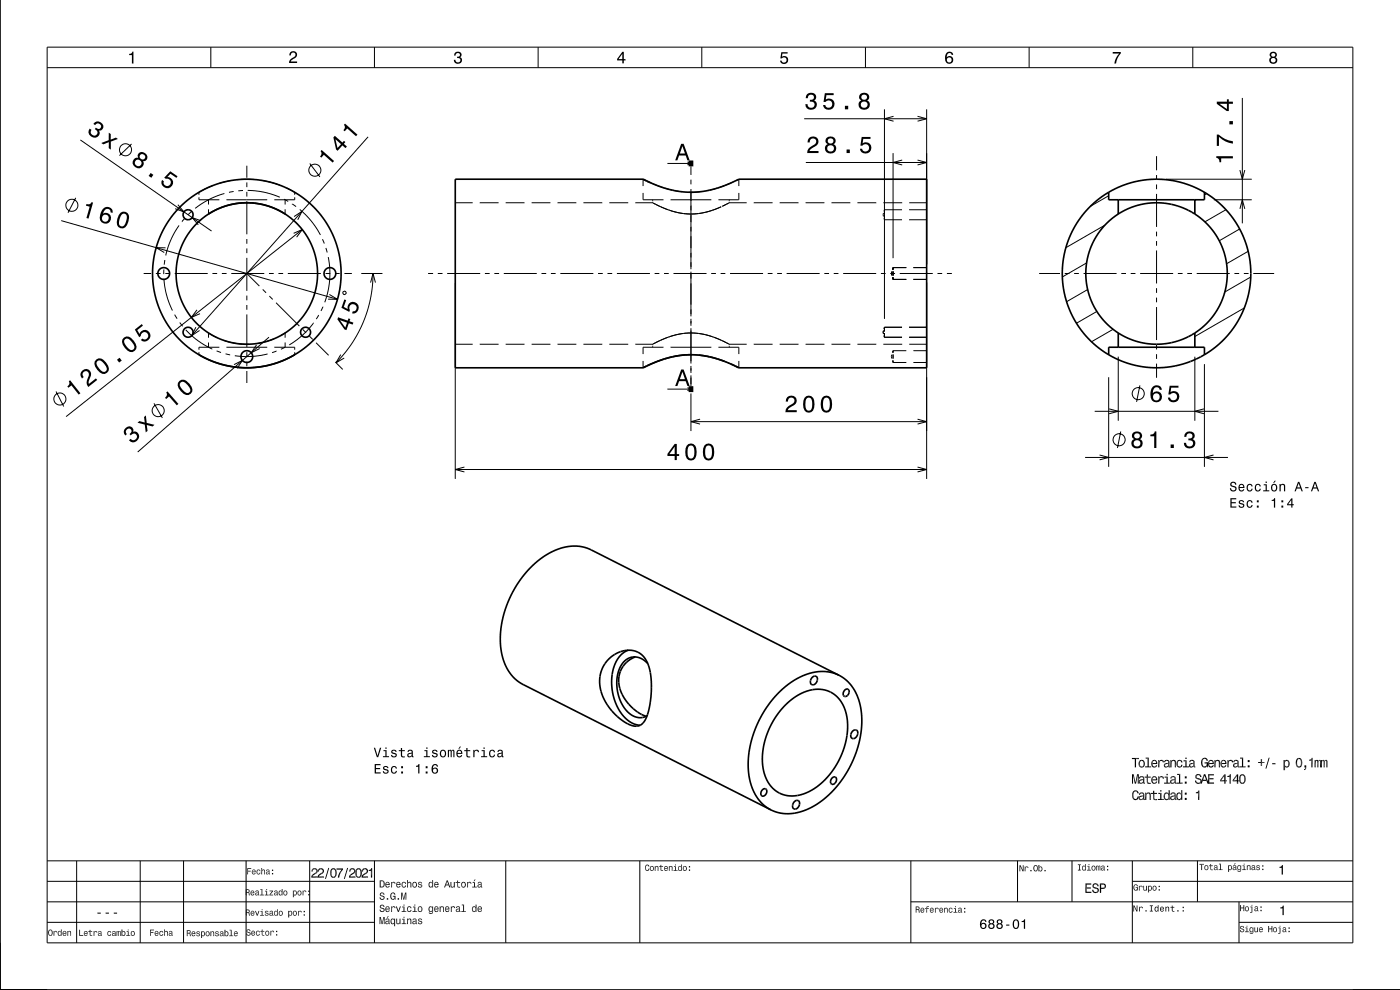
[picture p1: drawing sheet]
<svg xmlns="http://www.w3.org/2000/svg" width="297mm" height="210mm" viewBox="0 0 297 210" stroke-linecap="round" stroke-linejoin="round" font-family="sans-serif">
<g fill="none" stroke="#000" stroke-width=".21">
<path d="M10 10h277v190h-277zM10 14.4h277M44.7 10v4.4M79.4 10v4.4M114.2 10v4.4M148.9 10v4.4M183.6 10v4.4M218.3 10v4.4M253 10v4.4M17 29.7l27.9 19.3M27.9 30.5l-2.6 2.5M45.2 39.3l-3 1.5v.5"/>
<path d="M48.9 38.3l-2.4 .6M52.4 35.2v2.5M52.4 38.7v1M54 38.1h-3.6M55.5 38.3l3.9 1M60.7 39.9l1.8 .9v.5M65.7 34.7l2.2 2.8M78.1 29l-37.4 42.2M136.4 38v1.5M137.2 38.4h.1M137.9 38.7l3.5 1.3 3.2 .7M141.6 34.7h5"/>
<path d="M145.8 34.4l.8 .3-.8 .3M146.6 35.3v1.8M146.6 38.1v1M155.6 38.6l-2.9 1.1-2.6 .7M155.8 38.5l.9-.5v1.5M170.6 25.2h26M170.9 34.5h25.7M187.6 23.2v44.4M189.5 32.5v22.3M189.6 24.7l-2 .5 2 .5M191.4 34l-1.9 .5 1.9 .5M194.7 34l1.9 .5-1.9 .5"/>
<path d="M194.7 24.7l1.9 .5-1.9 .5M196.6 23.2v32.8M245.4 33.1v3M245.4 37.1v1M245.4 39.1v1M247.4 38h18.2M263 36.1l.6 1.9 .5-1.9M263.6 20.8v26.6M13 46.8l58.6 16.7M16.1 42l-1.7 3.1M30.5 58h1.6M33.1 58h1"/>
<path d="M34.8 57.1l-.1 1M34.8 59.1l.5 3.5 1.3 3.3M35 55.2l-.2 .9M35.1 58h1M35.1 52.6l-2-.1 1.7 1.1M37.1 58h7M37.7 43.4l1.3 1.5-1.9-.6M38 47.8l-1.7 3.1-1.1 3.3M39.2 46.3l-.6 .7M40.6 44.8l-.7 .7M42.2 41.8v.6h4.3M42.7 46.8l-1.9-.6 1.3 1.5"/>
<path d="M44.2 42.4v1M44.2 44.4v1M45.1 58h1M47.1 58h1M47.6 41l-3.5 1.4-2.7 1.8M48 42.4h8.7M49.1 58h7M49.6 40.6l-1 .2M51.5 40.4l-1 .1M52.4 40.7v1M52.4 42.7v7M52.4 50.7v1"/>
<path d="M52.4 52.7v1M52.4 54.7v7M52.4 58l2.6 2.7M52.5 40.4l3.5 .4 3.3 1M57.1 58h1M59.1 58h1M60.3 42.3l.8 .4M60.5 42.4v1M60.5 44.4v1M61.1 58h7M62 43.3l.8 .5M62.3 49.5l1.8-.8-1.2 1.6"/>
<path d="M62.4 45.9l1.7-1.1-.9 1.8M62.5 41.8v.6h-4.3M63.6 44.4l2.5 2.5 1.9 2.9M64.1 48.7l-50.1 39.7M68.4 50.7l.4 1M69.1 58h1M69.1 52.6l.3 1M69.6 54.5l.4 2.5-.1 2.5-.4 2.5-.6 2.1M71.1 58h1M73.1 58h1.5M76.6 58h4.5M78.6 59.9l.5-1.9 .6 1.9"/>
<path d="M79.1 58l-.1 2.5-.3 2.5-.8 2.9-.8 2.4-1.1 2.2-1.5 2.6-1.5 2-1.7 1.8M90.8 58h1.1M92.9 58h1M94.9 58h7M96.6 43h3.7M101.8 43h4M102.9 58h1M104.9 58h1M106.9 58h7M107.3 43h4M112.8 43h4M114.9 58h1"/>
<path d="M116.9 58h1M118.3 43h4M118.9 58h7M123.8 43h4M126.9 58h1M128.9 58h1M129.3 43h4M130.9 58h7M134.8 43h3.7M136.4 40.9v1.5h4.4M138.5 43h.1M138.5 42.4v.2"/>
<path d="M138.5 42.8v.2M138.6 43.1l1.3 .6M138.9 58h1M139.9 43.7l1.8 .8M139.9 43.7l.1 .1M140.2 43.9l1.8 .7M140.9 58h1M141.9 44.5l.1 .1M142 44.6l2.2 .6 2.3 .2 2.2-.2 2.4-.6M142.3 42.4h8.6M142.9 58h7M146.6 40.1v17"/>
<path d="M146.6 57.6v9.5M148.6 40.7l-2.5 .1M150.9 58h1M151.1 44.6l1.9-.7zM152.9 58h1M153.3 43.7h.1M153.3 43.7l-.2 .1M154.6 43.1l-1.3 .6M154.7 43h3.7M154.7 43h.1M154.7 42.4v.2M154.7 42.8v.2"/>
<path d="M154.9 58h7M156.7 40.9v1.5h-4.3M159.9 43h4M162.9 58h1M164.9 58h1M165.4 43h4M166.9 58h7M170.9 43h4M174.9 58h1M176.4 43h4M176.9 58h1M178.9 58h7"/>
<path d="M181.9 43h4M186.9 58h1M187.4 43h4M187.4 45.2v.7M187.5 46.3l.1 .3h3.8M188.9 58h1M189.2 57.6l-.1 .4 .1 .4M189.3 58.8l.2 .5M189.5 56.8v.4M189.5 57.5v1M189.5 58.8v.5M189.5 56.8h2.8"/>
<path d="M189.5 59.3h2.8M189.5 56.8l-.2 .4M190.9 58h7M191.4 44.5h-3.8l-.1 .3M192.9 44.5h3.7M192.9 46.6h3.7M192.9 43h3.7M193.8 56.8h2.8M193.8 59.3h2.8M198.9 58h1M200.9 58h1M220.4 58h4.5"/>
<path d="M225.9 58h1M227.9 58h1M229.9 58h7M230.5 55.8l-5.1 2.9M234.4 47.8l-8.3 4.7M235.2 41.5l-3.9 2.3M237.9 58h1M239.9 58h1M241.9 58h7M245.4 41.1v7M245.4 49.1v1M245.4 51.1v1"/>
<path d="M245.4 53.1v7M249.9 58h1M251.9 58h1M253.7 42.4l-.2 .1M253.9 58h7M256 41.1l-.5 .2M257.5 42.4h8.1M260.1 44.5l-4.5 2.6M261.9 58h1M263 48.6l-4.3 2.5M263 44.3l.6-1.9 .5 1.9M263.9 58h1"/>
<path d="M264.8 53.3l-4.6 2.6M265.3 58.8l-5.5 3.1M265.9 58h4.4M37 66.7l.6 .9M38.1 68.4l.6 .8M39.4 70l2.6 2.3 3 1.7M41.6 69.4l-.9 1.8 1.6-1.1M41.8 65.7l-1.2 1.6 1.8-.8M42.2 74.7v.5M44.2 72.6v1.1M46 74.4l.9 .4M46 71.6l-1.8-1v1"/>
<path d="M46.5 73.7h-4.3v.5M47.4 72.2l2.6 .6 2.8 .2M47.9 75.1l.9 .2M48 73.7h8.7M49.6 77.3l1.8-.8-1.1 1.6M52.4 62.7v1M52.4 64.7v1M52.4 66.7v7M52.4 74.7v1M52.4 76.7v1M52.4 78.7v2.5M54.4 73.2l-1.1 1.6 1.8-.9"/>
<path d="M55.7 61.4l.7 .7M56.8 75.1l-3.5 .5-3.5-.1M57.1 71.5l-27.9 24.4M57.1 62.8l.8 .7M58.1 71.9l-1.9 .6-1.9 .4M58.2 73.7h4.3v.5M58.6 64.2l4.9 5M58.7 74.5l-1 .3M59.5 71.2l1-.6v1M60.5 72.6v1.1l-.9 .4M62.5 74.7v.5M64.2 69.9l.7 .7"/>
<path d="M65.6 71.3l.7 .7M66.5 68.5l-2.3 2.6-2.8 2.1M67 72.7l2.7 2.7M67.6 66.8l-.5 .9M68.5 65.1l-.4 .9M69.9 62.5l1.7 1h-2M71.1 76.8l1.6 1.6M72.3 75.2l-1 1.7 1.7-1M72.8 61.9l.5-.1 .1 .5-.5 .1zM96.6 60v41.6M96.6 73h3.7M101.8 73h4"/>
<path d="M107.3 73h4M112.8 73h4M118.3 73h4M123.8 73h4M129.3 73h4M134.8 73h3.7M136.4 76.6v1.4M138.5 73v.2M138.5 73.4v.3M138.5 73h.1M139.9 72.3l-1.3 .7M140 72.2l-.1 .1"/>
<path d="M140.8 73.7h-4.4v1.4M141.7 71.5l-1.8 .8M142 71.4l-1.8 .8M142 71.4l-.1 .1M142 71.4l2.3-.6 2-.2 2.4 .2 2.4 .6M142.3 73.7h8.6M146.6 67.6v1.5M146.6 69.6v7.5M146.6 77.6v1.5M146.6 79.6v2.3M146.8 75.2l1.4 .1M151.1 71.4l1.9 .8"/>
<path d="M151.1 71.4l.2 .1M151.5 71.5l1.8 .8M152.4 73.7h4.3v1.4M153.1 72.2l.2 .1M153.3 72.3l1.3 .7M153.8 76.7l1.3 .5M154.7 73h.1M154.7 73h3.7M154.7 73v.2M154.7 73.4v.3M156.7 76.6v1.4M159.9 73h4"/>
<path d="M165.4 73h4M170.9 73h4M176.4 73h4M181.9 73h4M187.4 73h4M187.4 70.1v.7M187.5 71.2l.1 .3M187.6 69.4v.2M187.6 69.6v.7M187.6 70.6v.7M187.6 71.4v.1M187.6 71.5h3.8"/>
<path d="M187.6 69.4h3.8M187.6 69.4l-.1 .4M189.2 75.2l-.1 .4 .1 .5M189.3 76.5l.2 .4M189.5 74.4v.5M189.5 75.1v1.1M189.5 76.4v.5M189.5 76.9h2.8M189.5 74.4h2.8M189.5 74.4l-.2 .4M192.9 71.5h3.7M192.9 69.4h3.7"/>
<path d="M192.9 73h3.7M193.8 76.9h2.8M193.8 74.4h2.8M196.6 60v41.6M230.7 61.4l-4.4 2.6M232.7 66.1l-4.3 2.5M236.1 69.9l-4.5 2.6M237.2 75.7v13.5M245.4 61.1v1M245.4 63.1v1M245.4 65.1v7M245.4 73.1v1"/>
<path d="M245.4 75.1v1M245.4 77.1v3M253.5 75.7v13.5M255.5 77.2v21.8M264 65.3l-10.5 6.1M11.9 83l1.6 3.2M32.7 85.6l1.7 3.1M96.6 99.6h100M98.5 99.1l-1.9 .5 1.9 .5M141.6 82.5h5M145.8 82.2l.8 .3-.8 .4M146.6 83.5v7.9"/>
<path d="M146.6 89.4h50M148.5 88.9l-1.9 .5 1.9 .6M194.7 88.9l1.9 .5-1.9 .6M194.7 99.1l1.9 .5-1.9 .5M230.2 97h30.3M232.2 87.2h26.3M233.3 96.5l1.9 .5-1.9 .6M235.2 80v19M235.3 86.7l1.9 .5-1.9 .6M237.8 91.5l-.7 3.5M241.8 81.7l-.7 3.5M255.4 86.7l-1.9 .5 1.9 .6"/>
<path d="M257.4 96.5l-1.9 .5 1.9 .6M10 182.6h277M10 187h69.4M10 191.3h69.4M10 195.7h69.4M16.3 182.6v17.4M29.7 182.6v17.4M38.9 182.6v17.4M52.2 182.6v17.4M65.7 182.6v17.4M79.4 182.6v17.4M107.3 182.6v17.4"/>
<path d="M135.7 182.6v17.4M193.2 191.3h93.8M193.2 182.6v17.4M215.9 182.6v8.7M227.4 182.6v8.7M240.2 187h46.8M240.2 182.6v17.4M254 182.6v8.7M262.8 195.7h24.2M262.8 191.3v8.7"/>
<circle cx="26.6" cy="31.8" r="1.28"/>
<circle cx="66.8" cy="36.1" r="1.28"/>
<circle cx="15.2" cy="43.5" r="1.28"/>
<circle cx="12.7" cy="84.6" r="1.28"/>
<circle cx="33.6" cy="87.1" r="1.28"/>
<circle cx="237.4" cy="93.3" r="1.28"/>
<circle cx="241.5" cy="83.5" r="1.28"/>
</g>
<g fill="none" stroke="#000" stroke-width=".35">
<path d="M0 0v210h297M137.2 38.4l-.8-.4h-39.8v40h39.8l3.3-1.4 3-.9M137.2 38.4l.7 .3M137.2 38.4l3.1 1.3a19.1 19.1 0 0 0 14.8-.9l1.6-.8h39.9v40h-39.9l-.8-.4M44.2 45.4l1.9-1 1.9-.7 2.2-.5 2-.2 2 .1 2.2 .5 2.1 .7 2 1.1M235.2 40.8l-3.2 2.3-2.7 3-2.1 3.4-1.2 3.6-.6 3.9 .2 4 .9 3.6 1.7 3.6 2.3 3.3 2.8 2.5 3.2 1.9 3.7 1.5 4 .6 3.9-.2 2.2-.4 1.9-.6 3.3-1.6M235.2 40.8l3.5-1.7 3.9-.9 3.7-.2 3.9 .6 3.8 1.4 3.2 1.9 3 2.7 1.4 1.7 1.1 1.7 1.5 3.4 1 3.9 .1 4-.6 3.7-1.2 3.5-1 1.8-1.2 1.8-2.6 2.8-3.2 2.3M235.2 40.8v1.6h20.3v-1.6M237.2 42.4v3M253.5 45.4l-1.6-.9-2-.8-1.9-.5-1.8-.2-2.1 .1-1.7 .2-2 .5-2 .9-1.8 1.2-1.6 1.2-1.3 1.5-1.2 1.6-.9 1.8-.7 1.9-.4 1.7-.2 2.2 .2 2 .3 2 .8 2.1 .7 1.6 1.2 1.7 1.4 1.6 1.6 1.3 1.7 1.1 1.8 .8 1.9 .6 2 .3 2 .1 2-.2 2-.5 1.9-.7 1.7-1M253.5 45.4l1.4 1 1.4 1.4 1.3 1.5 .9 1.5 .8 1.6 .6 1.9 .4 2 .1 1.7-.4 3.5-.6 1.9-.8 1.6-.8 1.5-1.3 1.5-1.4 1.4-1.6 1.2M253.5 42.4v3"/>
<path d="M42.2 75.2l2.5 1.3 2.3 .8 2.7 .5 2.7 .2 2.7-.2 2.7-.5 2.3-.9 2.4-1.2M146.6 75.2l-1.6 .1-2.3 .4M146.6 75.2l3.9 .5M146.6 75.2l-1.8 .1-2.1 .4M146.6 75.2h.2M148.2 75.3l2.3 .4M150.5 75.7l2.6 .7 2.8 1.2M155.1 77.2l.8 .4M235.2 75.2v-1.5h20.3v1.5M237.2 70.6v3.1M253.5 70.6v3.1M129.2 139.8a5.2 5.2 0 0 1 6.8-1l.7 .7a6.5 6.5 0 0 1 1.3 3.2 18.5 18.5 0 0 1-1.3 10.3 2.4 2.4 0 0 1-3.5 .5 10.5 10.5 0 0 1-5.9-10.1 6.5 6.5 0 0 1 1.9-3.6z"/>
<path d="M133.3 137.9a6.6 6.6 0 0 0-3.5 6.4 10 10 0 0 0 4.3 9.1l1.7 .4M134.8 139.4a5.6 5.6 0 0 0-2.5 8.5 8.9 8.9 0 0 0 4.8 4M137.4 140.8a3.4 3.4 0 0 0-3.3-1.4 3.4 3.4 0 0 0-2.7 2.5 8.6 8.6 0 0 0 2.8 9.9 3 3 0 0 0 3.1 0M166.7 149.5l1.4-1.2 1.5-1 1.5-.7 1.5-.3a6.2 6.2 0 0 1 7 5.5l.2 2.8-.4 2.7-.9 2.8-1.4 2.6-1.6 2.2-2.1 1.9-2 1.2-2.3 .8a6.2 6.2 0 0 1-7.2-5.7l-.2-1.4 .1-1.8 .3-1.9 .5-1.9 .7-1.8 1-1.8 1-1.4zM172.3 143.7a.66 .66 0 0 1 .9-.2 .66 .66 0 0 1 .1 1 .8 .8 0 0 1-1.3 .6l-.1-.6zM178 143.2l-2.1-.6-2.1-.1-2.3 .4-2.4 1-2.4 1.7-2.2 2.1-1.9 2.5-1.5 2.5-1.2 2.8-.8 3.1-.4 2.8 .1 2.6 .6 2.6 1 2.3 1.5 1.7 1.7 1.2M178 143.2l1.7 1.3 1.5 1.7 1 2.3 .5 2.4 .1 2.9-.3 2.8-.8 2.8-1.3 3-1.6 2.8-2 2.4-2.2 2.1-2.2 1.4-2.5 1.1-2.3 .4-2.1-.1-1.9-.7M178 143.2l-52.6-26.6-1.6-.5-2.1-.3-2.2 .3-2 .8-2.1 1.1-2.1 1.7-1.8 1.9-1.7 2.2-1.3 2.3-1 2.3-.8 2.6-.5 2.8-.1 2.5 .3 2.3 .8 2.5 1.1 1.9 1.2 1.3 1.5 .9 52.6 26.6M179.2 146.4a.56 .56 0 0 1 .8-.1 .56 .56 0 0 1 .1 .8 .61 .61 0 0 1-.5 .6 .61 .61 0 0 1-.7-.4zM180.8 155.1a.67 .67 0 0 1 1-.2 .67 .67 0 0 1 .1 1 .8 .8 0 0 1-1.3 .6l-.1-.6zM161.7 167.6a.56 .56 0 0 1 .8-.2 .56 .56 0 0 1 .1 .8 .65 .65 0 0 1-.4 .6 .65 .65 0 0 1-.7-.2v-.6zM168.5 170.1a.67 .67 0 0 1 1-.2 .67 .67 0 0 1 0 1 .8 .8 0 0 1-1.3 .5v-.7z"/>
<path d="M176.4 166.3a.87 .87 0 0 1-.1-1 .87 .87 0 0 1 1-.4 .93 .93 0 0 1 0 1 .93 .93 0 0 1-.9 .4"/>
<circle cx="34.7" cy="58" r="1.25"/>
<circle cx="39.9" cy="45.6" r="1.06"/>
<circle cx="52.4" cy="58" r="20"/>
<circle cx="52.4" cy="58" r="15"/>
<circle cx="70" cy="58" r="1.25"/>
<circle cx="39.9" cy="70.5" r="1.06"/>
<circle cx="52.4" cy="75.6" r="1.25"/>
<circle cx="64.8" cy="70.5" r="1.06"/>
</g>
<path d="M146.6 34v1.3M146.6 81.9v1.3" fill="none" stroke="#000" stroke-width="1" stroke-linecap="butt"/>
<g fill="#000">
<path d="M27.4 11.4a.55 .55 0 0 0 .7-.4h.2v2.5h-.3v-1.8h-.6z" fill-rule="evenodd"/>
<path d="M61.6 11.1a.84 .84 0 0 1 1.4 .2 .84 .84 0 0 1-.7 1.2l-.6 .5h1.3v.4h-1.7a1.98 1.98 0 0 1 1.3-1.5 .5 .5 0 0 0-.3-.8 .5 .5 0 0 0-.6 .7h-.3z" fill-rule="evenodd"/>
<path d="M96.5 11.2a.72 .72 0 0 1 1.1-.2 .72 .72 0 0 1 0 1.1 .8 .8 0 0 1 .3 1.2 .8 .8 0 0 1-1.1 .2l-.5-.4v-.4h.3a.52 .52 0 0 0 .5 .6 .52 .52 0 0 0 .5-.6 .52 .52 0 0 0-.6-.4v-.3a.44 .44 0 0 0 .5-.3 .44 .44 0 0 0-.3-.5 .44 .44 0 0 0-.5 .3v.3h-.4z" fill-rule="evenodd"/>
<path d="M132 11l-1.1 1.5v.3h1.1v.6h.3v-.6h.4v-.3h-.4v-1.5zM132 11.4v1.1h-.8z" fill-rule="evenodd"/>
<path d="M165.7 11.1h1.4v.3h-1.1l-.1 .6a.86 .86 0 0 1 1.2 .4 .86 .86 0 0 1-.6 1.2 .86 .86 0 0 1-1-.7h.3a.57 .57 0 0 0 .9 .2 .57 .57 0 0 0 0-.9 .57 .57 0 0 0-.9 .2h-.3z" fill-rule="evenodd"/>
<path d="M200.9 11.2a1.71 1.71 0 0 0 .1 2.3 .83 .83 0 0 0 1.1-.3 .83 .83 0 0 0-.2-1.1 .83 .83 0 0 0-1.1 .1 .74 .74 0 0 1 .6-1l.3 .1 .2 .3h.3a.8 .8 0 0 0-.5-.6 .8 .8 0 0 0-.8 .2zM200.8 12.7a.55 .55 0 0 1 1.1 0 .55 .55 0 0 1-1.1 0z" fill-rule="evenodd"/>
<path d="M236.1 11h1.7v.3a3.8 3.8 0 0 0-1 2.2h-.4a3.7 3.7 0 0 1 1-2.1h-1.3z" fill-rule="evenodd"/>
<path d="M269.5 11.1l-.1 .3a.56 .56 0 0 0 .3 .7 .78 .78 0 0 0-.2 1.2 .78 .78 0 0 0 1.2 0 .78 .78 0 0 0-.1-1.2 .68 .68 0 0 0 .2-.9 .68 .68 0 0 0-1-.2zM269.6 12.8a.51 .51 0 0 1 1 0 .51 .51 0 0 1-1 0zM269.7 11.7a.42 .42 0 0 1 .8 0 .42 .42 0 0 1-.8 0z" fill-rule="evenodd"/>
<path d="M20.2 25.9l-.4 .4 .4 .2a.62 .62 0 0 1 .7-.4 .62 .62 0 0 1 .5 .7 .62 .62 0 0 1-.6 .5l-.5-.2-.2 .3a.72 .72 0 0 1 .5 .9 .72 .72 0 0 1-.9 .5 .72 .72 0 0 1-.4-.9l.1-.4-.4-.2a1.18 1.18 0 0 0 .6 1.8 1.18 1.18 0 0 0 1.5-1.1l-.1-.3a.9 .9 0 0 0 .9-.7 .9 .9 0 0 0-.5-1l-.9-.2zM23.1 28.1v1.6l-1.6 .6 .4 .3 1.2-.4v1.2l.4 .3v-1.7l1.5-.5-.4-.3-1.1 .4v-1.2z" fill-rule="evenodd"/>
<path d="M29.4 32.6l-.2 .4 .1 .5a1.11 1.11 0 0 0-1.2 1 1.11 1.11 0 0 0 1.1 1.2 1.03 1.03 0 0 0 1.1-.4 1.03 1.03 0 0 0 0-1.1 .89 .89 0 0 0 1-.7 .89 .89 0 0 0-.5-1 .96 .96 0 0 0-1.4 .1zM28.6 34.6a.71 .71 0 0 1 1.4 0 .71 .71 0 0 1-1.4 0zM29.6 33.3a.6 .6 0 0 1 1.2 0 .6 .6 0 0 1-1.2 0zM32 36.7l-.5 .6 .6 .4 .4-.6zM36.1 36.3l-1.3 1.4 .4 .2a.79 .79 0 0 1 1 .5 .79 .79 0 0 1-.6 1 .79 .79 0 0 1-.9-.7l.1-.3-.4-.2a1.21 1.21 0 0 0 .6 1.7 1.21 1.21 0 0 0 1.6-.9 1.21 1.21 0 0 0-1.1-1.4l.7-.7 1.2 .8 .3-.3z" fill-rule="evenodd"/>
<path d="M68.2 31.8l-.2 .3a.77 .77 0 0 1-.1 1.1l.3 .2 .5-.6 1.9 1.7 .3-.4zM71 28.8l-.3 .4 .6 2.5 .3 .3 1-1.2 .7 .6 .3-.3-.7-.6 .4-.4-.3-.2-.4 .3zM71.2 29.5l1.1 1.1-.7 .8zM73.2 26.2l-.2 .3a.77 .77 0 0 1-.1 1.1l.2 .3 .6-.7 1.8 1.7 .3-.3z" fill-rule="evenodd"/>
<path d="M144.5 30.5l-1.3 3.5h.5l.4-1h1.4l.3 1h.5l-1.3-3.5zM144.8 31l.5 1.6h-1.1z" fill-rule="evenodd"/>
<path d="M171.2 20l-.3 .8h.5a.62 .62 0 0 1 .3-.7 .62 .62 0 0 1 .8 .2 .62 .62 0 0 1-.2 .8l-.5 .1v.4a.72 .72 0 0 1 1 .4 .72 .72 0 0 1-.5 .9 .72 .72 0 0 1-.9-.5l-.1-.3h-.4a1.18 1.18 0 0 0 1.5 1.2 1.18 1.18 0 0 0 .6-1.8l-.3-.2a.9 .9 0 0 0 .4-1.1 .9 .9 0 0 0-1.1-.5zM175 19.8l-.3 1.8h.4a.8 .8 0 0 1 1.2-.2 .8 .8 0 0 1 0 1.2 .8 .8 0 0 1-1.2-.3h-.5a1.21 1.21 0 0 0 1.5 1 1.21 1.21 0 0 0 .8-1.6 1.21 1.21 0 0 0-1.7-.6l.1-.9h1.6v-.4zM179.2 22.4v.8h.7v-.8zM182.5 19.9a.84 .84 0 0 0 .2 1.4 1.11 1.11 0 0 0-.4 1.6 1.11 1.11 0 0 0 1.5 .3 1.03 1.03 0 0 0 .7-.9 1.03 1.03 0 0 0-.5-1 .89 .89 0 0 0 .4-1.1 .89 .89 0 0 0-1.1-.5zM182.6 22.2a.71 .71 0 0 1 1.4 0 .71 .71 0 0 1-1.4 0zM182.7 20.6a.6 .6 0 0 1 1.2 0 .6 .6 0 0 1-1.2 0z" fill-rule="evenodd"/>
<path d="M171.6 29.3l-.3 .9h.5a.7 .7 0 0 1 .5-.8 .7 .7 0 0 1 .8 .5 .7 .7 0 0 1-.5 .8 1.8 1.8 0 0 0-1.4 1.8h2.4v-.5h-1.9a2.23 2.23 0 0 1 1.5-1.1 1.13 1.13 0 0 0 .1-1.7 1.13 1.13 0 0 0-1.7 .1zM175.4 29.2a.83 .83 0 0 0 .2 1.4 1.11 1.11 0 0 0-.5 1.5 1.11 1.11 0 0 0 1.6 .4 1.03 1.03 0 0 0 .7-.9 1.03 1.03 0 0 0-.6-1 .89 .89 0 0 0 .4-1.1 .89 .89 0 0 0-1-.6zM175.5 31.5a.71 .71 0 0 1 1.4 0 .71 .71 0 0 1-1.4 0zM175.6 29.9a.6 .6 0 0 1 1.2 0 .6 .6 0 0 1-1.2 0zM179.6 31.7v.8h.7v-.8zM182.8 29l-.3 1.9h.4a.8 .8 0 0 1 1.3-.2 .8 .8 0 0 1-.1 1.2 .8 .8 0 0 1-1.2-.3h-.5a1.21 1.21 0 0 0 1.5 1 1.21 1.21 0 0 0 .8-1.6 1.21 1.21 0 0 0-1.7-.6l.1-.9h1.6v-.5z" fill-rule="evenodd"/>
<path d="M258 33.1v.4a.77 .77 0 0 1 .7 .9h.4v-.8h2.5v-.5zM258.1 28.6v2.3h.5v-1.9a5.2 5.2 0 0 0 3 1.5v-.5a5.3 5.3 0 0 1-3.1-1.4zM260.8 25.7v.7h.8v-.7zM258.1 21.6v.4l2.1 1.6h.5v-1.6h.9v-.4h-.9v-.5h-.4v.5zM258.7 22h1.6v1.1z" fill-rule="evenodd"/>
<path d="M18.3 43.3l-.1 .3 .8 .3-.7 2.3 .5 .2 .9-3.4-.3-.1a.77 .77 0 0 1-1.1 .4zM22 44.2l-.4 .5a1.75 1.75 0 0 0 .4 2.7 1.15 1.15 0 0 0 1.6-1.2 1.15 1.15 0 0 0-1.8-.9 1.03 1.03 0 0 1 1.2-1 .58 .58 0 0 1 .4 .7l.5 .2a1.14 1.14 0 0 0-.6-1.2 1.14 1.14 0 0 0-1.3 .2zM21.6 46.3a.75 .75 0 0 1 1.5 0 .75 .75 0 0 1-1.5 0zM25.6 45.1a2.68 2.68 0 0 0-.5 3.1 1.14 1.14 0 0 0 1.8-.5 2.32 2.32 0 0 0 .1-2.5l-.4-.3h-.6zM25.8 45.5a.63 .63 0 0 1 .7-.2 .63 .63 0 0 1 .4 .5 2.73 2.73 0 0 1-.9 2.2l-.6-.2a2.29 2.29 0 0 1 .4-2.3z" fill-rule="evenodd"/>
<path d="M71.7 67.3l-.1 .4 1.5 2.2 .4 .1 .5-1.4 .8 .3 .2-.5-.9-.3 .2-.4-.4-.2-.1 .5zM72.1 67.9l1.5 .5-.3 1.1zM73 63.5l-.6 1.8 1.7 .9 .1-.4a.79 .79 0 0 1 .2-1.2 .79 .79 0 0 1 1.2 .4 .79 .79 0 0 1-.5 1h-.3l-.1 .5a1.21 1.21 0 0 0 1.5-1.1 1.21 1.21 0 0 0-1.3-1.3 1.21 1.21 0 0 0-1.1 1.5l-.9-.5 .5-1.4z" fill-rule="evenodd"/>
<path d="M14.6 80.9a.77 .77 0 0 1-.3 1.1l.2 .3 .7-.5 1.5 1.9 .4-.3-2.2-2.7zM17.5 78.6a1.11 1.11 0 0 0-.1 1.7l.4-.3a.71 .71 0 0 1-.2-1 .71 .71 0 0 1 1-.1 .71 .71 0 0 1 .2 1 1.8 1.8 0 0 0-.1 2.2l1.9-1.5-.3-.3-1.4 1.1a2.23 2.23 0 0 1 .4-1.8 1.08 1.08 0 0 0-.5-1.2 1.08 1.08 0 0 0-1.3 .2zM20.4 76.2a1.43 1.43 0 0 0 .2 2.2 1.42 1.42 0 0 0 2.1 .7 1.42 1.42 0 0 0-.2-2.2 1.51 1.51 0 0 0-2.1-.7zM20.7 76.6l.3-.2a2.38 2.38 0 0 1 1.6 2.1l-.5 .4a2.38 2.38 0 0 1-1.6-2zM24.8 76.3l.5 .6 .5-.4-.4-.6zM26.3 71.6a1.43 1.43 0 0 0 .2 2.2 1.42 1.42 0 0 0 2 .7 1.42 1.42 0 0 0-.1-2.2 1.51 1.51 0 0 0-2.1-.7zM26.6 71.9l.3-.1a2.37 2.37 0 0 1 1.6 2.1l-.5 .4a2.38 2.38 0 0 1-1.7-2.1zM28.6 69.9l.9 1.6 .4-.2a.8 .8 0 0 1 .8-1 .8 .8 0 0 1 .7 1.1 .8 .8 0 0 1-1.2 .4l-.3 .3a1.21 1.21 0 0 0 1.8-.1 1.21 1.21 0 0 0-.4-1.8 1.21 1.21 0 0 0-1.7 .7l-.5-.9 1.2-.9-.2-.4z" fill-rule="evenodd"/>
<path d="M26.7 90.8a1.05 1.05 0 0 0-.1 1.6l.3-.3a.62 .62 0 0 1-.2-.8 .62 .62 0 0 1 .7-.3 .62 .62 0 0 1 .4 .7l-.3 .4 .2 .3a.72 .72 0 0 1 1-.3 .72 .72 0 0 1 .3 1 .72 .72 0 0 1-1 .2l-.3-.2-.3 .3a1.18 1.18 0 0 0 1.9-.1 1.18 1.18 0 0 0-.8-1.8l-.2 .1a.9 .9 0 0 0-.5-1.1 .9 .9 0 0 0-1.1 .3zM29.2 89.7l1.5 .4 .2 1.6 .4-.3-.2-1.3 1.3 .4 .4-.4-1.7-.4-.2-1.6-.3 .4 .1 1.1-1.1-.3z" fill-rule="evenodd"/>
<path d="M35.3 83.2a.77 .77 0 0 1-.3 1.2l.2 .2 .7-.5 1.6 1.9 .3-.3-2.3-2.7zM38.1 80.8a1.43 1.43 0 0 0 .2 2.2 1.41 1.41 0 0 0 2.1 .5 1.41 1.41 0 0 0-.2-2.1 1.51 1.51 0 0 0-2.1-.6zM38.3 81.1l.4-.1a2.37 2.37 0 0 1 1.7 1.9l-.5 .5a2.38 2.38 0 0 1-1.8-2z" fill-rule="evenodd"/>
<path d="M143.1 94.2l-1.5 2.1v.4h1.5v.9h.5v-.9h.5v-.4h-.5v-2.1zM143.1 94.8v1.5h-1.1zM145.7 94.5a2.68 2.68 0 0 0 .4 3.1 1.14 1.14 0 0 0 1.6-.9 2.31 2.31 0 0 0-.6-2.5l-.5-.1-.5 .1zM146.2 94.6h.7a2.38 2.38 0 0 1 0 2.6h-.7a2.38 2.38 0 0 1 0-2.6zM149.4 94.5a2.68 2.68 0 0 0 .4 3.1 1.13 1.13 0 0 0 1.6-.9 2.32 2.32 0 0 0-.6-2.5l-.5-.1-.5 .1zM150 94.6h.7a2.38 2.38 0 0 1 0 2.6h-.7a2.38 2.38 0 0 1 0-2.6z" fill-rule="evenodd"/>
<path d="M144.5 78.4l-1.3 3.5h.5l.4-1h1.4l.3 1h.5l-1.3-3.5zM144.8 78.9l.5 1.5h-1.1z" fill-rule="evenodd"/>
<path d="M167 84.2l-.3 1h.5a.7 .7 0 0 1 .5-.9 .7 .7 0 0 1 .8 .5 .7 .7 0 0 1-.5 .9 1.8 1.8 0 0 0-1.4 1.7h2.4v-.4h-1.9a2.2 2.2 0 0 1 1.5-1.2 1.13 1.13 0 0 0 .1-1.6 1.13 1.13 0 0 0-1.7 0zM170.7 84.4a2.67 2.67 0 0 0 .4 3 1.14 1.14 0 0 0 1.6-.9 2.3 2.3 0 0 0-.6-2.5l-.5-.1-.5 .1zM171.2 84.4h.7a2.37 2.37 0 0 1 0 2.6h-.7a2.38 2.38 0 0 1 0-2.6zM174.4 84.4a2.67 2.67 0 0 0 .4 3 1.14 1.14 0 0 0 1.6-.9 2.3 2.3 0 0 0-.6-2.5l-.5-.1-.5 .1zM175 84.4h.7a2.37 2.37 0 0 1 0 2.6h-.7a2.38 2.38 0 0 1 0-2.6z" fill-rule="evenodd"/>
<path d="M240.4 91.8a.84 .84 0 0 0 .2 1.3 1.11 1.11 0 0 0-.4 1.6 1.11 1.11 0 0 0 1.5 .3 1.03 1.03 0 0 0 .7-.9 1.03 1.03 0 0 0-.6-1 .89 .89 0 0 0 .4-1 .89 .89 0 0 0-1-.6zM240.5 94.1a.71 .71 0 0 1 1.4 0 .71 .71 0 0 1-1.4 0zM240.6 92.5a.6 .6 0 0 1 1.2 0 .6 .6 0 0 1-1.2 0zM244 92.2v.3h.9v2.5h.4v-3.5h-.3a.78 .78 0 0 1-1 .7zM248.3 94.3v.7h.7v-.7zM251.5 91.8l-.3 .9h.5a.62 .62 0 0 1 .3-.8 .62 .62 0 0 1 .8 .3 .62 .62 0 0 1-.2 .8h-.5v.4a.72 .72 0 0 1 .9 .5 .72 .72 0 0 1-.4 .9 .72 .72 0 0 1-.9-.5l-.1-.4h-.5a1.18 1.18 0 0 0 1.6 1.2 1.18 1.18 0 0 0 .6-1.8l-.3-.1a.91 .91 0 0 0 .4-1.2 .91 .91 0 0 0-1.1-.5z" fill-rule="evenodd"/>
<path d="M244.6 82a2.4 2.4 0 0 0 .2 3.2 1.16 1.16 0 0 0 1.5-.3 1.16 1.16 0 0 0-.2-1.5 1.16 1.16 0 0 0-1.5 0 1.02 1.02 0 0 1 .8-1.3 .58 .58 0 0 1 .6 .6h.5a1.12 1.12 0 0 0-.8-.9 1.12 1.12 0 0 0-1.1 .2zM244.5 84.2a.75 .75 0 0 1 1.5 0 .75 .75 0 0 1-1.5 0zM248.1 81.8l-.2 1.9h.4a.8 .8 0 0 1 1.2-.3 .8 .8 0 0 1-.1 1.3 .8 .8 0 0 1-1.2-.4h-.4a1.21 1.21 0 0 0 1.5 1.1 1.21 1.21 0 0 0 .8-1.7 1.21 1.21 0 0 0-1.8-.5l.2-1h1.5v-.4z" fill-rule="evenodd"/>
<path d="M261 105.7v2h1.3v-.3h-1v-.6h.9v-.3h-.9v-.6h1v-.2zM262.9 106.2l-.1 .3 .1 .3 .8 .3a.34 .34 0 0 1-.3 .4 .34 .34 0 0 1-.4-.3h-.3a.59 .59 0 0 0 .8 .6 .59 .59 0 0 0 .4-.9l-.8-.2a.31 .31 0 0 1 .2-.4 .31 .31 0 0 1 .4 .2h.2a.62 .62 0 0 0-1-.3zM264.6 106.3a.83 .83 0 0 0-.1 1 .83 .83 0 0 0 .9 .4l.3-.6h-.2l-.2 .4a.58 .58 0 0 1-.6-.6 .58 .58 0 0 1 .6-.6l.2 .3h.2a.62 .62 0 0 0-.4-.5 .62 .62 0 0 0-.7 .2zM266.6 107.2v.5h.4v-.5zM266.6 106.1v.5h.4v-.5zM269.8 106v.3h.4v1.4h.3v-2zM271.8 107.2v.5h.4v-.5zM271.8 106.1v.5h.4v-.5zM273.9 105.7l-.9 1.2v.3h.9v.5h.3v-.5h.3v-.2h-.3v-1.3zM273.9 106.1v.9h-.6z" fill-rule="evenodd"/>
<path d="M261.1 102.3a.62 .62 0 0 0 0 .8 .62 .62 0 0 0 .7 .3 .37 .37 0 0 1 .2 .5 .37 .37 0 0 1-.6 .1l-.2-.4h-.3a.69 .69 0 0 0 .9 .7 .69 .69 0 0 0 .4-1l-.7-.3a.36 .36 0 0 1-.1-.6 .36 .36 0 0 1 .6 .2v.2h.3a.68 .68 0 0 0-.4-.6 .68 .68 0 0 0-.8 .1zM262.9 102.8a.83 .83 0 0 0-.2 1 .83 .83 0 0 0 .9 .4l.4-.4-.8 .2-.2-.5h1v-.1a.64 .64 0 0 0-.3-.7 .64 .64 0 0 0-.8 .1zM263.1 103l.4-.1 .2 .4h-.7zM264.6 102.8a.83 .83 0 0 0-.1 1 .83 .83 0 0 0 .9 .4l.3-.5h-.2l-.2 .3a.58 .58 0 0 1-.6-.6 .58 .58 0 0 1 .6-.5l.2 .3h.2a.62 .62 0 0 0-.4-.6 .62 .62 0 0 0-.7 .2zM266.4 102.8a.83 .83 0 0 0-.2 1 .83 .83 0 0 0 .9 .4l.4-.5h-.3l-.2 .3a.58 .58 0 0 1-.6-.6 .58 .58 0 0 1 .6-.5l.2 .3h.3a.62 .62 0 0 0-.5-.6 .62 .62 0 0 0-.6 .2zM268.1 102.7v.2h.4v1.1h-.5v.2h1.3v-.2h-.6v-1.3zM268.5 102.2v.2h.3v-.2zM270.4 102l-.3 .5h.2l.4-.5zM269.8 102.8a.83 .83 0 0 0-.1 1 .83 .83 0 0 0 .9 .4 .79 .79 0 0 0 .3-1.1 .79 .79 0 0 0-1.1-.3zM270 103l.1-.1a.56 .56 0 0 1 .6 .5 .56 .56 0 0 1-.6 .6l-.2-.3zM271.4 102.7v1.5h.3v-1.1l.4-.3 .3 .3v1.1h.2v-1a.51 .51 0 0 0-.3-.6 .51 .51 0 0 0-.6 .3v-.2zM275.4 102.2l-.8 2h.3l.2-.6h.8l.2 .6h.3l-.8-2zM275.5 102.5l.3 .9h-.6zM276.9 103.3v.3h.7v-.3zM278.8 102.2l-.7 2h.3l.2-.6h.8l.2 .6h.3l-.8-2zM279 102.5l.3 .9h-.6z" fill-rule="evenodd"/>
<path d="M79.3 158.6l.7 2h.2l.7-2h-.3l-.5 1.7-.5-1.7zM81.4 159.1v.2h.4v1.1h-.6v.2h1.3v-.2h-.5v-1.3zM81.7 158.6v.2h.3v-.2zM83.1 159.1l-.1 .4 .1 .3 .8 .3a.34 .34 0 0 1-.3 .4 .34 .34 0 0 1-.4-.4h-.2a.59 .59 0 0 0 .7 .6 .59 .59 0 0 0 .4-.8l-.8-.3a.31 .31 0 0 1 .2-.4 .31 .31 0 0 1 .4 .3h.2a.62 .62 0 0 0-1-.4zM85 158.7v.4h-.4v.2h.4l.1 1.1a.6 .6 0 0 0 .8 .3v-.3h-.5l-.1-.3v-.8h.6v-.2h-.6v-.4zM86.6 159.2l-.1 .3h.2a.31 .31 0 0 1 .4-.3 .31 .31 0 0 1 .2 .5 .61 .61 0 0 0-.7 .1 .61 .61 0 0 0-.1 .7 .61 .61 0 0 0 .9-.1v.2h.3l-.1-.2v-.9a.58 .58 0 0 0-.4-.5 .58 .58 0 0 0-.6 .2zM86.7 160l.6-.2v.3a.34 .34 0 0 1-.3 .4 .34 .34 0 0 1-.3-.4zM90 159.1v.2h.4v1.1h-.5v.2h1.3v-.2h-.5v-1.3zM90.4 158.6v.2h.3v-.2zM91.8 159.1l-.1 .4 .1 .3 .7 .3a.34 .34 0 0 1-.2 .4 .34 .34 0 0 1-.4-.4h-.3a.59 .59 0 0 0 .8 .6 .59 .59 0 0 0 .3-.8l-.7-.3a.31 .31 0 0 1 .2-.4 .31 .31 0 0 1 .4 .3h.2a.62 .62 0 0 0-1-.4zM93.5 159.2a.83 .83 0 0 0-.1 1 .83 .83 0 0 0 .9 .4 .79 .79 0 0 0 .3-1.1 .79 .79 0 0 0-1.1-.3zM93.7 159.4l.1-.1a.57 .57 0 0 1 .6 .5 .57 .57 0 0 1-.6 .6l-.2-.3zM95 159.1v1.5h.2l.1-1.2 .2-.2 .1 .2v1.2h.2v-1.2l.2-.2 .2 .3v1.1h.2v-1.3l-.1-.2-.5 .1-.3-.2-.3 .2v-.1zM97.5 158.4l-.3 .5h.2l.4-.5zM97 159.2a.83 .83 0 0 0-.2 1 .83 .83 0 0 0 .9 .4l.4-.4-.8 .2-.2-.5h1v-.1a.64 .64 0 0 0-.4-.7 .64 .64 0 0 0-.7 .1zM97.2 159.4l.4-.1 .2 .4h-.7zM98.9 158.7v.4h-.4v.2h.4v1.1a.6 .6 0 0 0 .9 .3v-.3h-.6v-.3v-.8h.6v-.2h-.6v-.4zM100.4 159.1v1.5h.3l.1-1.2 .4-.1 .2 .3h.2a.51 .51 0 0 0-.4-.6 .51 .51 0 0 0-.6 .3v-.2zM102.2 159.1v.2h.4v1.1h-.5v.2h1.2v-.2h-.5v-1.3zM102.6 158.6v.2h.2v-.2zM103.9 159.2a.83 .83 0 0 0-.1 1 .83 .83 0 0 0 .8 .4l.4-.5h-.2l-.3 .3a.58 .58 0 0 1-.5-.6 .58 .58 0 0 1 .6-.5l.2 .3h.2a.62 .62 0 0 0-.4-.6 .62 .62 0 0 0-.7 .2zM105.7 159.2l-.2 .3h.3a.31 .31 0 0 1 .3-.3 .31 .31 0 0 1 .3 .5 .61 .61 0 0 0-.8 .1 .61 .61 0 0 0 0 .7 .61 .61 0 0 0 .8-.1l.1 .2h.3l-.1-.2v-.9a.58 .58 0 0 0-.4-.5 .58 .58 0 0 0-.6 .2zM105.8 160l.6-.2v.3a.34 .34 0 0 1-.3 .4 .34 .34 0 0 1-.4-.4z" fill-rule="evenodd"/>
<path d="M79.5 162.1v2h1.3v-.3h-1v-.6h.8v-.3h-.8v-.6h.9v-.2zM81.4 162.6l-.1 .3 .1 .3 .7 .3a.35 .35 0 0 1-.3 .4 .35 .35 0 0 1-.3-.3h-.3a.59 .59 0 0 0 .7 .6 .59 .59 0 0 0 .4-.9l-.7-.2a.31 .31 0 0 1 .2-.4 .31 .31 0 0 1 .4 .2h.2a.62 .62 0 0 0-1-.3zM83.1 162.7a.83 .83 0 0 0-.1 1 .83 .83 0 0 0 .8 .4l.4-.6h-.2l-.3 .4a.58 .58 0 0 1-.5-.6 .58 .58 0 0 1 .5-.6l.3 .3h.2a.63 .63 0 0 0-.4-.5 .63 .63 0 0 0-.7 .2zM85.1 163.6v.5h.4v-.5zM85.1 162.5v.5h.4v-.5zM88.3 162.4v.3h.4v1.4h.3v-2zM90.3 163.6v.5h.4v-.5zM90.3 162.5v.5h.4v-.5zM91.9 162.2a1.37 1.37 0 0 0 .1 1.9 .66 .66 0 0 0 .8-.2 .66 .66 0 0 0-.1-.9 .66 .66 0 0 0-.9 0 .59 .59 0 0 1 .5-.7l.4 .3h.2a.64 .64 0 0 0-.4-.5 .64 .64 0 0 0-.6 .1zM91.8 163.5a.45 .45 0 0 1 .9 0 .45 .45 0 0 1-.9 0z" fill-rule="evenodd"/>
<path d="M240.1 160.8h1.5l-.9 .2h-.6z" fill-rule="evenodd"/>
<path d="M240.1 164.2h.4l.4 1.8 .3-1.8h.4v2l-.2-1.8-.4 1.8h-.3l-.3-1.8v1.8h-.3z" fill-rule="evenodd"/>
<path d="M240.2 168.2l.2 1.3-.2-.4z" fill-rule="evenodd"/>
<path d="M240.4 167.9v1.6l-.2-1.3z" fill-rule="evenodd"/>
<path d="M240.5 169l.1 .7-.2-.2z" fill-rule="evenodd"/>
<path d="M240.4 167.9l.5-.3-.4 .7z" fill-rule="evenodd"/>
<path d="M240.9 167.6l.2 .1v.3l-.4-.1z" fill-rule="evenodd"/>
<path d="M240.7 161l.9-.2v.2h-.6v1.8h-.3z" fill-rule="evenodd"/>
<path d="M240.5 169l.1 .3a.37 .37 0 0 0 .6 .1v.3h-.6z" fill-rule="evenodd"/>
<path d="M241.1 167.7l.5 .6h-.3z" fill-rule="evenodd"/>
<path d="M241.3 168.9h.3l-.4 .8z" fill-rule="evenodd"/>
<path d="M241.7 165.5l.1 .7-.2-.2z" fill-rule="evenodd"/>
<path d="M241.7 168.9l.1 .8-.2-.2z" fill-rule="evenodd"/>
<path d="M241.6 161.7l.1 .9z" fill-rule="evenodd"/>
<path d="M241.4 164.4l.2 1.8h-.2z" fill-rule="evenodd"/>
<path d="M241.7 161.4v1.2l-.1-.9z" fill-rule="evenodd"/>
<path d="M241.8 162.3l.1 .5-.2-.2z" fill-rule="evenodd"/>
<path d="M241.9 165.4l.4-.1v.2l-.5 .2z" fill-rule="evenodd"/>
<path d="M241.9 168.8h.4v.2l-.5 .2z" fill-rule="evenodd"/>
<path d="M241.8 164.8v.3h-.2z" fill-rule="evenodd"/>
<path d="M241.8 168.2v.4h-.2z" fill-rule="evenodd"/>
<path d="M241.9 162.5l.5 .1 .1 .2h-.6z" fill-rule="evenodd"/>
<path d="M241.7 161.4l.5-.2-.4 .5z" fill-rule="evenodd"/>
<path d="M241.8 164.8l.4-.2-.3 .4z" fill-rule="evenodd"/>
<path d="M241.8 168.2l.4-.1-.3 .4z" fill-rule="evenodd"/>
<path d="M241.7 165.5l.2-.1-.1 .5 .2 .4-.2-.1z" fill-rule="evenodd"/>
<path d="M241.7 168.9l.2-.1-.1 .6 .2 .3h-.2z" fill-rule="evenodd"/>
<path d="M242.2 161.2l.5 .2-.1 .6a.48 .48 0 0 0-.4-.6h-.2z" fill-rule="evenodd"/>
<path d="M242.2 164.6l.2 .1 .1 .3-.5-.1z" fill-rule="evenodd"/>
<path d="M242.2 168.1h.2l.1 .3-.5-.1z" fill-rule="evenodd"/>
<path d="M242 166l.3 .2-.3 .1z" fill-rule="evenodd"/>
<path d="M242 169.5l.3 .2h-.3z" fill-rule="evenodd"/>
<path d="M242.5 165.1v.9v-.6l-.2 .1z" fill-rule="evenodd"/>
<path d="M242.1 166.1l.3-.1 .1-.3v.3l-.2 .2z" fill-rule="evenodd"/>
<path d="M242.5 168.5v1v-.6l-.2 .1z" fill-rule="evenodd"/>
<path d="M242.1 169.5l.3-.1 .1-.3v.4l-.2 .2z" fill-rule="evenodd"/>
<path d="M242.6 162.3l.1 .3-.2 .2-.1-.2z" fill-rule="evenodd"/>
<path d="M242.5 166v.1z" fill-rule="evenodd"/>
<path d="M242.5 169.5v.1z" fill-rule="evenodd"/>
<path d="M242.4 164.7h.2l.2 1.6-.3-.2z" fill-rule="evenodd"/>
<path d="M242.4 168.1l.2 .1 .2 1.5-.3-.1z" fill-rule="evenodd"/>
<path d="M242.6 164.7l.2 1.6z" fill-rule="evenodd"/>
<path d="M242.6 168.2l.2 1.5z" fill-rule="evenodd"/>
<path d="M242.7 161.4a1.14 1.14 0 0 1 0 1.2l-.1-.3z" fill-rule="evenodd"/>
<path d="M242.8 166l.1 .2-.1 .1z" fill-rule="evenodd"/>
<path d="M242.8 169.5l.1 .2h-.1z" fill-rule="evenodd"/>
<path d="M243 160.7h.7l-.3 .2h-.4z" fill-rule="evenodd"/>
<path d="M242.9 168.1h.3v.3l.1-.1-.1 1.4z" fill-rule="evenodd"/>
<path d="M242.9 168.1l.3 1.6h-.3z" fill-rule="evenodd"/>
<path d="M243.3 165v1z" fill-rule="evenodd"/>
<path d="M243.5 164.3v.4h.6v.3h-.6l-.1 1.2z" fill-rule="evenodd"/>
<path d="M243.3 164.3h.2l-.2 1.7v-1h-.5v-.3h.5z" fill-rule="evenodd"/>
<path d="M243.5 165.7v.6l-.1-.1z" fill-rule="evenodd"/>
<path d="M243.5 164.3l-.1 1.9z" fill-rule="evenodd"/>
<path d="M243.5 165.9l.3 .4h-.3z" fill-rule="evenodd"/>
<path d="M243.4 160.9l.3-.2v1.9l.5 .2h-1.3v-.2h.5z" fill-rule="evenodd"/>
<path d="M243.7 162.6h.5v.2z" fill-rule="evenodd"/>
<path d="M243.3 168.3l.3-.2 .1 .2h-.3l-.2 .3z" fill-rule="evenodd"/>
<path d="M243.7 166l.4 .1v.2h-.3z" fill-rule="evenodd"/>
<path d="M243.6 168.1l.5 .2v1.4z" fill-rule="evenodd"/>
<path d="M244.1 168.3v1.4z" fill-rule="evenodd"/>
<path d="M243.9 168.7l.2 1h-.2z" fill-rule="evenodd"/>
<path d="M244.4 161.4v1.2a1.16 1.16 0 0 1 0-1.2z" fill-rule="evenodd"/>
<path d="M244.4 164.8v1.3a1.15 1.15 0 0 1 0-1.3z" fill-rule="evenodd"/>
<path d="M244.4 161.4l.2-.2-.1 .5z" fill-rule="evenodd"/>
<path d="M244.4 164.8l.2-.1-.1 .4z" fill-rule="evenodd"/>
<path d="M244.6 161.2h.3v.2l-.4 .3z" fill-rule="evenodd"/>
<path d="M244.6 164.7l.3-.1v.3l-.4 .2z" fill-rule="evenodd"/>
<path d="M244.6 168.4v1z" fill-rule="evenodd"/>
<path d="M244.9 167.7v.5h.5v.2h-.5l-.2 1.2z" fill-rule="evenodd"/>
<path d="M244.6 167.7h.3l-.3 1.7v-1h-.4v-.2h.4z" fill-rule="evenodd"/>
<path d="M244.9 169.1v.6l-.2-.1z" fill-rule="evenodd"/>
<path d="M244.9 167.7l-.2 1.9z" fill-rule="evenodd"/>
<path d="M244.4 161.4l.1 .9 .4 .3v.2l-.5-.2z" fill-rule="evenodd"/>
<path d="M244.9 162.6l.2-.1v.3h-.2z" fill-rule="evenodd"/>
<path d="M244.4 164.8l.1 1 .4 .3v.2l-.5-.2z" fill-rule="evenodd"/>
<path d="M244.9 166.1l.2-.1v.3h-.2z" fill-rule="evenodd"/>
<path d="M244.9 169.3l.2 .4h-.2z" fill-rule="evenodd"/>
<path d="M244.9 161.2l.4 .2-.1 .1-.3-.1z" fill-rule="evenodd"/>
<path d="M244.9 164.6l.4 .2-.1 .2-.3-.1z" fill-rule="evenodd"/>
<path d="M244.5 161.9h.8l-.1-.4 .1-.1 .2 .7h-1z" fill-rule="evenodd"/>
<path d="M244.5 165.3h.8l-.1-.3 .1-.2 .2 .7h-1z" fill-rule="evenodd"/>
<path d="M245 169.5h.4v.2h-.3z" fill-rule="evenodd"/>
<path d="M245.2 162.3h.3l-.4 .5z" fill-rule="evenodd"/>
<path d="M245.2 165.8h.3l-.4 .5z" fill-rule="evenodd"/>
<path d="M245.3 161.4l.2 .7z" fill-rule="evenodd"/>
<path d="M245.3 164.8l.2 .7z" fill-rule="evenodd"/>
<path d="M245.7 168.2h.7l-.3 .2h-.4z" fill-rule="evenodd"/>
<path d="M245.7 161.2h.2v.3l.1-.1v1.4z" fill-rule="evenodd"/>
<path d="M245.7 164.7h.2v.2l.1-.1v1.4z" fill-rule="evenodd"/>
<path d="M245.7 161.2l.3 1.6h-.3z" fill-rule="evenodd"/>
<path d="M245.7 164.7l.3 1.5h-.3z" fill-rule="evenodd"/>
<path d="M246 161.4l.6-.2v.4l-.2-.2-.3 .1z" fill-rule="evenodd"/>
<path d="M246 161.4v.3z" fill-rule="evenodd"/>
<path d="M246 164.8l.6-.1v.3l-.2-.1-.3 .1z" fill-rule="evenodd"/>
<path d="M246 164.8v.3z" fill-rule="evenodd"/>
<path d="M246.1 167.6h.3v.3h-.3z" fill-rule="evenodd"/>
<path d="M246.1 168.4l.3-.2v1.3l.5 .2h-1.3v-.2h.5z" fill-rule="evenodd"/>
<path d="M246.4 169.5h.5v.2z" fill-rule="evenodd"/>
<path d="M246.6 161.2l.3 .5h-.2z" fill-rule="evenodd"/>
<path d="M246.6 164.7l.3 .5h-.2z" fill-rule="evenodd"/>
<path d="M247 162l.2 .8-.3-.4z" fill-rule="evenodd"/>
<path d="M246.9 168.6l.1 .9z" fill-rule="evenodd"/>
<path d="M247.1 164.7h.6l-.2 .3h-.4z" fill-rule="evenodd"/>
<path d="M247 168.3l.5-.2-.4 .6v.5z" fill-rule="evenodd"/>
<path d="M247.2 161.9l.5-.1-.1 .3-.4 .1z" fill-rule="evenodd"/>
<path d="M247.1 161.3l.1 .4h-.2z" fill-rule="evenodd"/>
<path d="M247.5 168.1l.2 .1 .1 .3-.3-.2-.3 .2z" fill-rule="evenodd"/>
<path d="M247.1 161.3l.4-.1-.3 .4z" fill-rule="evenodd"/>
<path d="M247 162l.2-.1v.6l.2 .3h-.2z" fill-rule="evenodd"/>
<path d="M247.5 161.2h.3v.3l-.4-.1z" fill-rule="evenodd"/>
<path d="M247.3 162.6l.3 .2h-.2z" fill-rule="evenodd"/>
<path d="M247 168.3l.1 .9 .4 .5-.5-.2-.1-.9z" fill-rule="evenodd"/>
<path d="M247.5 164.2h.2v.3h-.2z" fill-rule="evenodd"/>
<path d="M247.5 165l.2-.3v1.3l.5 .2h-1.3v-.2h.6z" fill-rule="evenodd"/>
<path d="M247.7 166h.5v.2z" fill-rule="evenodd"/>
<path d="M247.8 161.6l.1 1-.1-.6-.2 .1z" fill-rule="evenodd"/>
<path d="M247.4 162.6l.3-.1 .1-.3 .1 .4-.3 .2z" fill-rule="evenodd"/>
<path d="M247.9 162.6v.1z" fill-rule="evenodd"/>
<path d="M247.2 169.4l.1 .1a.37 .37 0 0 0 .6-.3v-.3v.5l-.3 .3h-.1z" fill-rule="evenodd"/>
<path d="M247.9 167.6l.3 2.1-.3-.3-.2-1.2 .2 .2z" fill-rule="evenodd"/>
<path d="M247.8 161.2l.2 .1 .1 1.5-.2-.1z" fill-rule="evenodd"/>
<path d="M248 161.3l.1 1.5z" fill-rule="evenodd"/>
<path d="M247.9 169.4l.3 .3h-.3z" fill-rule="evenodd"/>
<path d="M248.4 165.5l.1 .7-.2-.2z" fill-rule="evenodd"/>
<path d="M248.4 168.9l.1 .8-.2-.2z" fill-rule="evenodd"/>
<path d="M248.1 162.6l.1 .2h-.1z" fill-rule="evenodd"/>
<path d="M248.5 165.4l.5-.1v.2l-.5 .2z" fill-rule="evenodd"/>
<path d="M248.5 168.8h.5v.2l-.5 .2z" fill-rule="evenodd"/>
<path d="M248.3 161.2h.2v.3l.1-.2-.1 1.5z" fill-rule="evenodd"/>
<path d="M248.4 164.8l.1 .3h-.2z" fill-rule="evenodd"/>
<path d="M248.4 168.2l.1 .4h-.2z" fill-rule="evenodd"/>
<path d="M248.3 161.2l.2 1.6h-.2z" fill-rule="evenodd"/>
<path d="M248.4 164.8l.5-.2-.4 .4z" fill-rule="evenodd"/>
<path d="M248.4 168.2l.5-.1-.4 .4z" fill-rule="evenodd"/>
<path d="M248.4 165.5l.1-.1v.5l.2 .4-.2-.1z" fill-rule="evenodd"/>
<path d="M248.4 168.9l.1-.1v.6l.2 .3h-.2z" fill-rule="evenodd"/>
<path d="M248.9 164.6l.2 .1 .1 .3-.5-.1z" fill-rule="evenodd"/>
<path d="M248.9 168.1h.2l.1 .3-.5-.1z" fill-rule="evenodd"/>
<path d="M248.6 166l.4 .2-.3 .1z" fill-rule="evenodd"/>
<path d="M248.6 169.5l.4 .2h-.3z" fill-rule="evenodd"/>
<path d="M248.6 161.3l.4-.1 .1 .2h-.3l-.2 .3z" fill-rule="evenodd"/>
<path d="M249.2 165.1v.9v-.6l-.2 .1z" fill-rule="evenodd"/>
<path d="M248.7 166.1l.3-.1 .2-.3v.3l-.2 .2z" fill-rule="evenodd"/>
<path d="M249.2 168.5v1v-.6l-.2 .1z" fill-rule="evenodd"/>
<path d="M248.7 169.5l.3-.1 .2-.3v.4l-.2 .2z" fill-rule="evenodd"/>
<path d="M249.2 166v.1z" fill-rule="evenodd"/>
<path d="M249.2 169.5v.1z" fill-rule="evenodd"/>
<path d="M249 161.2l.4 .2 .1 1.4z" fill-rule="evenodd"/>
<path d="M249.1 164.7h.2l.1 1.6-.2-.2z" fill-rule="evenodd"/>
<path d="M249.1 168.1l.2 .1 .1 1.5-.2-.1z" fill-rule="evenodd"/>
<path d="M249.3 164.7l.1 1.6z" fill-rule="evenodd"/>
<path d="M249.3 168.2l.1 1.5z" fill-rule="evenodd"/>
<path d="M249.4 161.4l.1 1.4z" fill-rule="evenodd"/>
<path d="M249.2 161.8l.3 1h-.3z" fill-rule="evenodd"/>
<path d="M249.6 168.6l.1 .9z" fill-rule="evenodd"/>
<path d="M249.4 166l.2 .2-.2 .1z" fill-rule="evenodd"/>
<path d="M249.4 169.5l.2 .2h-.2z" fill-rule="evenodd"/>
<path d="M249.6 161.7l.1 .9z" fill-rule="evenodd"/>
<path d="M249.7 164.2h.7l-.3 .2h-.4z" fill-rule="evenodd"/>
<path d="M249.7 161.4l.2 .9-.2 .3-.1-.9z" fill-rule="evenodd"/>
<path d="M249.7 168.3l.4-.2-.3 .6v.5z" fill-rule="evenodd"/>
<path d="M249.9 162.3v.5l-.2-.2z" fill-rule="evenodd"/>
<path d="M250.1 168.1l.3 .1 .1 .3-.3-.2-.3 .2z" fill-rule="evenodd"/>
<path d="M249.7 161.4l.5-.2-.3 .5z" fill-rule="evenodd"/>
<path d="M250.2 161.2h.3v.3l-.4-.1z" fill-rule="evenodd"/>
<path d="M249.7 168.3l.1 .9 .3 .5-.4-.2-.1-.9z" fill-rule="evenodd"/>
<path d="M250.1 164.4l.3-.2v1.8l.5 .2h-1.3v-.2h.5z" fill-rule="evenodd"/>
<path d="M250.4 166h.5v.2z" fill-rule="evenodd"/>
<path d="M249.9 162.3l.2 .3 .4-.1v.3h-.6z" fill-rule="evenodd"/>
<path d="M249.9 169.4l.1 .1a.37 .37 0 0 0 .5-.3l.1-.3v.5l-.3 .3h-.2z" fill-rule="evenodd"/>
<path d="M250.6 167.6l.2 2.1-.2-.3-.2-1.2 .2 .2z" fill-rule="evenodd"/>
<path d="M250.6 162.2h.3l-.4 .6z" fill-rule="evenodd"/>
<path d="M250.5 161.2l.3 .5h-.2z" fill-rule="evenodd"/>
<path d="M250.6 169.4l.2 .3h-.2z" fill-rule="evenodd"/>
<path d="M251.1 161.3h.6l-.2 .2h-.4z" fill-rule="evenodd"/>
<path d="M251.3 165.8h.4v.4h-.4z" fill-rule="evenodd"/>
<path d="M251.3 164.7h.4v.4h-.4z" fill-rule="evenodd"/>
<path d="M251.3 169.3h.4v.4h-.4z" fill-rule="evenodd"/>
<path d="M251.3 168.1h.4v.5h-.4z" fill-rule="evenodd"/>
<path d="M251.5 160.7h.2v.3h-.2z" fill-rule="evenodd"/>
<path d="M251.5 161.5l.2-.2v1.3l.6 .2h-1.3v-.2h.5z" fill-rule="evenodd"/>
<path d="M251.7 162.6h.6v.2z" fill-rule="evenodd"/>
<path d="M252.4 162l.1 .8-.2-.2z" fill-rule="evenodd"/>
<path d="M252.5 161.9l.5-.1v.3l-.5 .1z" fill-rule="evenodd"/>
<path d="M252.4 161.3l.1 .4h-.2z" fill-rule="evenodd"/>
<path d="M252.4 161.3l.5-.1-.4 .4z" fill-rule="evenodd"/>
<path d="M252.4 162l.1-.1v.6l.2 .3h-.2z" fill-rule="evenodd"/>
<path d="M252.9 161.2h.2l.1 .3-.5-.1z" fill-rule="evenodd"/>
<path d="M252.6 162.6l.4 .2h-.3z" fill-rule="evenodd"/>
<path d="M253.2 161.6v1v-.6l-.2 .1z" fill-rule="evenodd"/>
<path d="M252.7 162.6l.3-.1 .2-.3v.4l-.2 .2z" fill-rule="evenodd"/>
<path d="M253.2 162.6v.1z" fill-rule="evenodd"/>
<path d="M253.1 161.2l.2 .1 .1 1.5-.2-.1z" fill-rule="evenodd"/>
<path d="M253.3 161.3l.1 1.5z" fill-rule="evenodd"/>
<path d="M253.5 165.6h.3l.1 .6-.3-.3z" fill-rule="evenodd"/>
<path d="M253.4 162.6l.2 .2h-.2z" fill-rule="evenodd"/>
<path d="M253.6 164.5l.1 .6z" fill-rule="evenodd"/>
<path d="M253.7 164.3l.2-.1v1l-.2-.1-.1-.6z" fill-rule="evenodd"/>
<path d="M253.8 164.7l.1 .5z" fill-rule="evenodd"/>
<path d="M253.9 164.2h.6l-.6 .4z" fill-rule="evenodd"/>
<path d="M253.9 165.9l.5 .1 .1 .2h-.6z" fill-rule="evenodd"/>
<path d="M253.9 164.9l.2 .1v.3l-.2-.1z" fill-rule="evenodd"/>
<path d="M253.7 168.1l.5-.3 .2 1.9h-.2v-1.4h-.5z" fill-rule="evenodd"/>
<path d="M254.2 164.4l.3-.2 .2 .1-.1 .4z" fill-rule="evenodd"/>
<path d="M254.2 167.7h.2v2z" fill-rule="evenodd"/>
<path d="M254.1 165l.5 .2-.3 .2-.2-.1z" fill-rule="evenodd"/>
<path d="M254.3 165.4l.3-.2 .2 .1-.1 .4z" fill-rule="evenodd"/>
<path d="M254.4 166l.2-.2 .1 .3-.2 .1z" fill-rule="evenodd"/>
<path d="M254.7 164.3l.2 .5h-.3z" fill-rule="evenodd"/>
<path d="M255 161v1.6a1.52 1.52 0 0 1 0-1.6z" fill-rule="evenodd"/>
<path d="M254.8 165.3a.59 .59 0 0 1-.1 .8l-.1-.3z" fill-rule="evenodd"/>
<path d="M255.4 164.2h.3l.7 2h-.2l-.6-1.7-.4 1.1z" fill-rule="evenodd"/>
<path d="M255.2 165.4h.7v.2h-.7z" fill-rule="evenodd"/>
<path d="M255 161l.6-.3-.5 .7z" fill-rule="evenodd"/>
<path d="M255.6 160.7l.2 .1 .1 .4-.2-.2h-.3z" fill-rule="evenodd"/>
<path d="M255 161l.1 1.1 .3 .4-.2 .3-.2-.2z" fill-rule="evenodd"/>
<path d="M255.4 162.5a.41 .41 0 0 0 .6-.3l-.2 .6h-.3z" fill-rule="evenodd"/>
<path d="M255.4 162.5l.1 .3h-.3z" fill-rule="evenodd"/>
<path d="M255.4 164.2l-.5 2h-.2z" fill-rule="evenodd"/>
<path d="M256 161.9v.8z" fill-rule="evenodd"/>
<path d="M255.5 161.7l.5 .2h-.5z" fill-rule="evenodd"/>
<path d="M255.8 160.8l.4 .6h-.2z" fill-rule="evenodd"/>
<path d="M255.5 161.7h.8v1.1h-.2l-.1-.9z" fill-rule="evenodd"/>
<path d="M256.4 161.4v1.2a1.16 1.16 0 0 1 0-1.2z" fill-rule="evenodd"/>
<path d="M256.4 161.4l.2-.2-.1 .5z" fill-rule="evenodd"/>
<path d="M256.6 161.2h.3v.2l-.4 .3z" fill-rule="evenodd"/>
<path d="M256.3 164.2h1.2v.3h-1v1.5z" fill-rule="evenodd"/>
<path d="M256.5 165.1h.9v.2h-.9z" fill-rule="evenodd"/>
<path d="M256.3 164.2l.2 1.8h1v.2h-1.2z" fill-rule="evenodd"/>
<path d="M256.4 161.4l.1 .9 .4 .3v.2l-.5-.2z" fill-rule="evenodd"/>
<path d="M256.9 162.6l.2-.1v.3h-.2z" fill-rule="evenodd"/>
<path d="M256.9 161.2l.5 .2-.2 .1-.3-.1z" fill-rule="evenodd"/>
<path d="M256.5 161.9h.8l-.1-.4 .2-.1 .1 .7h-1z" fill-rule="evenodd"/>
<path d="M257.2 162.3h.3l-.4 .5z" fill-rule="evenodd"/>
<path d="M257.4 161.4l.1 .7z" fill-rule="evenodd"/>
<path d="M257.6 161.2h.3v.3l.1-.2-.1 1.5z" fill-rule="evenodd"/>
<path d="M257.6 161.2l.3 1.6h-.3z" fill-rule="evenodd"/>
<path d="M258 161.3l.3-.1 .1 .2h-.3l-.2 .3z" fill-rule="evenodd"/>
<path d="M258.3 161.2l.5 .2v1.4z" fill-rule="evenodd"/>
<path d="M258.8 161.4v1.4z" fill-rule="evenodd"/>
<path d="M258.6 161.8l.2 1h-.2z" fill-rule="evenodd"/>
<path d="M259.1 161.4v1.2a1.17 1.17 0 0 1 0-1.2z" fill-rule="evenodd"/>
<path d="M259.1 161.4l.2-.2-.1 .5z" fill-rule="evenodd"/>
<path d="M259.3 161.2h.3v.2l-.4 .3z" fill-rule="evenodd"/>
<path d="M259.1 161.4l.1 .9 .4 .3-.1 .2-.4-.2z" fill-rule="evenodd"/>
<path d="M259.6 162.6l.2-.1v.3h-.3z" fill-rule="evenodd"/>
<path d="M259.7 164.3l-.6 1.2h.6v-1.2h.3v1.9l-.3-.5-.9-.2z" fill-rule="evenodd"/>
<path d="M259.7 164.3v.3l-.6 .9z" fill-rule="evenodd"/>
<path d="M258.8 165.5l.9 .2h-.9z" fill-rule="evenodd"/>
<path d="M259.6 161.2l.4 .2-.2 .1-.2-.1z" fill-rule="evenodd"/>
<path d="M259.2 161.9h.7l-.1-.4 .2-.1 .2 .7h-1z" fill-rule="evenodd"/>
<path d="M259.9 162.3h.3l-.4 .5z" fill-rule="evenodd"/>
<path d="M260 164.3v1.2l.3 .2h-.3v.5z" fill-rule="evenodd"/>
<path d="M259.7 165.7l.3 .5h-.3z" fill-rule="evenodd"/>
<path d="M260 165.5h.3v.2z" fill-rule="evenodd"/>
<path d="M260 161.4l.2 .7z" fill-rule="evenodd"/>
<path d="M260.4 161.2h.2v.3l.1-.1-.1 1.4z" fill-rule="evenodd"/>
<path d="M260.4 161.2l.2 1.6h-.2z" fill-rule="evenodd"/>
<path d="M260.7 161.4l.6-.2v.4l-.3-.2-.3 .1z" fill-rule="evenodd"/>
<path d="M260.7 161.4v.3z" fill-rule="evenodd"/>
<path d="M260.4 164.6l.5-.2 .2 1.8h-.3v-1.4h-.4z" fill-rule="evenodd"/>
<path d="M260.9 164.2h.2v2z" fill-rule="evenodd"/>
<path d="M261.3 161.2l.3 .5h-.3z" fill-rule="evenodd"/>
<path d="M261.7 162l.1 .8-.2-.2z" fill-rule="evenodd"/>
<path d="M261.9 161.9l.5-.1-.1 .3-.5 .1z" fill-rule="evenodd"/>
<path d="M261.8 161.3l.1 .4h-.3z" fill-rule="evenodd"/>
<path d="M261.8 161.3l.4-.1-.3 .4z" fill-rule="evenodd"/>
<path d="M261.7 162l.2-.1-.1 .6 .2 .3h-.2z" fill-rule="evenodd"/>
<path d="M262.2 161.2h.3v.3l-.4-.1z" fill-rule="evenodd"/>
<path d="M262 162.6l.3 .2h-.3z" fill-rule="evenodd"/>
<path d="M262.4 164.3l-.7 1.2h.7v-1.2h.2v1.9l-.2-.5-.9-.2z" fill-rule="evenodd"/>
<path d="M262.4 164.3v.3l-.7 .9z" fill-rule="evenodd"/>
<path d="M261.5 165.5l.9 .2h-.9z" fill-rule="evenodd"/>
<path d="M262.5 161.6v1v-.6l-.2 .1z" fill-rule="evenodd"/>
<path d="M262.1 162.6l.3-.1 .1-.3v.4l-.2 .2z" fill-rule="evenodd"/>
<path d="M262.5 162.6l.1 .1z" fill-rule="evenodd"/>
<path d="M262.5 161.2l.1 .1 .2 1.5-.2-.1z" fill-rule="evenodd"/>
<path d="M262.6 164.3v1.2l.3 .2h-.3v.5z" fill-rule="evenodd"/>
<path d="M262.4 165.7l.2 .5h-.2z" fill-rule="evenodd"/>
<path d="M262.6 165.5h.3v.2z" fill-rule="evenodd"/>
<path d="M262.6 161.3l.2 1.5z" fill-rule="evenodd"/>
<path d="M262.9 164.8l.1 1.2z" fill-rule="evenodd"/>
<path d="M262.8 162.6l.1 .2h-.1z" fill-rule="evenodd"/>
<path d="M263 164.5l.2 .4-.2 1.1-.1-1.2z" fill-rule="evenodd"/>
<path d="M263.1 160.7h.6l-.2 .2h-.4z" fill-rule="evenodd"/>
<path d="M263.2 165.6l.1 .6-.3-.2z" fill-rule="evenodd"/>
<path d="M263 164.5l.6-.3-.4 .7z" fill-rule="evenodd"/>
<path d="M263.6 164.2l.5 .3-.2 .2-.1-.2h-.4z" fill-rule="evenodd"/>
<path d="M263.2 165.9l.4 .2v.2l-.3-.1z" fill-rule="evenodd"/>
<path d="M263.5 160.9l.2-.2v1.9l.5 .2h-1.3v-.2h.6z" fill-rule="evenodd"/>
<path d="M263.7 162.6h.5v.2z" fill-rule="evenodd"/>
<path d="M263.6 166.1l.3-.2 .2 .1-.5 .3z" fill-rule="evenodd"/>
<path d="M263.9 164.7l.2-.2v1.5l-.2-.1z" fill-rule="evenodd"/>
<path d="M264.1 164.5l.2 .8-.2 .7z" fill-rule="evenodd"/>
<path d="M264.7 162.3h.4v.5h-.4z" fill-rule="evenodd"/>
<path d="M264.7 161.2h.4v.5h-.4z" fill-rule="evenodd"/>
<path d="M267.5 161h.2v1.5l-.2-.7h-.6v-.2h.6z" fill-rule="evenodd"/>
<path d="M267.7 161v.6l.5 .2h-.5v.7z" fill-rule="evenodd"/>
<path d="M267.7 161.6h.5v.2z" fill-rule="evenodd"/>
<path d="M267.5 161.8l.2 .7h-.2z" fill-rule="evenodd"/>
<path d="M269.1 160.7h.2l-.6 2.3h-.3z" fill-rule="evenodd"/>
<path d="M269.9 161.9h.7v.2h-.7z" fill-rule="evenodd"/>
<path d="M272.3 161.2h.2v2.2h-.2z" fill-rule="evenodd"/>
<path d="M272.5 161.2v2.2z" fill-rule="evenodd"/>
<path d="M272.6 161.3l.3-.1h.3l-.1 .2a.36 .36 0 0 0-.5 .3z" fill-rule="evenodd"/>
<path d="M272.6 162.3a.36 .36 0 0 0 .5 .3l-.1 .2h-.3z" fill-rule="evenodd"/>
<path d="M272.5 161.5v.5z" fill-rule="evenodd"/>
<path d="M273.2 161.2l.2 .2-.1 .6-.2-.6z" fill-rule="evenodd"/>
<path d="M273.3 162.3l.1 .3-.4 .2z" fill-rule="evenodd"/>
<path d="M273.4 161.4a1.18 1.18 0 0 1 0 1.2l-.1-.3z" fill-rule="evenodd"/>
<path d="M274.9 161.3l.2 1.3z" fill-rule="evenodd"/>
<path d="M275.1 161l.1 .5-.1 1.1-.2-1.3z" fill-rule="evenodd"/>
<path d="M275.2 162.2l.1 .6-.2-.2z" fill-rule="evenodd"/>
<path d="M275.1 161l.5-.2-.4 .7z" fill-rule="evenodd"/>
<path d="M275.6 160.8l.5 .2-.2 .2-.5-.1z" fill-rule="evenodd"/>
<path d="M275.3 162.4l.3 .2v.2h-.3z" fill-rule="evenodd"/>
<path d="M275.6 162.6l.3-.2 .2 .2-.5 .2z" fill-rule="evenodd"/>
<path d="M275.9 161.2l.2-.2v1.6l-.2-.2z" fill-rule="evenodd"/>
<path d="M276.1 161l.2 .8-.2 .8z" fill-rule="evenodd"/>
<path d="M276.6 163.2l.2-.1v.2l-.2 .1z" fill-rule="evenodd"/>
<path d="M276.7 162.3l.2 .5h-.2z" fill-rule="evenodd"/>
<path d="M276.9 162.8l.1 .4-.2 .1z" fill-rule="evenodd"/>
<path d="M276.7 162.3h.4l-.1 .9z" fill-rule="evenodd"/>
<path d="M277.7 161.1l.5-.2 .3 1.9h-.3v-1.4h-.5z" fill-rule="evenodd"/>
<path d="M278.3 160.8h.2v2z" fill-rule="evenodd"/>
<path d="M278.9 161.2h.2v.2l.1-.2-.1 1.6z" fill-rule="evenodd"/>
<path d="M278.9 161.2l.2 1.6h-.2z" fill-rule="evenodd"/>
<path d="M279.2 161.2h.2v.2l-.3 .2z" fill-rule="evenodd"/>
<path d="M279.4 161.2l.3 .2v1.4z" fill-rule="evenodd"/>
<path d="M279.8 161.2l-.1 1.6v-1.4z" fill-rule="evenodd"/>
<path d="M279.5 161.7l.2 1.1h-.2z" fill-rule="evenodd"/>
<path d="M279.8 161.2h.2l-.3 .4z" fill-rule="evenodd"/>
<path d="M280 161.2h.1l.2 1.6h-.3z" fill-rule="evenodd"/>
<path d="M280.1 161.2l.2 .3v1.3z" fill-rule="evenodd"/>
<path d="M280.2 161.2h.2v.2l.2-.2-.1 1.6z" fill-rule="evenodd"/>
<path d="M280.2 161.2l.3 1.6h-.3z" fill-rule="evenodd"/>
<path d="M280.6 161.2h.1v.2l-.2 .2z" fill-rule="evenodd"/>
<path d="M280.7 161.2l.3 .2v1.4z" fill-rule="evenodd"/>
<path d="M281.1 161.2l-.1 1.6v-1.4z" fill-rule="evenodd"/>
<path d="M280.8 161.7l.2 1.1h-.2z" fill-rule="evenodd"/>
<path d="M281.1 161.2h.2l-.3 .4z" fill-rule="evenodd"/>
<path d="M281.3 161.2h.2l.1 1.6h-.2z" fill-rule="evenodd"/>
<path d="M281.5 161.2l.1 .3v1.3z" fill-rule="evenodd"/>
<path d="M10.3 197.3l.2-.1 .1 .2-.3 1-.1-.5z" fill-rule="evenodd"/>
<path d="M10.4 197.6l.1 .9-.2-.1z" fill-rule="evenodd"/>
<path d="M10.6 198.3l.1 .2h-.2z" fill-rule="evenodd"/>
<path d="M10.5 197.2h.3v.2z" fill-rule="evenodd"/>
<path d="M10.8 197.2l.2 .1-.1 .2z" fill-rule="evenodd"/>
<path d="M10.7 198.4l.2-.2 .1 .2-.3 .1z" fill-rule="evenodd"/>
<path d="M10.9 197.5l.1-.2v1.1l-.1-.2z" fill-rule="evenodd"/>
<path d="M11 197.3l.2 .6-.2 .5z" fill-rule="evenodd"/>
<path d="M11.4 197.5l.2 .1-.1 .9z" fill-rule="evenodd"/>
<path d="M11.4 197.5l.1 1h-.1z" fill-rule="evenodd"/>
<path d="M11.6 197.6l.4-.1v.2z" fill-rule="evenodd"/>
<path d="M11.6 197.6l-.1 .2z" fill-rule="evenodd"/>
<path d="M12 197.5l.1 .3h-.1z" fill-rule="evenodd"/>
<path d="M12.3 197.8v.6z" fill-rule="evenodd"/>
<path d="M12.3 197.6l.3-.1-.2 .7z" fill-rule="evenodd"/>
<path d="M12.6 197.5l.2 .2h-.3z" fill-rule="evenodd"/>
<path d="M12.3 197.6l.3 .9-.3-.1z" fill-rule="evenodd"/>
<path d="M12.5 198.3l.3 .1 .1-.4-.1 .5h-.2z" fill-rule="evenodd"/>
<path d="M12.9 197.2l.2 1.3-.2-.2-.1-.8 .1 .1z" fill-rule="evenodd"/>
<path d="M12.9 197.2h.2v1.3z" fill-rule="evenodd"/>
<path d="M12.9 198.3l.2 .2h-.2z" fill-rule="evenodd"/>
<path d="M13.4 197.6v.8l-.1-.4z" fill-rule="evenodd"/>
<path d="M13.4 197.6l.1-.1v.3z" fill-rule="evenodd"/>
<path d="M13.5 197.5h.2v.1l-.2 .2z" fill-rule="evenodd"/>
<path d="M13.4 197.6l.1 .6 .2 .3-.3-.1z" fill-rule="evenodd"/>
<path d="M13.7 198.4l.1-.1v.2h-.1z" fill-rule="evenodd"/>
<path d="M13.7 197.5l.3 .1-.1 .1z" fill-rule="evenodd"/>
<path d="M13.4 197.9h.5l.1-.3 .1 .4-.7 .1z" fill-rule="evenodd"/>
<path d="M13.9 198.2h.2l-.3 .3z" fill-rule="evenodd"/>
<path d="M14 197.6l.1 .4z" fill-rule="evenodd"/>
<path d="M14.3 197.5l.2 .1v.9z" fill-rule="evenodd"/>
<path d="M14.3 197.5l.2 1h-.2z" fill-rule="evenodd"/>
<path d="M14.5 197.6l.2-.1 .1 .1-.3 .2z" fill-rule="evenodd"/>
<path d="M14.7 197.5l.3 .1 .1 .9z" fill-rule="evenodd"/>
<path d="M15 197.6l.1 .9z" fill-rule="evenodd"/>
<path d="M14.9 197.9l.2 .6h-.2z" fill-rule="evenodd"/>
<path d="M16.8 197.2h.2v1.2h.6v.1h-.8z" fill-rule="evenodd"/>
<path d="M17.9 197.6v.8l-.1-.4z" fill-rule="evenodd"/>
<path d="M17.9 197.6l.1-.1v.3z" fill-rule="evenodd"/>
<path d="M18 197.5h.2v.1l-.2 .2z" fill-rule="evenodd"/>
<path d="M17.9 197.6l.3 1-.3-.2z" fill-rule="evenodd"/>
<path d="M18.2 198.4h.1v.1l-.1 .1z" fill-rule="evenodd"/>
<path d="M18.2 197.5l.3 .1-.1 .1z" fill-rule="evenodd"/>
<path d="M17.9 197.9h.5l.1-.3 .1 .5h-.7z" fill-rule="evenodd"/>
<path d="M18.4 198.2h.2l-.3 .3z" fill-rule="evenodd"/>
<path d="M18.5 197.6l.1 .5z" fill-rule="evenodd"/>
<path d="M19 197.7v.7z" fill-rule="evenodd"/>
<path d="M19.2 197.3v.2h.4v.2h-.4l-.1 .8z" fill-rule="evenodd"/>
<path d="M19 197.3h.2l-.2 1.1v-.7h-.3v-.2h.3z" fill-rule="evenodd"/>
<path d="M19.2 198.2v.3z" fill-rule="evenodd"/>
<path d="M19.2 197.3l-.1 1.2z" fill-rule="evenodd"/>
<path d="M19.2 198.3l.2 .3-.2-.1z" fill-rule="evenodd"/>
<path d="M19.3 198.4h.3v.1z" fill-rule="evenodd"/>
<path d="M19.9 197.5l.2 .1-.1 .9z" fill-rule="evenodd"/>
<path d="M19.9 197.5l.1 1h-.1z" fill-rule="evenodd"/>
<path d="M20.1 197.6l.4-.1v.2z" fill-rule="evenodd"/>
<path d="M20.1 197.6l-.1 .2z" fill-rule="evenodd"/>
<path d="M20.5 197.5l.1 .3h-.1z" fill-rule="evenodd"/>
<path d="M20.7 193.6v.2h.7v-.2zM22.4 193.6v.2h.7v-.2zM24.1 193.6v.2h.7v-.2z" fill-rule="evenodd"/>
<path d="M20.9 198v.5l-.1-.1z" fill-rule="evenodd"/>
<path d="M21 198l.3-.1-.4 .3z" fill-rule="evenodd"/>
<path d="M20.9 197.6l.1 .2h-.2z" fill-rule="evenodd"/>
<path d="M20.9 197.6l.3-.1-.2 .2z" fill-rule="evenodd"/>
<path d="M20.9 198h.1l.1 .5h-.2z" fill-rule="evenodd"/>
<path d="M21.2 197.5h.1l.1 .2-.3-.1z" fill-rule="evenodd"/>
<path d="M21 198.4l.2 .1h-.1z" fill-rule="evenodd"/>
<path d="M21.4 197.8v.6v-.4l-.2 .1z" fill-rule="evenodd"/>
<path d="M21.1 198.4l.3-.2v.2l-.2 .1z" fill-rule="evenodd"/>
<path d="M21.3 197.5l.2 1h-.1z" fill-rule="evenodd"/>
<path d="M21.5 197.6v.9z" fill-rule="evenodd"/>
<path d="M21.5 198.4l.1 .1z" fill-rule="evenodd"/>
<path d="M22.8 197.8l.1 .6z" fill-rule="evenodd"/>
<path d="M22.9 197.6v.8z" fill-rule="evenodd"/>
<path d="M22.9 198.2l.1 .3-.1-.1z" fill-rule="evenodd"/>
<path d="M22.9 197.6l.3-.1-.3 .3z" fill-rule="evenodd"/>
<path d="M23.2 197.5l.2 .2-.3-.1z" fill-rule="evenodd"/>
<path d="M22.9 198.2l.2 .2 .3-.1-.1 .2h-.3z" fill-rule="evenodd"/>
<path d="M23.4 198.2h.2l-.3 .3z" fill-rule="evenodd"/>
<path d="M23.4 197.5l.2 .3h-.2z" fill-rule="evenodd"/>
<path d="M23.8 198l.1 .5-.1-.2z" fill-rule="evenodd"/>
<path d="M24 198l.3-.1-.4 .3z" fill-rule="evenodd"/>
<path d="M23.9 197.6v.2h-.1z" fill-rule="evenodd"/>
<path d="M23.9 197.6l.3-.1-.2 .2z" fill-rule="evenodd"/>
<path d="M23.8 198h.2l.1 .5h-.2z" fill-rule="evenodd"/>
<path d="M24.2 197.5h.1l.1 .2-.3-.1z" fill-rule="evenodd"/>
<path d="M24 198.4l.2 .1h-.1z" fill-rule="evenodd"/>
<path d="M24.4 197.8v.6v-.4l-.2 .1z" fill-rule="evenodd"/>
<path d="M24.1 198.4l.3-.2v.2l-.2 .1z" fill-rule="evenodd"/>
<path d="M24.3 197.5l.2 1h-.1z" fill-rule="evenodd"/>
<path d="M24.4 197.6l.1 .9z" fill-rule="evenodd"/>
<path d="M24.5 198.4l.1 .1z" fill-rule="evenodd"/>
<path d="M24.7 197.5h.2v1z" fill-rule="evenodd"/>
<path d="M24.7 197.5l.2 1h-.2z" fill-rule="evenodd"/>
<path d="M24.9 197.5l.2 .1-.2 .1z" fill-rule="evenodd"/>
<path d="M25 197.5l.2 .1v.9z" fill-rule="evenodd"/>
<path d="M25.3 197.5l-.1 1z" fill-rule="evenodd"/>
<path d="M25.1 197.8l.1 .7h-.1z" fill-rule="evenodd"/>
<path d="M25.3 197.5h.1l-.1 .2z" fill-rule="evenodd"/>
<path d="M25.4 197.5l.2 1h-.1z" fill-rule="evenodd"/>
<path d="M25.5 197.5l.1 1z" fill-rule="evenodd"/>
<path d="M25.8 197.2h.1v1.3h-.1z" fill-rule="evenodd"/>
<path d="M25.9 197.2l.2 1.3-.2-.1v.1z" fill-rule="evenodd"/>
<path d="M26 198.2l.1 .3z" fill-rule="evenodd"/>
<path d="M26 197.6l-.1 .4z" fill-rule="evenodd"/>
<path d="M26.1 197.5h.3l-.1 .2z" fill-rule="evenodd"/>
<path d="M26.1 198.4l.3 .1h-.3z" fill-rule="evenodd"/>
<path d="M26.4 197.5l.1 .1v.8l-.1 .1z" fill-rule="evenodd"/>
<path d="M26.5 197.6l.1 .4-.1 .4z" fill-rule="evenodd"/>
<path d="M26.9 197.5h.4l-.2 .2h-.2z" fill-rule="evenodd"/>
<path d="M27.1 197.2h.2v.2h-.2z" fill-rule="evenodd"/>
<path d="M27.1 197.7l.2-.2v.9l.3 .1h-.8v-.1h.3z" fill-rule="evenodd"/>
<path d="M27.3 198.4h.3v.1z" fill-rule="evenodd"/>
<path d="M27.8 197.8v.6z" fill-rule="evenodd"/>
<path d="M27.8 197.6v.8z" fill-rule="evenodd"/>
<path d="M27.9 198.2l.1 .3-.2-.1z" fill-rule="evenodd"/>
<path d="M28 198.3l.3 .2h-.3z" fill-rule="evenodd"/>
<path d="M27.8 197.6l.4-.1-.3 .3z" fill-rule="evenodd"/>
<path d="M28.2 197.5l.3 .1-.1 .4v-.3l-.3-.1z" fill-rule="evenodd"/>
<path d="M28.4 198.2l.1 .2-.2 .1z" fill-rule="evenodd"/>
<path d="M28.5 197.6l.1 .4-.1 .4z" fill-rule="evenodd"/>
<path d="M31.8 197.2h.9v.2h-.7v1.1z" fill-rule="evenodd"/>
<path d="M32 197.7h.6v.2h-.6z" fill-rule="evenodd"/>
<path d="M31.8 197.2l.2 1.3h-.2z" fill-rule="evenodd"/>
<path d="M32.9 197.6v.8l-.1-.4z" fill-rule="evenodd"/>
<path d="M32.9 197.6l.1-.1v.3z" fill-rule="evenodd"/>
<path d="M33 197.5h.2v.1l-.2 .2z" fill-rule="evenodd"/>
<path d="M32.9 197.6l.3 .9-.3-.1z" fill-rule="evenodd"/>
<path d="M33.2 198.4l.2-.1v.2h-.2z" fill-rule="evenodd"/>
<path d="M33.2 197.5l.3 .1-.1 .1z" fill-rule="evenodd"/>
<path d="M33 197.9h.5v-.3l.1 .4-.6 .1z" fill-rule="evenodd"/>
<path d="M33.5 198.2h.1l-.2 .3z" fill-rule="evenodd"/>
<path d="M33.5 197.6l.1 .4z" fill-rule="evenodd"/>
<path d="M33.8 197.8l.1 .6z" fill-rule="evenodd"/>
<path d="M33.9 197.6v.8z" fill-rule="evenodd"/>
<path d="M34 198.2v.3l-.1-.1z" fill-rule="evenodd"/>
<path d="M33.9 197.6l.3-.1-.2 .3z" fill-rule="evenodd"/>
<path d="M34.2 197.5h.2v.2l-.3-.1z" fill-rule="evenodd"/>
<path d="M34 198.2l.1 .2 .3-.1v.2h-.4z" fill-rule="evenodd"/>
<path d="M34.5 198.1h.1l-.2 .4z" fill-rule="evenodd"/>
<path d="M34.4 197.5l.2 .3h-.1z" fill-rule="evenodd"/>
<path d="M34.8 197.2h.2v.4l.5-.1-.1 .3-.1-.2-.3 .2v.7z" fill-rule="evenodd"/>
<path d="M34.8 197.2l.2 1.3h-.2z" fill-rule="evenodd"/>
<path d="M35.5 197.5l.1 .2v.8z" fill-rule="evenodd"/>
<path d="M35.6 197.7v.8z" fill-rule="evenodd"/>
<path d="M35.4 197.9l.2 .6h-.2z" fill-rule="evenodd"/>
<path d="M35.9 198l.1 .5-.2-.1z" fill-rule="evenodd"/>
<path d="M36 197.9h.3l-.3 .3z" fill-rule="evenodd"/>
<path d="M35.9 197.5l.1 .3h-.2z" fill-rule="evenodd"/>
<path d="M35.9 197.5h.3l-.2 .2z" fill-rule="evenodd"/>
<path d="M35.9 198l.1-.1 .1 .6h-.1z" fill-rule="evenodd"/>
<path d="M36.2 197.5h.2v.2l-.3-.1z" fill-rule="evenodd"/>
<path d="M36 198.4l.3 .1h-.2z" fill-rule="evenodd"/>
<path d="M36.4 197.8v.6v-.4h-.1z" fill-rule="evenodd"/>
<path d="M36.1 198.4l.3-.3v.3l-.1 .1z" fill-rule="evenodd"/>
<path d="M36.4 197.5l.2 1-.2-.1z" fill-rule="evenodd"/>
<path d="M36.5 197.5l.1 1z" fill-rule="evenodd"/>
<path d="M36.6 198.4l.1 .1z" fill-rule="evenodd"/>
<path d="M39.6 197.3l.2 .1v.5l.5-.1v.6l-.1-.3-.4-.1v.6z" fill-rule="evenodd"/>
<path d="M39.6 197.3l.2 1.3h-.2z" fill-rule="evenodd"/>
<path d="M39.6 197.3h.6l-.1 .1h-.3z" fill-rule="evenodd"/>
<path d="M40.2 197.3l.2 .1-.1 .3-.2-.3z" fill-rule="evenodd"/>
<path d="M40.3 197.7v.8z" fill-rule="evenodd"/>
<path d="M40.4 197.4l-.1 1.2z" fill-rule="evenodd"/>
<path d="M40.4 198v.4z" fill-rule="evenodd"/>
<path d="M40.4 197.4v.5z" fill-rule="evenodd"/>
<path d="M40.4 198l.1 .6h-.2z" fill-rule="evenodd"/>
<path d="M40.7 197.7v.8l-.1-.4z" fill-rule="evenodd"/>
<path d="M40.7 197.7l.2-.1-.1 .3z" fill-rule="evenodd"/>
<path d="M40.9 197.6l.1-.1v.2l-.2 .2z" fill-rule="evenodd"/>
<path d="M40.7 197.7l.1 .6 .2 .3-.3-.1z" fill-rule="evenodd"/>
<path d="M41.1 198.5l.1-.1v.2h-.2z" fill-rule="evenodd"/>
<path d="M41 197.5l.3 .2h-.3z" fill-rule="evenodd"/>
<path d="M40.8 198h.5v-.3l.2 .4h-.7z" fill-rule="evenodd"/>
<path d="M41.3 198.3h.1l-.2 .3z" fill-rule="evenodd"/>
<path d="M41.3 197.7l.2 .4z" fill-rule="evenodd"/>
<path d="M41.8 197.6l-.1 .4z" fill-rule="evenodd"/>
<path d="M41.8 197.6h.1l-.1 .5z" fill-rule="evenodd"/>
<path d="M41.6 198.3h.2l.1 .3z" fill-rule="evenodd"/>
<path d="M41.8 198.4l.2 .2h-.1z" fill-rule="evenodd"/>
<path d="M41.8 197.8l.1 .3z" fill-rule="evenodd"/>
<path d="M41.9 197.6l.2 .1h-.2z" fill-rule="evenodd"/>
<path d="M41.9 198.5l.3 .1z" fill-rule="evenodd"/>
<path d="M42 197.5l.3 .1-.1 .2z" fill-rule="evenodd"/>
<path d="M42.1 198.5l.2-.1v.1z" fill-rule="evenodd"/>
<path d="M42.3 197.6l.1 .2h-.1z" fill-rule="evenodd"/>
<path d="M41.8 197.8l.4 .4-.3-.1z" fill-rule="evenodd"/>
<path d="M42.1 198l.3 .1-.1 .2z" fill-rule="evenodd"/>
<path d="M42.4 198.1l-.1 .4z" fill-rule="evenodd"/>
<path d="M42.6 197.6h.2v1.4h-.2z" fill-rule="evenodd"/>
<path d="M42.8 197.6v1.4z" fill-rule="evenodd"/>
<path d="M42.9 197.6h.4l-.5 .3z" fill-rule="evenodd"/>
<path d="M42.8 198.2l.4 .2-.1 .2-.2-.1z" fill-rule="evenodd"/>
<path d="M42.8 197.7v.4z" fill-rule="evenodd"/>
<path d="M43.3 197.6l.1 .1-.1 .4z" fill-rule="evenodd"/>
<path d="M43.3 198.2l.1 .3-.3 .1z" fill-rule="evenodd"/>
<path d="M43.4 197.7l.1 .4-.1 .4z" fill-rule="evenodd"/>
<path d="M43.6 197.8l.1 .7z" fill-rule="evenodd"/>
<path d="M43.7 197.7v.8z" fill-rule="evenodd"/>
<path d="M43.8 198.2l.1 .4-.2-.1z" fill-rule="evenodd"/>
<path d="M43.8 198.4l.4 .2h-.3z" fill-rule="evenodd"/>
<path d="M43.7 197.7l.3-.2-.2 .4z" fill-rule="evenodd"/>
<path d="M44 197.5l.4 .2-.1 .4-.1-.3-.3-.1z" fill-rule="evenodd"/>
<path d="M44.3 198.2l.1 .3-.2 .1z" fill-rule="evenodd"/>
<path d="M44.4 197.7l.1 .4-.1 .4z" fill-rule="evenodd"/>
<path d="M44.6 197.6h.3l-.1 1z" fill-rule="evenodd"/>
<path d="M44.6 197.6l.2 1h-.2z" fill-rule="evenodd"/>
<path d="M44.9 197.6l.2-.1 .1 .2-.4 .2z" fill-rule="evenodd"/>
<path d="M45.1 197.5l.3 .2v.9z" fill-rule="evenodd"/>
<path d="M45.4 197.7v.9z" fill-rule="evenodd"/>
<path d="M45.3 198l.1 .6h-.1z" fill-rule="evenodd"/>
<path d="M45.8 197.6l-.1 .4z" fill-rule="evenodd"/>
<path d="M45.8 197.6h.1l-.1 .5z" fill-rule="evenodd"/>
<path d="M45.6 198.3h.2l.1 .3z" fill-rule="evenodd"/>
<path d="M45.8 198.4l.2 .2h-.1z" fill-rule="evenodd"/>
<path d="M45.8 197.8l.1 .3z" fill-rule="evenodd"/>
<path d="M45.9 197.6l.2 .1h-.2z" fill-rule="evenodd"/>
<path d="M45.9 198.5l.3 .1z" fill-rule="evenodd"/>
<path d="M46 197.5l.3 .1-.1 .2z" fill-rule="evenodd"/>
<path d="M46.1 198.5l.2-.1v.1z" fill-rule="evenodd"/>
<path d="M46.3 197.6l.1 .2h-.2z" fill-rule="evenodd"/>
<path d="M45.8 197.8l.4 .4-.3-.1z" fill-rule="evenodd"/>
<path d="M46.1 198l.3 .1-.1 .2z" fill-rule="evenodd"/>
<path d="M46.4 198.1l-.1 .4z" fill-rule="evenodd"/>
<path d="M46.7 198.1l.1 .5-.2-.2z" fill-rule="evenodd"/>
<path d="M46.8 198h.3l-.3 .2z" fill-rule="evenodd"/>
<path d="M46.8 197.6v.3h-.1z" fill-rule="evenodd"/>
<path d="M46.8 197.6l.2-.1-.2 .3z" fill-rule="evenodd"/>
<path d="M46.7 198.1l.1-.1 .1 .6h-.1z" fill-rule="evenodd"/>
<path d="M47 197.5l.2 .1v.2l-.3-.1z" fill-rule="evenodd"/>
<path d="M46.9 198.5l.2 .1h-.2z" fill-rule="evenodd"/>
<path d="M47.2 197.8v.6v-.3h-.1z" fill-rule="evenodd"/>
<path d="M46.9 198.5l.3-.3v.2l-.1 .2z" fill-rule="evenodd"/>
<path d="M47.2 197.6l.2 1-.1-.1z" fill-rule="evenodd"/>
<path d="M47.3 197.6l.1 1z" fill-rule="evenodd"/>
<path d="M47.4 198.4l.1 .2z" fill-rule="evenodd"/>
<path d="M47.6 197.2h.2v1.4h-.2z" fill-rule="evenodd"/>
<path d="M47.8 197.2l.1 1.4-.1-.2v.2z" fill-rule="evenodd"/>
<path d="M47.8 198.2l.1 .4z" fill-rule="evenodd"/>
<path d="M47.9 197.6l-.1 .5z" fill-rule="evenodd"/>
<path d="M47.9 197.6h.3v.1z" fill-rule="evenodd"/>
<path d="M47.9 198.4l.3 .2h-.3z" fill-rule="evenodd"/>
<path d="M48.2 197.6l.2 .1v.8l-.2 .1z" fill-rule="evenodd"/>
<path d="M48.4 197.7l.1 .4-.1 .4z" fill-rule="evenodd"/>
<path d="M48.7 197.2h.4l-.1 .2h-.3z" fill-rule="evenodd"/>
<path d="M49 197.4l.1-.2v1.2l.4 .2h-.9v-.2h.4z" fill-rule="evenodd"/>
<path d="M49.1 198.4h.4v.2z" fill-rule="evenodd"/>
<path d="M49.7 197.7v.8l-.1-.4z" fill-rule="evenodd"/>
<path d="M49.7 197.7l.2-.1-.1 .3z" fill-rule="evenodd"/>
<path d="M49.9 197.6l.1-.1v.2l-.2 .2z" fill-rule="evenodd"/>
<path d="M49.7 197.7l.1 .6 .2 .3-.3-.1z" fill-rule="evenodd"/>
<path d="M50 198.5l.2-.1v.2h-.2z" fill-rule="evenodd"/>
<path d="M50 197.5l.3 .2h-.3z" fill-rule="evenodd"/>
<path d="M49.8 198h.5v-.3l.1 .4h-.6z" fill-rule="evenodd"/>
<path d="M50.3 198.3h.1l-.2 .3z" fill-rule="evenodd"/>
<path d="M50.3 197.7l.1 .4z" fill-rule="evenodd"/>
<path d="M52.1 188.6l.2 .2v.4l.5-.1v.7l-.1-.4h-.4v.5z" fill-rule="evenodd"/>
<path d="M52.2 192.9l.1 .2v.4l.5-.1v.7l-.1-.4h-.4v.5z" fill-rule="evenodd"/>
<path d="M52.2 198h.2l.1 .5z" fill-rule="evenodd"/>
<path d="M52.3 197.3l.1 .4z" fill-rule="evenodd"/>
<path d="M52.1 188.6l.2 1.3h-.2z" fill-rule="evenodd"/>
<path d="M52.2 192.9l.1 1.3h-.1z" fill-rule="evenodd"/>
<path d="M52.4 197.2l.1-.1v.7z" fill-rule="evenodd"/>
<path d="M52.5 197.5v.3z" fill-rule="evenodd"/>
<path d="M52.5 197.1h.4l-.4 .3z" fill-rule="evenodd"/>
<path d="M52.5 198.3l.4 .2h-.4z" fill-rule="evenodd"/>
<path d="M52.5 197.6l.1 .3z" fill-rule="evenodd"/>
<path d="M52.1 188.6l.6 .1-.1 .1z" fill-rule="evenodd"/>
<path d="M52.2 192.9l.6 .1-.1 .1z" fill-rule="evenodd"/>
<path d="M52.5 184.2h.8v.1h-.7v1.2z" fill-rule="evenodd"/>
<path d="M52.6 184.7h.6v.2h-.6z" fill-rule="evenodd"/>
<path d="M52.5 184.2l.1 1.3h-.1z" fill-rule="evenodd"/>
<path d="M52.7 188.7h.2l-.1 .3-.2-.2z" fill-rule="evenodd"/>
<path d="M52.8 193h.1l-.1 .3-.1-.2z" fill-rule="evenodd"/>
<path d="M52.7 197.3l.3-.1-.1 .2z" fill-rule="evenodd"/>
<path d="M52.6 197.7l.3 .1-.1 .1z" fill-rule="evenodd"/>
<path d="M52.8 189v.9z" fill-rule="evenodd"/>
<path d="M52.9 188.7l-.1 1.2z" fill-rule="evenodd"/>
<path d="M52.8 197.9l.3-.1-.1 .3z" fill-rule="evenodd"/>
<path d="M52.8 193.3v.9z" fill-rule="evenodd"/>
<path d="M52.9 193l-.1 1.2z" fill-rule="evenodd"/>
<path d="M52.9 189.3v.4z" fill-rule="evenodd"/>
<path d="M52.8 198.3l.2-.1v.2l-.1 .1z" fill-rule="evenodd"/>
<path d="M52.9 193.6l.1 .4z" fill-rule="evenodd"/>
<path d="M52.9 188.7v.5z" fill-rule="evenodd"/>
<path d="M53 197.2l.1 .3h-.1z" fill-rule="evenodd"/>
<path d="M52.9 193v.5z" fill-rule="evenodd"/>
<path d="M52.9 189.3l.1 .6h-.2z" fill-rule="evenodd"/>
<path d="M52.9 193.6l.1 .6h-.2z" fill-rule="evenodd"/>
<path d="M53.2 189v.8l-.1-.4z" fill-rule="evenodd"/>
<path d="M53.1 197.8l.1 .3-.2 .3z" fill-rule="evenodd"/>
<path d="M53.3 193.3v.8l-.1-.4z" fill-rule="evenodd"/>
<path d="M53.2 189l.2-.1-.1 .3z" fill-rule="evenodd"/>
<path d="M53.3 193.3l.1-.1v.3z" fill-rule="evenodd"/>
<path d="M53.4 197.6v.7l-.1-.4z" fill-rule="evenodd"/>
<path d="M53.4 188.9h.2v.1l-.3 .2z" fill-rule="evenodd"/>
<path d="M53.4 193.2h.2v.1l-.2 .2z" fill-rule="evenodd"/>
<path d="M53.4 197.6l.1-.2v.3z" fill-rule="evenodd"/>
<path d="M53.5 184.6v.8l-.1-.4z" fill-rule="evenodd"/>
<path d="M53.5 197.4h.2v.2l-.2 .1z" fill-rule="evenodd"/>
<path d="M53.5 184.6l.2-.1-.1 .2z" fill-rule="evenodd"/>
<path d="M53.2 189l.3 1-.3-.2z" fill-rule="evenodd"/>
<path d="M53.6 189.8h.1v.1l-.2 .1z" fill-rule="evenodd"/>
<path d="M53.3 193.3v.6l.3 .4-.3-.2z" fill-rule="evenodd"/>
<path d="M53.6 194.1h.1v.1l-.1 .1z" fill-rule="evenodd"/>
<path d="M53.7 184.5l.1-.1v.2l-.2 .1z" fill-rule="evenodd"/>
<path d="M53.4 197.6l.3 .9-.3-.2z" fill-rule="evenodd"/>
<path d="M53.7 198.3h.2l-.1 .2h-.1z" fill-rule="evenodd"/>
<path d="M53.6 188.9l.3 .1-.2 .1z" fill-rule="evenodd"/>
<path d="M53.3 189.3h.5l.1-.3 .1 .5h-.7z" fill-rule="evenodd"/>
<path d="M53.6 193.2l.3 .1-.1 .1z" fill-rule="evenodd"/>
<path d="M53.3 193.6h.5l.1-.3 .1 .5h-.7z" fill-rule="evenodd"/>
<path d="M53.8 189.6h.2l-.3 .3z" fill-rule="evenodd"/>
<path d="M53.8 193.9h.2l-.3 .3z" fill-rule="evenodd"/>
<path d="M53.5 184.6l.1 .6 .2 .3-.3-.1z" fill-rule="evenodd"/>
<path d="M53.8 185.4l.2-.1v.2h-.2z" fill-rule="evenodd"/>
<path d="M53.7 197.4l.3 .1-.3 .1z" fill-rule="evenodd"/>
<path d="M53.5 197.9h.4l.1-.4 .1 .5h-.6z" fill-rule="evenodd"/>
<path d="M53.9 189l.1 .5z" fill-rule="evenodd"/>
<path d="M53.9 193.3l.1 .5z" fill-rule="evenodd"/>
<path d="M53.9 198.2h.2l-.3 .3z" fill-rule="evenodd"/>
<path d="M53.8 184.4l.3 .2-.1 .1z" fill-rule="evenodd"/>
<path d="M53.6 184.9h.5v-.3l.1 .4h-.6z" fill-rule="evenodd"/>
<path d="M54.1 185.2h.1l-.2 .3z" fill-rule="evenodd"/>
<path d="M54 197.5l.1 .5z" fill-rule="evenodd"/>
<path d="M54.2 189.4l.1 .5-.2-.1z" fill-rule="evenodd"/>
<path d="M54.1 184.6l.1 .4z" fill-rule="evenodd"/>
<path d="M54.3 189.4l.3-.1-.3 .3z" fill-rule="evenodd"/>
<path d="M54.3 197.7l.1 .6z" fill-rule="evenodd"/>
<path d="M54.3 189v.2h-.1z" fill-rule="evenodd"/>
<path d="M54.3 189l.2-.1-.2 .2z" fill-rule="evenodd"/>
<path d="M54.2 189.4h.1l.1 .6-.1-.1z" fill-rule="evenodd"/>
<path d="M54.4 197.6v.7z" fill-rule="evenodd"/>
<path d="M54.4 184.7l.1 .7z" fill-rule="evenodd"/>
<path d="M54.5 188.9h.2v.2l-.3-.1z" fill-rule="evenodd"/>
<path d="M54.4 189.8l.2 .1-.2 .1z" fill-rule="evenodd"/>
<path d="M54.5 198.1v.4l-.1-.2z" fill-rule="evenodd"/>
<path d="M54.5 184.6v.8z" fill-rule="evenodd"/>
<path d="M54.4 197.6l.3-.2-.2 .4z" fill-rule="evenodd"/>
<path d="M54.6 185.1l.1 .4-.2-.1z" fill-rule="evenodd"/>
<path d="M54.7 197.4l.2 .2h-.3z" fill-rule="evenodd"/>
<path d="M54.5 184.6l.3-.2-.2 .4z" fill-rule="evenodd"/>
<path d="M54.8 184.4l.2 .1v.1h-.3z" fill-rule="evenodd"/>
<path d="M54.7 189.2l.1 .6-.1-.4-.1 .1z" fill-rule="evenodd"/>
<path d="M54.5 189.8l.2-.2 .1 .2-.2 .1z" fill-rule="evenodd"/>
<path d="M54.7 188.9l.2 1h-.1z" fill-rule="evenodd"/>
<path d="M54.5 198.1l.1 .2h.3v.2h-.4z" fill-rule="evenodd"/>
<path d="M54.8 189l.1 .9z" fill-rule="evenodd"/>
<path d="M55 198.1h.1l-.2 .4z" fill-rule="evenodd"/>
<path d="M54.9 197.4l.2 .4h-.1z" fill-rule="evenodd"/>
<path d="M54.9 189.8l.1 .1z" fill-rule="evenodd"/>
<path d="M54.6 185.1l.1 .2h.3v.2h-.3z" fill-rule="evenodd"/>
<path d="M54.1 193.2h.2l.3 .8 .3-.8h.1l-.3 1h-.2z" fill-rule="evenodd"/>
<path d="M55.1 185.1h.1v.2l-.2 .2z" fill-rule="evenodd"/>
<path d="M55 184.5l.2 .3h-.1z" fill-rule="evenodd"/>
<path d="M55.2 188.6h.5l-.2 .1h-.3z" fill-rule="evenodd"/>
<path d="M55.3 193.3h.4l-.2 .1h-.2z" fill-rule="evenodd"/>
<path d="M55.4 184.1h.2v.5l.5-.1-.1 .2-.1-.1-.3 .2v.7z" fill-rule="evenodd"/>
<path d="M55.5 192.9h.2v.2h-.2z" fill-rule="evenodd"/>
<path d="M55.5 197.6v.7z" fill-rule="evenodd"/>
<path d="M55.7 197.2v.3h.4v.1h-.4l-.1 .8z" fill-rule="evenodd"/>
<path d="M55.4 184.1l.2 1.4h-.2z" fill-rule="evenodd"/>
<path d="M55.5 188.7l.2-.1v1.2l.3 .1h-.9v-.1h.4z" fill-rule="evenodd"/>
<path d="M55.7 189.8h.3v.1z" fill-rule="evenodd"/>
<path d="M55.5 193.4l.2-.1v.8l.3 .1h-.8v-.1h.3z" fill-rule="evenodd"/>
<path d="M55.7 194.1h.3v.1z" fill-rule="evenodd"/>
<path d="M55.5 197.2h.2l-.2 1.1v-.7h-.3v-.1h.3z" fill-rule="evenodd"/>
<path d="M55.7 198.1v.4z" fill-rule="evenodd"/>
<path d="M55.7 197.2l-.1 1.2z" fill-rule="evenodd"/>
<path d="M55.7 198.2l.2 .3h-.2z" fill-rule="evenodd"/>
<path d="M55.8 198.3h.3v.2z" fill-rule="evenodd"/>
<path d="M56.1 184.5l.1 .2v.8z" fill-rule="evenodd"/>
<path d="M56.2 184.7v.8z" fill-rule="evenodd"/>
<path d="M56.3 193.3v.4z" fill-rule="evenodd"/>
<path d="M56.1 184.8l.1 .7h-.1z" fill-rule="evenodd"/>
<path d="M56.2 189h.5l-.2 .1h-.3z" fill-rule="evenodd"/>
<path d="M56.3 193.3l.1-.1-.1 .5z" fill-rule="evenodd"/>
<path d="M56.3 197.7l.1 .6z" fill-rule="evenodd"/>
<path d="M56.2 193.9h.1l.1 .3z" fill-rule="evenodd"/>
<path d="M56.4 197.6v.7z" fill-rule="evenodd"/>
<path d="M56.3 194l.3 .3-.2-.1z" fill-rule="evenodd"/>
<path d="M56.5 185l.1 .5-.2-.2z" fill-rule="evenodd"/>
<path d="M56.4 198.1l.1 .4-.1-.2z" fill-rule="evenodd"/>
<path d="M56.4 193.5l.1 .3z" fill-rule="evenodd"/>
<path d="M56.5 188.6h.2v.2h-.2z" fill-rule="evenodd"/>
<path d="M56.5 198.2l.4 .3h-.4z" fill-rule="evenodd"/>
<path d="M56.4 197.6l.3-.2-.3 .4z" fill-rule="evenodd"/>
<path d="M56.4 193.2l.2 .1-.2 .1z" fill-rule="evenodd"/>
<path d="M56.6 184.9h.3l-.3 .2z" fill-rule="evenodd"/>
<path d="M56.5 194.1l.2 .1z" fill-rule="evenodd"/>
<path d="M56.7 197.4l.3 .2v.3l-.1-.2-.3-.1z" fill-rule="evenodd"/>
<path d="M56.5 184.5l.1 .3h-.2z" fill-rule="evenodd"/>
<path d="M56.5 184.5l.3-.1-.2 .3z" fill-rule="evenodd"/>
<path d="M56.5 185l.1-.1 .1 .6h-.1z" fill-rule="evenodd"/>
<path d="M56.5 189.1l.2-.1v.8l.3 .1h-.8v-.1h.3z" fill-rule="evenodd"/>
<path d="M56.7 189.8h.3v.1z" fill-rule="evenodd"/>
<path d="M56.8 184.4h.2v.3l-.3-.1z" fill-rule="evenodd"/>
<path d="M56.6 193.2l.2 .1v.1z" fill-rule="evenodd"/>
<path d="M56.7 185.3l.2 .2h-.2z" fill-rule="evenodd"/>
<path d="M56.7 194.1l.1-.1 .1 .2z" fill-rule="evenodd"/>
<path d="M56.8 193.3l.1 .2h-.1z" fill-rule="evenodd"/>
<path d="M56.4 193.5l.4 .4-.3-.1z" fill-rule="evenodd"/>
<path d="M56.7 193.6l.2 .1-.1 .3z" fill-rule="evenodd"/>
<path d="M56.9 198.1l.1 .2-.1 .2z" fill-rule="evenodd"/>
<path d="M56.9 193.7v.5z" fill-rule="evenodd"/>
<path d="M57 184.7v.6v-.3h-.1z" fill-rule="evenodd"/>
<path d="M56.7 185.4l.3-.3v.2l-.1 .2z" fill-rule="evenodd"/>
<path d="M57 184.4l.2 1.1-.2-.1z" fill-rule="evenodd"/>
<path d="M57 197.6l.1 .4-.1 .3z" fill-rule="evenodd"/>
<path d="M57.2 193.7l.1 .5-.2-.2z" fill-rule="evenodd"/>
<path d="M57.1 184.5l.1 1z" fill-rule="evenodd"/>
<path d="M57.2 185.3l.1 .2z" fill-rule="evenodd"/>
<path d="M57.3 193.7l.3-.1-.3 .3z" fill-rule="evenodd"/>
<path d="M57.3 193.3v.2h-.1z" fill-rule="evenodd"/>
<path d="M57.3 193.3l.3-.1-.3 .2z" fill-rule="evenodd"/>
<path d="M57.2 193.7h.1l.1 .6-.1-.1z" fill-rule="evenodd"/>
<path d="M57.6 193.2h.1v.2l-.2-.1z" fill-rule="evenodd"/>
<path d="M57.4 194.1l.2 .1-.2 .1z" fill-rule="evenodd"/>
<path d="M57.4 197.4l.2 .1-.1 1z" fill-rule="evenodd"/>
<path d="M57.4 197.4l.1 1.1h-.1z" fill-rule="evenodd"/>
<path d="M57.6 197.5l.4-.1v.3z" fill-rule="evenodd"/>
<path d="M57.6 197.5l-.1 .2z" fill-rule="evenodd"/>
<path d="M57.7 185.2h.3v.3h-.3z" fill-rule="evenodd"/>
<path d="M57.7 184.5h.3v.2h-.3z" fill-rule="evenodd"/>
<path d="M57.2 188.9h.7l-.6 .9h-.2l.6-.7h-.5z" fill-rule="evenodd"/>
<path d="M57.8 193.5v.6v-.4l-.2 .1z" fill-rule="evenodd"/>
<path d="M57.5 194.1l.3-.2v.2l-.2 .1z" fill-rule="evenodd"/>
<path d="M57.7 193.2l.2 1h-.1z" fill-rule="evenodd"/>
<path d="M57.8 193.3l.1 .9z" fill-rule="evenodd"/>
<path d="M57.1 189.8h.9v.1h-.9z" fill-rule="evenodd"/>
<path d="M57.9 194.1l.1 .1z" fill-rule="evenodd"/>
<path d="M58 197.4l.2 .4h-.2z" fill-rule="evenodd"/>
<path d="M58.2 189.4l.1 .5-.2-.1z" fill-rule="evenodd"/>
<path d="M58.1 193.5l.1 .6z" fill-rule="evenodd"/>
<path d="M58.3 189.4l.3-.1-.3 .3z" fill-rule="evenodd"/>
<path d="M58.2 193.3l.3-.1-.2 .7z" fill-rule="evenodd"/>
<path d="M58.3 189v.2h-.1z" fill-rule="evenodd"/>
<path d="M58.5 193.2l.2 .2h-.4z" fill-rule="evenodd"/>
<path d="M58.3 189l.2-.1-.2 .2z" fill-rule="evenodd"/>
<path d="M58.2 189.4h.1l.1 .6-.1-.1z" fill-rule="evenodd"/>
<path d="M58.5 188.9h.2v.2l-.3-.1z" fill-rule="evenodd"/>
<path d="M58.4 189.8l.2 .1-.2 .1z" fill-rule="evenodd"/>
<path d="M58.2 193.3l.3 1-.3-.2z" fill-rule="evenodd"/>
<path d="M58.6 198.2h.2v.3h-.2z" fill-rule="evenodd"/>
<path d="M58.6 197.4h.2v.3h-.2z" fill-rule="evenodd"/>
<path d="M58.7 189.2v.6v-.4l-.1 .1z" fill-rule="evenodd"/>
<path d="M58.4 189.8l.3-.2v.2l-.1 .1z" fill-rule="evenodd"/>
<path d="M58.3 194l.3 .1 .2-.4-.1 .5-.2 .1z" fill-rule="evenodd"/>
<path d="M58.8 192.9l.2 1.3-.2-.1-.1-.9 .1 .2z" fill-rule="evenodd"/>
<path d="M58.8 192.9h.2v1.3z" fill-rule="evenodd"/>
<path d="M58.7 188.9l.2 1h-.1z" fill-rule="evenodd"/>
<path d="M58.8 189l.1 .9z" fill-rule="evenodd"/>
<path d="M58.8 194.1l.2 .1h-.2z" fill-rule="evenodd"/>
<path d="M58.9 189.8l.1 .1z" fill-rule="evenodd"/>
<path d="M59.1 189.2l.1 .6z" fill-rule="evenodd"/>
<path d="M59.2 193.5v.6z" fill-rule="evenodd"/>
<path d="M59.2 193.3v.8z" fill-rule="evenodd"/>
<path d="M59.2 189l.3-.1-.2 .7z" fill-rule="evenodd"/>
<path d="M59.3 193.9l.1 .3-.2-.1z" fill-rule="evenodd"/>
<path d="M59.5 188.9l.2 .2h-.4z" fill-rule="evenodd"/>
<path d="M59.4 194l.3 .2h-.3z" fill-rule="evenodd"/>
<path d="M59.2 193.3l.4-.1-.3 .4z" fill-rule="evenodd"/>
<path d="M59.6 193.2l.3 .1-.1 .4v-.3h-.4z" fill-rule="evenodd"/>
<path d="M59.2 189l.3 1-.3-.2z" fill-rule="evenodd"/>
<path d="M59.8 193.9l.1 .2-.2 .1z" fill-rule="evenodd"/>
<path d="M59.3 189.7l.3 .1 .2-.4-.2 .5-.1 .1z" fill-rule="evenodd"/>
<path d="M59.8 188.6l.1 1.3-.1-.1-.2-.9 .2 .2z" fill-rule="evenodd"/>
<path d="M59.8 188.6h.1v1.3z" fill-rule="evenodd"/>
<path d="M59.8 189.8l.1 .1h-.1z" fill-rule="evenodd"/>
<path d="M59.9 193.3l.1 .4-.1 .4z" fill-rule="evenodd"/>
<path d="M60.1 189.2l.1 .6z" fill-rule="evenodd"/>
<path d="M60.2 189v.8z" fill-rule="evenodd"/>
<path d="M60.3 189.6v.3l-.1-.1z" fill-rule="evenodd"/>
<path d="M60.3 189.7l.4 .2h-.4z" fill-rule="evenodd"/>
<path d="M60.2 189l.3-.1-.2 .4z" fill-rule="evenodd"/>
<path d="M60.5 188.9l.4 .1-.1 .4-.1-.3h-.3z" fill-rule="evenodd"/>
<path d="M60.8 189.6l.1 .2-.2 .1z" fill-rule="evenodd"/>
<path d="M60.9 189l.1 .4-.1 .4z" fill-rule="evenodd"/>
<path d="M61.2 193.2h.1v1.4h-.1z" fill-rule="evenodd"/>
<path d="M61.3 193.2v1.4z" fill-rule="evenodd"/>
<path d="M61.4 193.3l.4-.1-.5 .4z" fill-rule="evenodd"/>
<path d="M61.3 193.9l.4 .2-.1 .2-.2-.1z" fill-rule="evenodd"/>
<path d="M61.3 193.4v.3z" fill-rule="evenodd"/>
<path d="M61.8 193.2l.1 .1-.1 .4z" fill-rule="evenodd"/>
<path d="M61.8 193.9l.1 .2-.3 .2z" fill-rule="evenodd"/>
<path d="M61.9 193.3l.1 .4-.1 .4z" fill-rule="evenodd"/>
<path d="M62.1 188.9h.2v1.4h-.2z" fill-rule="evenodd"/>
<path d="M62.1 193.5l.1 .6z" fill-rule="evenodd"/>
<path d="M62.2 193.3v.8z" fill-rule="evenodd"/>
<path d="M62.3 188.9v1.4z" fill-rule="evenodd"/>
<path d="M62.4 189l.3-.1-.4 .4z" fill-rule="evenodd"/>
<path d="M62.3 193.9l.1 .3-.2-.1z" fill-rule="evenodd"/>
<path d="M62.3 189.6l.4 .2-.1 .2-.2-.1z" fill-rule="evenodd"/>
<path d="M62.3 189.1v.3z" fill-rule="evenodd"/>
<path d="M62.4 194l.3 .2h-.3z" fill-rule="evenodd"/>
<path d="M62.2 193.3l.4-.1-.3 .4z" fill-rule="evenodd"/>
<path d="M62.6 193.2l.3 .1-.1 .4-.1-.3h-.3z" fill-rule="evenodd"/>
<path d="M62.7 188.9l.2 .1-.1 .4z" fill-rule="evenodd"/>
<path d="M62.8 189.6l.1 .2-.3 .2z" fill-rule="evenodd"/>
<path d="M62.8 193.9l.1 .2-.2 .1z" fill-rule="evenodd"/>
<path d="M62.9 189l.1 .4-.1 .4z" fill-rule="evenodd"/>
<path d="M62.9 193.3l.1 .4-.1 .4z" fill-rule="evenodd"/>
<path d="M63.1 189.2l.1 .6z" fill-rule="evenodd"/>
<path d="M63.2 189v.8z" fill-rule="evenodd"/>
<path d="M63.3 189.6v.3l-.1-.1z" fill-rule="evenodd"/>
<path d="M63.3 189.7l.4 .2h-.4z" fill-rule="evenodd"/>
<path d="M63.2 189l.3-.1-.2 .4z" fill-rule="evenodd"/>
<path d="M63.2 193.2l.2 .1v.9z" fill-rule="evenodd"/>
<path d="M63.2 193.2l.2 1h-.2z" fill-rule="evenodd"/>
<path d="M63.5 188.9l.3 .1v.4l-.1-.3h-.3z" fill-rule="evenodd"/>
<path d="M63.4 193.3l.4-.1v.2z" fill-rule="evenodd"/>
<path d="M63.4 193.3v.2z" fill-rule="evenodd"/>
<path d="M63.8 189.6v.2l-.1 .1z" fill-rule="evenodd"/>
<path d="M63.8 193.2l.2 .3h-.2z" fill-rule="evenodd"/>
<path d="M63.8 189l.2 .4-.2 .4z" fill-rule="evenodd"/>
<path d="M64.2 188.9l.2 .1v.9z" fill-rule="evenodd"/>
<path d="M64.2 188.9l.2 1h-.2z" fill-rule="evenodd"/>
<path d="M64.4 189l.4-.1v.2z" fill-rule="evenodd"/>
<path d="M64.4 189v.2z" fill-rule="evenodd"/>
<path d="M64.4 194h.3v.2h-.3z" fill-rule="evenodd"/>
<path d="M64.4 193.2h.3v.3h-.3z" fill-rule="evenodd"/>
<path d="M64.8 188.9l.2 .3h-.2z" fill-rule="evenodd"/>
<path d="M65.4 189.6h.3v.3h-.3z" fill-rule="evenodd"/>
<path d="M65.4 188.9h.3v.3h-.3z" fill-rule="evenodd"/>
<path d="M66.1 184.6l.2 .3h-.2z" fill-rule="evenodd"/>
<path d="M66.3 184.3v.6l-.2-.3z" fill-rule="evenodd"/>
<path d="M66.4 185.4l.4-.2 .2 .2-.7 .5z" fill-rule="evenodd"/>
<path d="M66.3 185.9h1.1v.3z" fill-rule="evenodd"/>
<path d="M66.2 185.6l.2-.2-.1 .5 1.1 .3h-1.4z" fill-rule="evenodd"/>
<path d="M66.3 184.3l.4-.1-.3 .5z" fill-rule="evenodd"/>
<path d="M66.7 184.2l.5 .1-.1 .4-.2-.3h-.3z" fill-rule="evenodd"/>
<path d="M67.2 184.3l.2 .4-.2 .6z" fill-rule="evenodd"/>
<path d="M67.1 184.7l.1 .6-.2 .1-.2-.2z" fill-rule="evenodd"/>
<path d="M67.5 184.6l.2 .3h-.3z" fill-rule="evenodd"/>
<path d="M67.6 184.3l.1 .6-.2-.3z" fill-rule="evenodd"/>
<path d="M67.7 185.4l.5-.2 .1 .2-.7 .5z" fill-rule="evenodd"/>
<path d="M67.6 185.9h1.1v.3z" fill-rule="evenodd"/>
<path d="M67.5 185.6l.2-.2-.1 .5 1.1 .3h-1.3z" fill-rule="evenodd"/>
<path d="M67.6 184.3l.5-.1-.4 .5z" fill-rule="evenodd"/>
<path d="M68.1 184.2l.4 .1v.4l-.3-.3h-.3z" fill-rule="evenodd"/>
<path d="M68.5 184.3l.2 .4-.2 .6z" fill-rule="evenodd"/>
<path d="M68.5 184.7v.6l-.2 .1-.1-.2z" fill-rule="evenodd"/>
<path d="M69.6 184.1h.2l-.7 2.3h-.2z" fill-rule="evenodd"/>
<path d="M70.1 184.7l.1 1.3z" fill-rule="evenodd"/>
<path d="M70.2 184.4l.1 .4-.1 1.2-.1-1.3z" fill-rule="evenodd"/>
<path d="M70.3 185.5l.1 .7-.2-.2z" fill-rule="evenodd"/>
<path d="M70.2 184.4l.5-.2-.4 .6z" fill-rule="evenodd"/>
<path d="M70.7 184.2l.5 .2-.2 .2-.5-.2z" fill-rule="evenodd"/>
<path d="M70.4 185.8l.3 .2v.2h-.3z" fill-rule="evenodd"/>
<path d="M70.7 186l.3-.2 .2 .2-.5 .2z" fill-rule="evenodd"/>
<path d="M71 184.6l.2-.2v1.6l-.2-.2z" fill-rule="evenodd"/>
<path d="M71.2 184.4l.2 .8-.2 .8z" fill-rule="evenodd"/>
<path d="M71.9 185.3l.1 .9h-.3z" fill-rule="evenodd"/>
<path d="M72.2 184.9v.3l-.2 1-.1-.9z" fill-rule="evenodd"/>
<path d="M71.4 184.2h1.4v.2l-.6 .8v-.3l.3-.4h-1.1z" fill-rule="evenodd"/>
<path d="M73.6 184.1h.2l-.7 2.3h-.1z" fill-rule="evenodd"/>
<path d="M74.1 184.6l.2 .3h-.2z" fill-rule="evenodd"/>
<path d="M74.3 184.3v.6l-.2-.3z" fill-rule="evenodd"/>
<path d="M74.4 185.4l.4-.2 .2 .2-.7 .5z" fill-rule="evenodd"/>
<path d="M74.3 185.9h1.1v.3z" fill-rule="evenodd"/>
<path d="M74.2 185.6l.2-.2-.1 .5 1.1 .3h-1.4z" fill-rule="evenodd"/>
<path d="M74.3 184.3l.4-.1-.3 .5z" fill-rule="evenodd"/>
<path d="M74.7 184.2l.5 .1-.1 .4-.2-.3h-.3z" fill-rule="evenodd"/>
<path d="M75.2 184.3l.2 .4-.2 .6z" fill-rule="evenodd"/>
<path d="M75.1 184.7l.1 .6-.2 .1-.2-.2z" fill-rule="evenodd"/>
<path d="M75.4 184.7l.2 1.3z" fill-rule="evenodd"/>
<path d="M75.6 184.4l.1 .4-.1 1.2-.2-1.3z" fill-rule="evenodd"/>
<path d="M75.7 185.5l.1 .7-.2-.2z" fill-rule="evenodd"/>
<path d="M75.6 184.4l.5-.2-.4 .6z" fill-rule="evenodd"/>
<path d="M76.1 184.2l.5 .2-.2 .2-.5-.2z" fill-rule="evenodd"/>
<path d="M75.7 185.8l.4 .2v.2h-.3z" fill-rule="evenodd"/>
<path d="M76.1 186l.3-.2 .2 .2-.5 .2z" fill-rule="evenodd"/>
<path d="M76.4 184.6l.2-.2v1.6l-.2-.2z" fill-rule="evenodd"/>
<path d="M76.6 184.4l.2 .8-.2 .8z" fill-rule="evenodd"/>
<path d="M76.8 184.6l.2 .3h-.3z" fill-rule="evenodd"/>
<path d="M76.9 184.3l.1 .6-.2-.3z" fill-rule="evenodd"/>
<path d="M77.1 185.4l.4-.2 .1 .2-.6 .5z" fill-rule="evenodd"/>
<path d="M77 185.9h1.1v.3z" fill-rule="evenodd"/>
<path d="M76.9 185.6l.2-.2-.1 .5 1.1 .3h-1.4z" fill-rule="evenodd"/>
<path d="M76.9 184.3l.5-.1-.4 .5z" fill-rule="evenodd"/>
<path d="M77.4 184.2l.5 .1-.1 .4-.2-.3h-.4z" fill-rule="evenodd"/>
<path d="M77.9 184.3l.2 .4-.3 .6z" fill-rule="evenodd"/>
<path d="M77.8 184.7v.6l-.2 .1-.1-.2z" fill-rule="evenodd"/>
<path d="M78.2 184.5l.5-.2 .3 1.9h-.3v-1.5h-.5z" fill-rule="evenodd"/>
<path d="M78.8 184.2h.2v2z" fill-rule="evenodd"/>
<path d="M80.5 190.3h.2l.1 .5z" fill-rule="evenodd"/>
<path d="M80.5 192.9h.2l.1 .5z" fill-rule="evenodd"/>
<path d="M80.5 194.5h.3l.3 1.3 .2-1.3h.3v1.5l-.2-1.3-.3 1.3h-.1l-.3-1.3v1.3h-.2z" fill-rule="evenodd"/>
<path d="M80.6 189.6l.1 .4z" fill-rule="evenodd"/>
<path d="M80.6 192.2l.1 .4z" fill-rule="evenodd"/>
<path d="M80.7 189.4l.1-.1v.8l-.2-.5z" fill-rule="evenodd"/>
<path d="M80.7 192l.1-.1v.8l-.1-.1z" fill-rule="evenodd"/>
<path d="M80.6 186.7l.2 .2v1.2h.2l.1 .2h-.5z" fill-rule="evenodd"/>
<path d="M80.8 189.7v.4z" fill-rule="evenodd"/>
<path d="M80.8 192.3v.4z" fill-rule="evenodd"/>
<path d="M80.8 189.3h.5l-.5 .3z" fill-rule="evenodd"/>
<path d="M80.8 191.9h.5l-.5 .3z" fill-rule="evenodd"/>
<path d="M80.8 190.6l.4 .1 .1 .1h-.5z" fill-rule="evenodd"/>
<path d="M80.8 193.2l.4 .1 .1 .1h-.5z" fill-rule="evenodd"/>
<path d="M80.8 189.8l.2 .4-.2-.1z" fill-rule="evenodd"/>
<path d="M80.8 192.4l.2 .3h-.2z" fill-rule="evenodd"/>
<path d="M81 188.1l.3-.2 .2 .2-.4 .2z" fill-rule="evenodd"/>
<path d="M81 189.5l.3-.2 .1 .1-.1 .3z" fill-rule="evenodd"/>
<path d="M81 192.1l.3-.2 .1 .1-.1 .2z" fill-rule="evenodd"/>
<path d="M80.6 186.7l.6 .1v.2l-.4-.1z" fill-rule="evenodd"/>
<path d="M81 189.9l.3 .1-.1 .2h-.2z" fill-rule="evenodd"/>
<path d="M81 192.5l.3 .1-.1 .2-.2-.1z" fill-rule="evenodd"/>
<path d="M81.2 190.2l.1-.2 .2 .1-.1 .3z" fill-rule="evenodd"/>
<path d="M81.2 192.8l.1-.2 .2 .1-.1 .3z" fill-rule="evenodd"/>
<path d="M81.2 186.8l.3 .1-.2 .2z" fill-rule="evenodd"/>
<path d="M81.2 190.7l.2-.2v.3h-.1z" fill-rule="evenodd"/>
<path d="M81.2 193.3l.2-.2v.2l-.1 .1z" fill-rule="evenodd"/>
<path d="M81.3 187.1l.2-.2v1.2l-.2-.2z" fill-rule="evenodd"/>
<path d="M81.4 189.4l.2 .4h-.2z" fill-rule="evenodd"/>
<path d="M81.4 192l.2 .4h-.2z" fill-rule="evenodd"/>
<path d="M81.5 186.9l.1 .6-.1 .6z" fill-rule="evenodd"/>
<path d="M81.5 190.1l.1 .3-.2 .4z" fill-rule="evenodd"/>
<path d="M81.5 192.7l.1 .3-.2 .3z" fill-rule="evenodd"/>
<path d="M81.4 194.7l.2 1.3h-.2z" fill-rule="evenodd"/>
<path d="M81.8 195.5l.1 .5-.2-.1z" fill-rule="evenodd"/>
<path d="M81.9 187.2v.9l-.2-.4z" fill-rule="evenodd"/>
<path d="M81.9 192.4v.9l-.2-.4z" fill-rule="evenodd"/>
<path d="M81.9 187.2l.1-.1v.3z" fill-rule="evenodd"/>
<path d="M81.9 192.4l.1-.1v.3z" fill-rule="evenodd"/>
<path d="M82 195.4l.3-.1-.4 .3z" fill-rule="evenodd"/>
<path d="M81.9 194.9v.3h-.1z" fill-rule="evenodd"/>
<path d="M82 187.1l.2-.1v.2l-.2 .2z" fill-rule="evenodd"/>
<path d="M82 192.3l.2-.1v.2l-.2 .2z" fill-rule="evenodd"/>
<path d="M81.9 194.9l.3-.1-.2 .3z" fill-rule="evenodd"/>
<path d="M81.8 195.5l.2-.1 .1 .7-.2-.1z" fill-rule="evenodd"/>
<path d="M82.1 190.5h.3v.3h-.3z" fill-rule="evenodd"/>
<path d="M82.2 194.8h.2v.3l-.3-.1z" fill-rule="evenodd"/>
<path d="M82 195.9l.3 .1-.2 .1z" fill-rule="evenodd"/>
<path d="M81.9 187.2v.7l.3 .2v.2l-.3-.2z" fill-rule="evenodd"/>
<path d="M82.2 188.1h.2v.2h-.2z" fill-rule="evenodd"/>
<path d="M81.9 192.4v.7l.3 .2v.2l-.3-.2z" fill-rule="evenodd"/>
<path d="M82.2 193.3h.2v.1l-.2 .1z" fill-rule="evenodd"/>
<path d="M82.3 194.3h.2l-.4 .4z" fill-rule="evenodd"/>
<path d="M82.2 187l.4 .2-.2 .1z" fill-rule="evenodd"/>
<path d="M82.2 192.2l.4 .2-.2 .1z" fill-rule="evenodd"/>
<path d="M81.9 187.6h.6l-.1-.3 .2-.1 .1 .5h-.8z" fill-rule="evenodd"/>
<path d="M81.9 192.8h.6l-.1-.3 .2-.1 .1 .5h-.8z" fill-rule="evenodd"/>
<path d="M82.4 195.2l.1 .7-.1-.5-.1 .1z" fill-rule="evenodd"/>
<path d="M82.1 195.9l.3-.3 .1 .3-.2 .1z" fill-rule="evenodd"/>
<path d="M82.5 187.9h.2l-.3 .4z" fill-rule="evenodd"/>
<path d="M82.5 193.1h.2l-.3 .3z" fill-rule="evenodd"/>
<path d="M82.4 194.8l.1 .1 .1 1.1h-.1z" fill-rule="evenodd"/>
<path d="M82.5 194.9l.1 1.1z" fill-rule="evenodd"/>
<path d="M82.6 187.2l.1 .5z" fill-rule="evenodd"/>
<path d="M82.6 192.4l.1 .5z" fill-rule="evenodd"/>
<path d="M82.6 195.9l.1 .1z" fill-rule="evenodd"/>
<path d="M82.9 189.5v1.2l-.1-.6z" fill-rule="evenodd"/>
<path d="M82.9 195.2l.1 .7z" fill-rule="evenodd"/>
<path d="M83 195l.3-.2-.2 .5v.3z" fill-rule="evenodd"/>
<path d="M83.3 194.8l.3 .2v.8l-.3 .3-.2-.3 .1 .1a.42 .42 0 0 0 .4-.5 .42 .42 0 0 0-.4-.4l-.1 .1z" fill-rule="evenodd"/>
<path d="M82.9 189.5l.5-.2-.4 .5z" fill-rule="evenodd"/>
<path d="M83 187.1h.2v.2v-.1v1.1z" fill-rule="evenodd"/>
<path d="M83 192.3h.2v.2v-.1v1z" fill-rule="evenodd"/>
<path d="M83 187.1l.2 1.2h-.2z" fill-rule="evenodd"/>
<path d="M83 192.3l.2 1.1h-.2z" fill-rule="evenodd"/>
<path d="M83.4 189.3h.2v.4l-.4-.2z" fill-rule="evenodd"/>
<path d="M82.9 189.5l.1 .9 .2 .3-.1 .1-.2-.1z" fill-rule="evenodd"/>
<path d="M83.2 190.7h.3l.2-.3-.1 .4-.3 .1z" fill-rule="evenodd"/>
<path d="M83.2 190.7l.1 .2-.2-.1z" fill-rule="evenodd"/>
<path d="M83.2 187.2l.5-.1v.3l-.2-.2-.2 .1z" fill-rule="evenodd"/>
<path d="M83.2 187.2v.2z" fill-rule="evenodd"/>
<path d="M83.2 192.4l.5-.1v.2l-.2-.1-.2 .1z" fill-rule="evenodd"/>
<path d="M83.2 192.4v.2z" fill-rule="evenodd"/>
<path d="M83 195l.3 1.1-.3-.2z" fill-rule="evenodd"/>
<path d="M83.7 190.2v.5z" fill-rule="evenodd"/>
<path d="M83.4 190l.3 .2h-.3z" fill-rule="evenodd"/>
<path d="M83.6 189.3l.3 .5h-.2z" fill-rule="evenodd"/>
<path d="M83.7 187.1l.2 .4h-.2z" fill-rule="evenodd"/>
<path d="M83.7 192.3l.2 .3h-.2z" fill-rule="evenodd"/>
<path d="M83.6 194.9h.2v1.6h-.2z" fill-rule="evenodd"/>
<path d="M83.4 190h.5v.8l-.2-.6z" fill-rule="evenodd"/>
<path d="M84.2 187.2v.9l-.2-.4z" fill-rule="evenodd"/>
<path d="M84.1 194.9h.1l-.1 1z" fill-rule="evenodd"/>
<path d="M84.2 187.2l.1-.1v.3z" fill-rule="evenodd"/>
<path d="M84.2 194.9l.1 .8 .1 .4-.3-.2z" fill-rule="evenodd"/>
<path d="M84.3 187.1l.2-.1v.2l-.2 .2z" fill-rule="evenodd"/>
<path d="M84.3 195.8l.1 .3z" fill-rule="evenodd"/>
<path d="M84.4 195.9l.3-.2-.1 .3-.2 .1z" fill-rule="evenodd"/>
<path d="M84.4 190.5h.3v.3h-.3z" fill-rule="evenodd"/>
<path d="M84.2 187.2l.1 .7 .2 .2v.2l-.3-.2z" fill-rule="evenodd"/>
<path d="M84.5 188.1h.2v.2h-.2z" fill-rule="evenodd"/>
<path d="M84.5 187l.4 .2-.2 .1z" fill-rule="evenodd"/>
<path d="M84.2 187.6h.6l-.1-.3 .2-.1 .1 .5h-.8z" fill-rule="evenodd"/>
<path d="M84.8 194.9h.2v1.1h-.2v-.2l-.1 .1z" fill-rule="evenodd"/>
<path d="M84.8 187.9h.2l-.3 .4z" fill-rule="evenodd"/>
<path d="M84.9 187.2l.1 .5z" fill-rule="evenodd"/>
<path d="M84 192.3h.2l.3 .9 .3-.9h.2l-.4 1.1h-.2z" fill-rule="evenodd"/>
<path d="M85.1 189.3h.3l.3 1.4 .2-1.4h.3v1.5l-.2-1.3-.2 1.3h-.2l-.3-1.3v1.3h-.2z" fill-rule="evenodd"/>
<path d="M85.2 187.4l.1 .7z" fill-rule="evenodd"/>
<path d="M85.3 192.3h.5l-.2 .2h-.3z" fill-rule="evenodd"/>
<path d="M85.3 194.9h.5l-.2 .2h-.3z" fill-rule="evenodd"/>
<path d="M85.3 187.2v.9z" fill-rule="evenodd"/>
<path d="M85.4 187.9l.1 .4-.2-.2z" fill-rule="evenodd"/>
<path d="M85.3 187.2l.4-.2-.3 .5z" fill-rule="evenodd"/>
<path d="M85.7 187l.2 .1v.2l-.4-.1z" fill-rule="evenodd"/>
<path d="M85.6 191.9h.2v.2h-.2z" fill-rule="evenodd"/>
<path d="M85.6 194.5h.2v.2h-.2z" fill-rule="evenodd"/>
<path d="M85.6 192.5l.2-.2v1l.4 .1h-1v-.1h.4z" fill-rule="evenodd"/>
<path d="M85.8 193.3h.4v.1z" fill-rule="evenodd"/>
<path d="M85.6 195.1l.2-.2v1l.4 .1h-1v-.1h.4z" fill-rule="evenodd"/>
<path d="M85.8 195.9h.4v.1z" fill-rule="evenodd"/>
<path d="M85.4 187.9l.1 .2 .4-.1v.3h-.4z" fill-rule="evenodd"/>
<path d="M86 187.8h.1l-.2 .5z" fill-rule="evenodd"/>
<path d="M85.9 187.1l.2 .4h-.1z" fill-rule="evenodd"/>
<path d="M86 189.5l.2 1.3h-.2z" fill-rule="evenodd"/>
<path d="M86.4 186.7h.2v.6l.2-.2h.3v.3l-.2-.2-.3 .2v.9z" fill-rule="evenodd"/>
<path d="M86.4 192.6l.1 .7z" fill-rule="evenodd"/>
<path d="M86.5 192.4v.9z" fill-rule="evenodd"/>
<path d="M86.5 193.1l.1 .3-.1-.1z" fill-rule="evenodd"/>
<path d="M86.4 194.9h.1v.1l.1-.1v1.1z" fill-rule="evenodd"/>
<path d="M86.4 186.7l.2 1.6h-.2z" fill-rule="evenodd"/>
<path d="M86.4 194.9l.2 1.1h-.2z" fill-rule="evenodd"/>
<path d="M86.5 192.4l.3-.2-.3 .5z" fill-rule="evenodd"/>
<path d="M86.8 192.2l.2 .1v.2l-.3-.1z" fill-rule="evenodd"/>
<path d="M86.6 194.9l.3-.1 .1 .2-.4 .2z" fill-rule="evenodd"/>
<path d="M86.5 193.1l.2 .2 .3-.1v.2h-.4z" fill-rule="evenodd"/>
<path d="M86.9 194.8l.3 .2 .1 1z" fill-rule="evenodd"/>
<path d="M87.1 193h.2l-.3 .4z" fill-rule="evenodd"/>
<path d="M87 192.3l.3 .4h-.2z" fill-rule="evenodd"/>
<path d="M87.1 187.1l.2 .2v1z" fill-rule="evenodd"/>
<path d="M87.3 187.3v1z" fill-rule="evenodd"/>
<path d="M87.2 195l.1 1z" fill-rule="evenodd"/>
<path d="M87.1 187.5l.2 .8h-.2z" fill-rule="evenodd"/>
<path d="M87.1 195.3l.2 .7h-.2z" fill-rule="evenodd"/>
<path d="M87.6 195.5l.1 .5-.2-.1z" fill-rule="evenodd"/>
<path d="M87.5 187.4l.1 .7z" fill-rule="evenodd"/>
<path d="M87.6 187.2v.9z" fill-rule="evenodd"/>
<path d="M87.6 192.3h.5l-.2 .2h-.3z" fill-rule="evenodd"/>
<path d="M87.7 187.9l.1 .4-.2-.2z" fill-rule="evenodd"/>
<path d="M87.7 195.4l.4-.1-.4 .3z" fill-rule="evenodd"/>
<path d="M87.6 194.9l.1 .3h-.2z" fill-rule="evenodd"/>
<path d="M87.7 188l.5 .3h-.4z" fill-rule="evenodd"/>
<path d="M87.6 187.2l.4-.2-.3 .5z" fill-rule="evenodd"/>
<path d="M87.6 194.9l.4-.1-.3 .3z" fill-rule="evenodd"/>
<path d="M87.6 195.5l.1-.1 .1 .7-.1-.1z" fill-rule="evenodd"/>
<path d="M88 187l.3 .2v.5l-.1-.4-.4-.1z" fill-rule="evenodd"/>
<path d="M88 194.8h.1l.1 .3-.4-.1z" fill-rule="evenodd"/>
<path d="M87.8 195.9l.2 .1-.2 .1z" fill-rule="evenodd"/>
<path d="M87.9 191.9h.2v.2h-.2z" fill-rule="evenodd"/>
<path d="M87.9 192.5l.2-.2v1l.4 .1h-1v-.1h.4z" fill-rule="evenodd"/>
<path d="M88.1 193.3h.4v.1z" fill-rule="evenodd"/>
<path d="M88.2 195.2v.7v-.5l-.2 .1z" fill-rule="evenodd"/>
<path d="M87.9 195.9l.3-.3v.3l-.2 .1z" fill-rule="evenodd"/>
<path d="M88.3 187.9v.2l-.1 .2-.1-.2z" fill-rule="evenodd"/>
<path d="M88.1 194.8l.2 .1 .1 1.1h-.2z" fill-rule="evenodd"/>
<path d="M88.3 194.9l.1 1.1z" fill-rule="evenodd"/>
<path d="M88.3 187.2l.2 .5-.2 .4z" fill-rule="evenodd"/>
<path d="M88.4 195.9l.1 .1z" fill-rule="evenodd"/>
<path d="M88.6 192.6l.1 .7z" fill-rule="evenodd"/>
<path d="M88.8 187.1v.5z" fill-rule="evenodd"/>
<path d="M88.8 194.9v.5z" fill-rule="evenodd"/>
<path d="M88.7 192.4v.9z" fill-rule="evenodd"/>
<path d="M88.8 187.1h.1v.6z" fill-rule="evenodd"/>
<path d="M88.8 194.9l.1-.1v.6z" fill-rule="evenodd"/>
<path d="M88.8 193.1l.1 .3-.2-.1z" fill-rule="evenodd"/>
<path d="M88.7 187.9h.1l.1 .4z" fill-rule="evenodd"/>
<path d="M88.7 195.7h.1l.1 .3z" fill-rule="evenodd"/>
<path d="M88.9 193.2l.4 .2h-.4z" fill-rule="evenodd"/>
<path d="M88.7 192.4l.4-.2-.3 .5z" fill-rule="evenodd"/>
<path d="M88.9 188l.2 .3h-.2z" fill-rule="evenodd"/>
<path d="M88.9 195.8l.2 .3-.2-.1z" fill-rule="evenodd"/>
<path d="M89.1 192.2l.4 .2-.1 .5-.1-.4-.3-.1z" fill-rule="evenodd"/>
<path d="M88.9 187.4l.1 .3h-.1z" fill-rule="evenodd"/>
<path d="M88.9 195.2l.1 .3-.1-.1z" fill-rule="evenodd"/>
<path d="M88.9 187.1l.2-.1 .1 .2-.3 .1z" fill-rule="evenodd"/>
<path d="M88.9 194.8h.2l.1 .2h-.3z" fill-rule="evenodd"/>
<path d="M89 188.1l.3 .2h-.2z" fill-rule="evenodd"/>
<path d="M89 195.9l.3 .1-.2 .1z" fill-rule="evenodd"/>
<path d="M89.1 187l.3 .1-.1 .2z" fill-rule="evenodd"/>
<path d="M89.1 194.8l.3 .1-.1 .2z" fill-rule="evenodd"/>
<path d="M89.2 188.1l.2-.1 .1 .2-.2 .1z" fill-rule="evenodd"/>
<path d="M89.2 195.9l.2-.1 .1 .2h-.2z" fill-rule="evenodd"/>
<path d="M89.4 187.1l.1 .3h-.1z" fill-rule="evenodd"/>
<path d="M89.4 193.1l.1 .2-.2 .1-.1-.1z" fill-rule="evenodd"/>
<path d="M89.4 194.9l.1 .3h-.1z" fill-rule="evenodd"/>
<path d="M88.9 187.4l.4 .4-.3-.1z" fill-rule="evenodd"/>
<path d="M88.9 195.2l.4 .4-.3-.1z" fill-rule="evenodd"/>
<path d="M89.2 187.6l.3 .1-.1 .2z" fill-rule="evenodd"/>
<path d="M89.2 195.4l.3 .1-.1 .2z" fill-rule="evenodd"/>
<path d="M89.5 187.7v.5z" fill-rule="evenodd"/>
<path d="M89.5 195.5v.5z" fill-rule="evenodd"/>
<path d="M89.5 192.4l.1 .5-.1 .4z" fill-rule="evenodd"/>
<path d="M90.9 187.4l.1 .7z" fill-rule="evenodd"/>
<path d="M91 192.4v.9l-.1-.4z" fill-rule="evenodd"/>
<path d="M91 187.2l.3-.2-.2 .5v.4z" fill-rule="evenodd"/>
<path d="M91 192.4l.3-.2-.2 .8z" fill-rule="evenodd"/>
<path d="M91 192.4l.3 1.1-.3-.2z" fill-rule="evenodd"/>
<path d="M91.3 187l.2 .1 .1 .2-.2-.1-.2 .1z" fill-rule="evenodd"/>
<path d="M91.3 192.2l.3 .3-.2-.1-.2 .1z" fill-rule="evenodd"/>
<path d="M90.9 193.5h.2l.1 .4z" fill-rule="evenodd"/>
<path d="M91 187.2l.3 1.1-.3-.2z" fill-rule="evenodd"/>
<path d="M91.1 193.6h.5v.2l-.4 .1z" fill-rule="evenodd"/>
<path d="M91.2 188l.3 .1 .2-.4-.2 .5-.2 .1z" fill-rule="evenodd"/>
<path d="M91.7 186.7l.2 1.6-.2-.2-.2-1 .2 .2z" fill-rule="evenodd"/>
<path d="M91.7 186.7h.2v1.6z" fill-rule="evenodd"/>
<path d="M91.2 193.2l.3 .1 .2-.4-.2 .5-.2 .1z" fill-rule="evenodd"/>
<path d="M91.5 192.3l.2 .2v-.2l.1 1.5z" fill-rule="evenodd"/>
<path d="M91.7 193.3l.1 .5h-.2z" fill-rule="evenodd"/>
<path d="M91.7 188.1l.2 .2h-.2z" fill-rule="evenodd"/>
<path d="M91.7 192.3h.2l-.1 1.5z" fill-rule="evenodd"/>
<path d="M92.2 187.2v.9l-.1-.4z" fill-rule="evenodd"/>
<path d="M92.2 192.4v.9l-.1-.4z" fill-rule="evenodd"/>
<path d="M92.2 187.2l.2-.1-.1 .3z" fill-rule="evenodd"/>
<path d="M92.2 192.4l.2-.1-.1 .3z" fill-rule="evenodd"/>
<path d="M92.4 187.1l.2-.1v.2l-.3 .2z" fill-rule="evenodd"/>
<path d="M92.4 192.3l.2-.1v.2l-.3 .2z" fill-rule="evenodd"/>
<path d="M92.2 187.2l.1 .7 .3 .2v.2l-.4-.2z" fill-rule="evenodd"/>
<path d="M92.6 188.1h.1v.2h-.1z" fill-rule="evenodd"/>
<path d="M92.2 192.4l.1 .7 .3 .2v.2l-.4-.2z" fill-rule="evenodd"/>
<path d="M92.6 193.3h.1v.1l-.1 .1z" fill-rule="evenodd"/>
<path d="M92.6 187l.3 .2-.1 .1z" fill-rule="evenodd"/>
<path d="M92.6 192.2l.3 .2-.1 .1z" fill-rule="evenodd"/>
<path d="M92.3 187.6h.6l-.1-.3 .1-.1 .1 .5h-.7z" fill-rule="evenodd"/>
<path d="M92.3 192.8h.6l-.1-.3 .1-.1 .1 .5h-.7z" fill-rule="evenodd"/>
<path d="M92.8 187.9h.2l-.3 .4z" fill-rule="evenodd"/>
<path d="M92.8 193.1h.2l-.3 .3z" fill-rule="evenodd"/>
<path d="M92.9 187.2l.1 .5z" fill-rule="evenodd"/>
<path d="M92.9 192.4l.1 .5z" fill-rule="evenodd"/>
<path d="M93.3 192.3h.2v.2v-.1v1z" fill-rule="evenodd"/>
<path d="M93.3 192.3l.2 1.1h-.2z" fill-rule="evenodd"/>
<path d="M93.5 192.4l.3-.2 .1 .2-.4 .2z" fill-rule="evenodd"/>
<path d="M93.8 192.2l.3 .2 .1 1z" fill-rule="evenodd"/>
<path d="M94.1 192.4l.1 1z" fill-rule="evenodd"/>
<path d="M94 192.7l.2 .7h-.2z" fill-rule="evenodd"/>
<path d="M94.5 192.4v.9l-.1-.4z" fill-rule="evenodd"/>
<path d="M94.5 192.4l.2-.1-.1 .3z" fill-rule="evenodd"/>
<path d="M94.8 186.7h.2l.5 1.6h-.2l-.4-1.3-.3 .8z" fill-rule="evenodd"/>
<path d="M94.7 192.3l.2-.1v.2l-.3 .2z" fill-rule="evenodd"/>
<path d="M94.6 187.6h.5l.1 .2h-.6z" fill-rule="evenodd"/>
<path d="M94.8 186.7l-.4 1.6h-.2z" fill-rule="evenodd"/>
<path d="M94.5 192.4l.1 .7 .3 .2v.2l-.4-.2z" fill-rule="evenodd"/>
<path d="M94.9 193.3h.1v.1l-.1 .1z" fill-rule="evenodd"/>
<path d="M94.9 192.2l.3 .2-.1 .1z" fill-rule="evenodd"/>
<path d="M94.6 192.8h.6l-.1-.3 .1-.1 .1 .5h-.7z" fill-rule="evenodd"/>
<path d="M95.1 193.1h.2l-.3 .3z" fill-rule="evenodd"/>
<path d="M95.2 192.4l.1 .5z" fill-rule="evenodd"/>
<path d="M95.6 187.1h.2l-.2 1z" fill-rule="evenodd"/>
<path d="M95.8 187.1v.9l.1 .3-.3-.2z" fill-rule="evenodd"/>
<path d="M95.8 188.1l.1 .2z" fill-rule="evenodd"/>
<path d="M95.6 192.3h.2v.2l.1-.1-.1 1z" fill-rule="evenodd"/>
<path d="M95.6 192.3l.2 1.1h-.2z" fill-rule="evenodd"/>
<path d="M95.9 188.1l.4-.2-.2 .3-.2 .1z" fill-rule="evenodd"/>
<path d="M95.9 192.4l.4-.1v.2l-.2-.1-.2 .1z" fill-rule="evenodd"/>
<path d="M95.9 192.4v.2z" fill-rule="evenodd"/>
<path d="M96.3 187.1h.2v1.2h-.2v-.2l-.1 .1z" fill-rule="evenodd"/>
<path d="M96.3 192.3l.3 .3h-.2z" fill-rule="evenodd"/>
<path d="M96.8 192.9l.1 .5-.2-.1z" fill-rule="evenodd"/>
<path d="M96.9 192.8l.4-.1-.4 .3z" fill-rule="evenodd"/>
<path d="M96.8 192.3l.1 .3h-.2z" fill-rule="evenodd"/>
<path d="M96.8 192.3l.4-.1-.3 .3z" fill-rule="evenodd"/>
<path d="M96.8 192.9l.1-.1 .1 .7-.1-.1z" fill-rule="evenodd"/>
<path d="M97 187.3v.8z" fill-rule="evenodd"/>
<path d="M97.2 192.2l.1 .1 .1 .2-.4-.1z" fill-rule="evenodd"/>
<path d="M97.2 186.8v.3h.4v.2h-.4l-.1 .9z" fill-rule="evenodd"/>
<path d="M97 193.3l.2 .1-.2 .1z" fill-rule="evenodd"/>
<path d="M97 186.8h.2l-.2 1.3v-.8h-.3v-.2h.3z" fill-rule="evenodd"/>
<path d="M97.2 187.8v.5l-.1-.1z" fill-rule="evenodd"/>
<path d="M97.2 186.8l-.1 1.4z" fill-rule="evenodd"/>
<path d="M97.2 188l.2 .3h-.2z" fill-rule="evenodd"/>
<path d="M97.4 192.6v.7v-.5l-.2 .1z" fill-rule="evenodd"/>
<path d="M97.1 193.3l.3-.3v.3l-.2 .1z" fill-rule="evenodd"/>
<path d="M97.3 188.1h.3v.2h-.2z" fill-rule="evenodd"/>
<path d="M97.3 192.3h.2l.1 1.2-.2-.1z" fill-rule="evenodd"/>
<path d="M97.5 192.3l.1 1.2z" fill-rule="evenodd"/>
<path d="M97.6 193.3l.1 .1z" fill-rule="evenodd"/>
<path d="M97.9 187.4l.1 .7z" fill-rule="evenodd"/>
<path d="M98 187.2v.9z" fill-rule="evenodd"/>
<path d="M98 191.9h.4l-.1 .1h-.3z" fill-rule="evenodd"/>
<path d="M98 187.9l.1 .4-.1-.2z" fill-rule="evenodd"/>
<path d="M98.1 188l.4 .3h-.4z" fill-rule="evenodd"/>
<path d="M98 187.2l.3-.2-.3 .5z" fill-rule="evenodd"/>
<path d="M98.3 187l.4 .2-.1 .5v-.4l-.4-.1z" fill-rule="evenodd"/>
<path d="M98.3 192l.1-.1v1.4l.4 .1h-.9v-.1h.4z" fill-rule="evenodd"/>
<path d="M98.4 193.3h.4v.1z" fill-rule="evenodd"/>
<path d="M98.6 187.9l.1 .2-.2 .2v-.2z" fill-rule="evenodd"/>
<path d="M98.7 187.2l.1 .5-.1 .4z" fill-rule="evenodd"/>
<path d="M99.1 187.1h.2v.2v-.1v1.1z" fill-rule="evenodd"/>
<path d="M99.1 187.1l.2 1.2h-.2z" fill-rule="evenodd"/>
<path d="M99.3 187.2l.5-.1v.3l-.2-.2-.2 .1z" fill-rule="evenodd"/>
<path d="M99.3 187.2v.2z" fill-rule="evenodd"/>
<path d="M99.8 187.1l.2 .4h-.2z" fill-rule="evenodd"/>
<path d="M100.1 192.6l.1 .7z" fill-rule="evenodd"/>
<path d="M100.3 187.1h.5l-.2 .2h-.3z" fill-rule="evenodd"/>
<path d="M100.2 192.4l.4-.2-.3 .5v.3z" fill-rule="evenodd"/>
<path d="M100.6 192.2l.2 .3-.2-.1-.2 .1z" fill-rule="evenodd"/>
<path d="M100.2 192.4l.4 1.1-.4-.2z" fill-rule="evenodd"/>
<path d="M100.7 186.6h.2l-.4 .3z" fill-rule="evenodd"/>
<path d="M100.6 187.3l.2-.2v1l.4 .2h-1v-.2h.4z" fill-rule="evenodd"/>
<path d="M100.8 188.1h.4v.2z" fill-rule="evenodd"/>
<path d="M100.4 193.2l.3 .1 .2-.4-.1 .5-.2 .1z" fill-rule="evenodd"/>
<path d="M100.9 191.9l.2 1.5-.2-.1-.2-1 .2 .2z" fill-rule="evenodd"/>
<path d="M100.9 191.9h.2v1.5z" fill-rule="evenodd"/>
<path d="M100.9 193.3l.2 .1h-.2z" fill-rule="evenodd"/>
<path d="M101.4 187.7l.1 .6-.2-.2z" fill-rule="evenodd"/>
<path d="M101.4 192.4v.9l-.1-.4z" fill-rule="evenodd"/>
<path d="M101.4 192.4l.2-.1-.1 .3z" fill-rule="evenodd"/>
<path d="M101.5 187.6h.4l-.4 .3z" fill-rule="evenodd"/>
<path d="M101.5 187.1v.3h-.2z" fill-rule="evenodd"/>
<path d="M101.6 192.3l.2-.1v.2l-.3 .2z" fill-rule="evenodd"/>
<path d="M101.5 187.1l.3-.1-.3 .3z" fill-rule="evenodd"/>
<path d="M101.4 187.7l.1-.1 .1 .7h-.1z" fill-rule="evenodd"/>
<path d="M101.8 187l.2 .1v.2l-.3-.1z" fill-rule="evenodd"/>
<path d="M101.6 188.1l.2 .1-.2 .1z" fill-rule="evenodd"/>
<path d="M101.4 192.4l.1 .7 .3 .2v.2l-.4-.2z" fill-rule="evenodd"/>
<path d="M101.8 193.3h.2l-.1 .1-.1 .1z" fill-rule="evenodd"/>
<path d="M101.8 192.2l.3 .2-.1 .1z" fill-rule="evenodd"/>
<path d="M101.5 192.8h.6l-.1-.3 .1-.1 .2 .5h-.8z" fill-rule="evenodd"/>
<path d="M102 187.4v.7v-.4h-.2z" fill-rule="evenodd"/>
<path d="M101.7 188.1l.3-.3v.3l-.2 .1z" fill-rule="evenodd"/>
<path d="M102 193.1h.2l-.3 .3z" fill-rule="evenodd"/>
<path d="M102 187.1h.1l.1 1.2-.2-.1z" fill-rule="evenodd"/>
<path d="M102.1 187.1l.1 1.2z" fill-rule="evenodd"/>
<path d="M102.1 192.4l.2 .5z" fill-rule="evenodd"/>
<path d="M102.2 188.1l.1 .2z" fill-rule="evenodd"/>
<path d="M136.9 183.8l.1 .8z" fill-rule="evenodd"/>
<path d="M137 183.6v1z" fill-rule="evenodd"/>
<path d="M137 184.3l.1 .4-.1-.1z" fill-rule="evenodd"/>
<path d="M137 183.6l.3-.2-.3 .5z" fill-rule="evenodd"/>
<path d="M137.3 183.4h.2v.2h-.3z" fill-rule="evenodd"/>
<path d="M137 184.3l.2 .3 .3-.1v.2h-.4z" fill-rule="evenodd"/>
<path d="M137.5 183.4l.3 .4h-.2z" fill-rule="evenodd"/>
<path d="M137.6 184.2h.2l-.3 .5z" fill-rule="evenodd"/>
<path d="M137.9 184l.1 .6z" fill-rule="evenodd"/>
<path d="M138 183.8v.8z" fill-rule="evenodd"/>
<path d="M138 184.4l.1 .3-.1-.1z" fill-rule="evenodd"/>
<path d="M138.1 184.5l.4 .2h-.4z" fill-rule="evenodd"/>
<path d="M138 183.8l.3-.1-.3 .4z" fill-rule="evenodd"/>
<path d="M138.3 183.7l.3 .1v.4l-.1-.3h-.3z" fill-rule="evenodd"/>
<path d="M138.5 184.4l.1 .2-.1 .1z" fill-rule="evenodd"/>
<path d="M138.6 183.8l.1 .4-.1 .4z" fill-rule="evenodd"/>
<path d="M138.9 183.7l.2 .1v.9z" fill-rule="evenodd"/>
<path d="M138.9 183.7l.2 1h-.2z" fill-rule="evenodd"/>
<path d="M139.1 183.8l.3-.1v.2l-.3 .1z" fill-rule="evenodd"/>
<path d="M139.4 183.7l.2 .1 .1 .9z" fill-rule="evenodd"/>
<path d="M139.6 183.8l.1 .9z" fill-rule="evenodd"/>
<path d="M139.5 184.1l.2 .6h-.2z" fill-rule="evenodd"/>
<path d="M140.1 183.9v.7z" fill-rule="evenodd"/>
<path d="M140.3 183.5v.3h.4v.1h-.4l-.1 .8z" fill-rule="evenodd"/>
<path d="M140.1 183.5h.2l-.2 1.1v-.7h-.3v-.1h.3z" fill-rule="evenodd"/>
<path d="M140.3 184.4v.3z" fill-rule="evenodd"/>
<path d="M140.3 183.5l-.1 1.2z" fill-rule="evenodd"/>
<path d="M140.3 184.5l.2 .3-.2-.1z" fill-rule="evenodd"/>
<path d="M140.4 184.6h.3v.2z" fill-rule="evenodd"/>
<path d="M141 183.8v.8l-.1-.4z" fill-rule="evenodd"/>
<path d="M141 183.8l.1-.1v.3z" fill-rule="evenodd"/>
<path d="M141.1 183.7h.2v.1l-.2 .2z" fill-rule="evenodd"/>
<path d="M141 183.8l.3 1-.3-.2z" fill-rule="evenodd"/>
<path d="M141.3 184.6h.1v.1l-.1 .1z" fill-rule="evenodd"/>
<path d="M141.3 183.7l.3 .1h-.3z" fill-rule="evenodd"/>
<path d="M141 184.1h.5l.1-.3 .1 .5h-.7z" fill-rule="evenodd"/>
<path d="M141.5 184.4h.2l-.3 .3z" fill-rule="evenodd"/>
<path d="M141.6 183.8l.1 .5z" fill-rule="evenodd"/>
<path d="M141.9 183.7l.2 .1v.9z" fill-rule="evenodd"/>
<path d="M141.9 183.7l.2 1h-.2z" fill-rule="evenodd"/>
<path d="M142.1 183.8l.3-.1v.2l-.3 .1z" fill-rule="evenodd"/>
<path d="M142.4 183.7l.2 .1 .1 .9z" fill-rule="evenodd"/>
<path d="M142.6 183.8l.1 .9z" fill-rule="evenodd"/>
<path d="M142.5 184.1l.2 .6h-.2z" fill-rule="evenodd"/>
<path d="M143 183.8h.4l-.2 .1h-.2z" fill-rule="evenodd"/>
<path d="M143.2 183.4h.2v.2h-.2z" fill-rule="evenodd"/>
<path d="M143.2 183.9l.2-.1v.8l.3 .1h-.8v-.1h.3z" fill-rule="evenodd"/>
<path d="M143.4 184.6h.3v.1z" fill-rule="evenodd"/>
<path d="M143.9 184v.6z" fill-rule="evenodd"/>
<path d="M143.9 183.8l.3-.1-.2 .7z" fill-rule="evenodd"/>
<path d="M144.2 183.7l.2 .2h-.3z" fill-rule="evenodd"/>
<path d="M143.9 183.8l.3 1-.3-.2z" fill-rule="evenodd"/>
<path d="M144.1 184.5l.3 .1 .1-.4-.1 .5-.2 .1z" fill-rule="evenodd"/>
<path d="M144.5 183.4l.2 1.3-.2-.1-.1-.9 .1 .2z" fill-rule="evenodd"/>
<path d="M144.5 183.4h.2v1.3z" fill-rule="evenodd"/>
<path d="M144.5 184.6l.2 .1h-.2z" fill-rule="evenodd"/>
<path d="M144.9 184l.1 .6z" fill-rule="evenodd"/>
<path d="M145 183.8v.8z" fill-rule="evenodd"/>
<path d="M145 184.4l.1 .3-.1-.1z" fill-rule="evenodd"/>
<path d="M145.1 184.5l.4 .2h-.4z" fill-rule="evenodd"/>
<path d="M145 183.8l.3-.1-.3 .4z" fill-rule="evenodd"/>
<path d="M145.3 183.7l.3 .1-.1 .4v-.3h-.3z" fill-rule="evenodd"/>
<path d="M145.5 184.4l.1 .2-.1 .1z" fill-rule="evenodd"/>
<path d="M145.6 183.8l.1 .4-.1 .4z" fill-rule="evenodd"/>
<path d="M146.1 184.4h.3v.3h-.3z" fill-rule="evenodd"/>
<path d="M146.1 183.7h.3v.3h-.3z" fill-rule="evenodd"/>
<path d="M194.3 192.3l.1 .1v.5l.5-.1v.6l-.1-.3-.4-.1v.6z" fill-rule="evenodd"/>
<path d="M194.3 192.3l.1 1.3h-.1z" fill-rule="evenodd"/>
<path d="M194.3 192.3h.6l-.1 .2-.4-.1z" fill-rule="evenodd"/>
<path d="M194.9 192.3l.1 .1-.1 .3-.1-.2z" fill-rule="evenodd"/>
<path d="M194.9 192.7v.8z" fill-rule="evenodd"/>
<path d="M195 192.4l-.1 1.2z" fill-rule="evenodd"/>
<path d="M195 193l.1 .4z" fill-rule="evenodd"/>
<path d="M195 192.4v.5z" fill-rule="evenodd"/>
<path d="M195 193l.1 .6h-.2z" fill-rule="evenodd"/>
<path d="M195.4 192.7v.8l-.1-.4z" fill-rule="evenodd"/>
<path d="M195.4 192.7l.1-.1v.3z" fill-rule="evenodd"/>
<path d="M195.5 192.6l.2-.1v.2l-.2 .2z" fill-rule="evenodd"/>
<path d="M195.4 192.7l.3 .9-.3-.1z" fill-rule="evenodd"/>
<path d="M195.7 193.5l.1-.1v.2h-.1z" fill-rule="evenodd"/>
<path d="M195.7 192.5l.3 .2-.1 .1z" fill-rule="evenodd"/>
<path d="M195.4 193h.5l.1-.3 .1 .4h-.7z" fill-rule="evenodd"/>
<path d="M195.9 193.3h.2l-.3 .3z" fill-rule="evenodd"/>
<path d="M196 192.7l.1 .4z" fill-rule="evenodd"/>
<path d="M196.2 192.6h.3v-.2l.2 1.2-.2-.8h-.3z" fill-rule="evenodd"/>
<path d="M196.6 192.3l.1 1.3z" fill-rule="evenodd"/>
<path d="M196.6 192.3l.1 .3h.4v.2h-.4v.8z" fill-rule="evenodd"/>
<path d="M196.5 192.8l.2 .8h-.2z" fill-rule="evenodd"/>
<path d="M196.6 192.3l.3-.1-.2 .3z" fill-rule="evenodd"/>
<path d="M196.9 192.2h.2v.2h-.4z" fill-rule="evenodd"/>
<path d="M197.4 192.7v.8l-.1-.4z" fill-rule="evenodd"/>
<path d="M197.4 192.7l.1-.1-.1 .3z" fill-rule="evenodd"/>
<path d="M197.5 192.6l.2-.1v.2l-.3 .2z" fill-rule="evenodd"/>
<path d="M197.4 192.7l.3 .9-.3-.1z" fill-rule="evenodd"/>
<path d="M197.7 193.5l.1-.1v.2h-.1z" fill-rule="evenodd"/>
<path d="M197.7 192.5l.3 .2-.1 .1z" fill-rule="evenodd"/>
<path d="M197.4 193h.5l.1-.3 .1 .4h-.7z" fill-rule="evenodd"/>
<path d="M197.9 193.3h.2l-.3 .3z" fill-rule="evenodd"/>
<path d="M198 192.7l.1 .4z" fill-rule="evenodd"/>
<path d="M198.3 192.6l.3 .1-.1 .9z" fill-rule="evenodd"/>
<path d="M198.3 192.6l.2 1h-.2z" fill-rule="evenodd"/>
<path d="M198.6 192.7l.3-.1v.2z" fill-rule="evenodd"/>
<path d="M198.6 192.7l-.1 .2z" fill-rule="evenodd"/>
<path d="M198.9 192.6l.2 .3h-.1z" fill-rule="evenodd"/>
<path d="M199.4 192.7v.8l-.1-.4z" fill-rule="evenodd"/>
<path d="M199.4 192.7l.1-.1-.1 .3z" fill-rule="evenodd"/>
<path d="M199.5 192.6l.2-.1v.2l-.3 .2z" fill-rule="evenodd"/>
<path d="M199.4 192.7l.3 .9-.3-.1z" fill-rule="evenodd"/>
<path d="M199.7 193.5l.1-.1v.2h-.1z" fill-rule="evenodd"/>
<path d="M199.7 192.5l.3 .2-.2 .1z" fill-rule="evenodd"/>
<path d="M199.4 193h.5l.1-.3 .1 .4h-.7z" fill-rule="evenodd"/>
<path d="M199.9 193.3h.2l-.3 .3z" fill-rule="evenodd"/>
<path d="M200 192.7l.1 .4z" fill-rule="evenodd"/>
<path d="M200.3 192.6h.2l-.1 1z" fill-rule="evenodd"/>
<path d="M200.3 192.6l.1 1h-.1z" fill-rule="evenodd"/>
<path d="M200.5 192.6l.2-.1 .1 .2-.3 .2z" fill-rule="evenodd"/>
<path d="M200.7 192.5l.3 .2 .1 .9z" fill-rule="evenodd"/>
<path d="M201 192.7l.1 .9z" fill-rule="evenodd"/>
<path d="M200.9 193l.2 .6h-.2z" fill-rule="evenodd"/>
<path d="M201.3 192.9l.1 .6z" fill-rule="evenodd"/>
<path d="M201.4 192.7v.8z" fill-rule="evenodd"/>
<path d="M201.4 193.2l.1 .4-.1-.1z" fill-rule="evenodd"/>
<path d="M201.4 192.7l.3-.2-.3 .4z" fill-rule="evenodd"/>
<path d="M201.7 192.5l.1 .1v.1h-.2z" fill-rule="evenodd"/>
<path d="M201.4 193.2l.2 .2h.2v.2h-.3z" fill-rule="evenodd"/>
<path d="M201.9 193.2h.2l-.3 .4z" fill-rule="evenodd"/>
<path d="M201.8 192.6l.3 .3h-.2z" fill-rule="evenodd"/>
<path d="M202.4 192.6h.4l-.2 .2h-.2z" fill-rule="evenodd"/>
<path d="M202.6 192.2h.2v.2h-.2z" fill-rule="evenodd"/>
<path d="M202.6 192.8l.2-.2v.8l.3 .2h-.8v-.2h.3z" fill-rule="evenodd"/>
<path d="M202.8 193.4h.3v.2z" fill-rule="evenodd"/>
<path d="M203.3 193.1l.1 .5-.1-.2z" fill-rule="evenodd"/>
<path d="M203.4 193h.3l-.3 .2z" fill-rule="evenodd"/>
<path d="M203.4 192.6v.3h-.1z" fill-rule="evenodd"/>
<path d="M203.4 192.6l.3-.1-.3 .3z" fill-rule="evenodd"/>
<path d="M203.3 193.1l.1-.1 .1 .6h-.1z" fill-rule="evenodd"/>
<path d="M203.7 192.5l.1 .1v.2l-.3-.1z" fill-rule="evenodd"/>
<path d="M203.5 193.5l.2 .1h-.2z" fill-rule="evenodd"/>
<path d="M203.9 192.8v.6l-.1-.3h-.1z" fill-rule="evenodd"/>
<path d="M203.6 193.5l.2-.3 .1 .2-.2 .2z" fill-rule="evenodd"/>
<path d="M203.8 192.6l.2 1-.1-.1z" fill-rule="evenodd"/>
<path d="M203.9 192.6l.1 1z" fill-rule="evenodd"/>
<path d="M204 193.4l.1 .2z" fill-rule="evenodd"/>
<path d="M204.5 193.3h.3v.3h-.3z" fill-rule="evenodd"/>
<path d="M204.5 192.6h.3v.3h-.3z" fill-rule="evenodd"/>
<path d="M208.2 195.2a1.37 1.37 0 0 0 .1 1.8 .66 .66 0 0 0 .9-.2 .66 .66 0 0 0-.1-.9 .66 .66 0 0 0-.9 .1 .59 .59 0 0 1 .4-.8l.4 .4h.3a.64 .64 0 0 0-.4-.6 .64 .64 0 0 0-.7 .2zM208.2 196.4a.43 .43 0 0 1 .8 0 .43 .43 0 0 1-.8 0zM209.9 195.1l-.2 .4 .3 .4a.62 .62 0 0 0-.1 1 .62 .62 0 0 0 .9 0 .62 .62 0 0 0-.1-1 .57 .57 0 0 0 0-.8 .57 .57 0 0 0-.8 0zM209.9 196.5a.41 .41 0 0 1 .8 0 .41 .41 0 0 1-.8 0zM210 195.6a.34 .34 0 0 1 .6 0 .34 .34 0 0 1-.6 0zM211.6 195.1l-.2 .6 .3 .2a.62 .62 0 0 0-.1 1 .62 .62 0 0 0 .9 0 .62 .62 0 0 0-.1-1 .57 .57 0 0 0 .1-.8 .57 .57 0 0 0-.9 0zM211.6 196.5a.45 .45 0 0 1 .9 0 .45 .45 0 0 1-.9 0zM211.7 195.6a.35 .35 0 0 1 .7 0 .35 .35 0 0 1-.7 0zM213.4 196.1v.3h.7v-.3zM215 195.3a1.16 1.16 0 0 0 .5 1.8 1.16 1.16 0 0 0 .5-1.8 .64 .64 0 0 0-1 0zM215.3 195.3l.2-.1a.98 .98 0 0 1 0 1.6h-.2l-.2-.4v-.7zM216.7 195.4v.2h.5v1.4h.3v-2z" fill-rule="evenodd"/>
<path d="M216.3 183.5h.2l.5 1.1v-1.1h.1v1.3h-.2l-.5-1v1h-.1z" fill-rule="evenodd"/>
<path d="M217.4 183.8l.2 .1-.1 .9z" fill-rule="evenodd"/>
<path d="M217.4 183.8l.1 1h-.1z" fill-rule="evenodd"/>
<path d="M217.6 183.9l.4-.1v.2z" fill-rule="evenodd"/>
<path d="M217.6 183.9v.2z" fill-rule="evenodd"/>
<path d="M218 183.8l.2 .3h-.2z" fill-rule="evenodd"/>
<path d="M218.6 184.5h.2v.3h-.2z" fill-rule="evenodd"/>
<path d="M219.4 183.7l.1-.2 .1 .2-.2 1-.2-.5z" fill-rule="evenodd"/>
<path d="M219.4 183.9l.1 .9-.1-.1z" fill-rule="evenodd"/>
<path d="M219.6 184.7l.1 .2-.2-.1z" fill-rule="evenodd"/>
<path d="M219.5 183.5h.3v.2z" fill-rule="evenodd"/>
<path d="M219.8 183.5l.3 .2-.2 .1z" fill-rule="evenodd"/>
<path d="M219.7 184.7l.2-.1 .2 .1-.4 .2z" fill-rule="evenodd"/>
<path d="M219.9 183.8l.2-.1v1l-.2-.1z" fill-rule="evenodd"/>
<path d="M220.1 183.7l.1 .5-.1 .5z" fill-rule="evenodd"/>
<path d="M220.3 183.5h.2v1.3h-.2z" fill-rule="evenodd"/>
<path d="M220.5 183.5l.1 1.3-.1-.1v.1z" fill-rule="evenodd"/>
<path d="M220.5 184.5l.1 .3z" fill-rule="evenodd"/>
<path d="M220.5 183.9v.4z" fill-rule="evenodd"/>
<path d="M220.6 183.8h.3l-.1 .2z" fill-rule="evenodd"/>
<path d="M220.6 184.7l.3 .1h-.3z" fill-rule="evenodd"/>
<path d="M220.9 183.8l.1 .1v.8l-.1 .1z" fill-rule="evenodd"/>
<path d="M221 183.9l.1 .4-.1 .4z" fill-rule="evenodd"/>
<path d="M221.6 184.5h.2v.3h-.2z" fill-rule="evenodd"/>
<path d="M228.7 183.3h.6l-.4 .2h-.2z" fill-rule="evenodd"/>
<path d="M229.1 184.5h.2v.1z" fill-rule="evenodd"/>
<path d="M228.9 183.5l.4-.2v.2h-.2v1l.2 .1h-.6v-.1h.2z" fill-rule="evenodd"/>
<path d="M229.6 183.9v.6z" fill-rule="evenodd"/>
<path d="M229.6 183.7l.3-.1-.2 .7z" fill-rule="evenodd"/>
<path d="M229.9 183.6l.2 .3h-.3z" fill-rule="evenodd"/>
<path d="M229.6 183.7l.3 1-.3-.2z" fill-rule="evenodd"/>
<path d="M229.8 184.4l.3 .1 .1-.4-.1 .5-.2 .1z" fill-rule="evenodd"/>
<path d="M230.2 183.3l.2 1.3-.2-.1-.1-.8 .1 .1z" fill-rule="evenodd"/>
<path d="M230.2 183.3h.2v1.3z" fill-rule="evenodd"/>
<path d="M230.2 184.5l.2 .1h-.2z" fill-rule="evenodd"/>
<path d="M230.3 187.4h1.2v.2h-1v1.6z" fill-rule="evenodd"/>
<path d="M230.5 188.2h.9v.3h-.9z" fill-rule="evenodd"/>
<path d="M230.3 187.4l.2 1.8h1v.2h-1.2z" fill-rule="evenodd"/>
<path d="M230.7 183.7h.4l-.2 .1h-.2z" fill-rule="evenodd"/>
<path d="M230.9 183.3h.2v.2h-.2z" fill-rule="evenodd"/>
<path d="M230.9 183.8l.2-.1v.8l.3 .1h-.8v-.1h.3z" fill-rule="evenodd"/>
<path d="M231.1 184.5h.3v.1z" fill-rule="evenodd"/>
<path d="M231.6 183.9l.1 .6z" fill-rule="evenodd"/>
<path d="M231.7 183.7v.8z" fill-rule="evenodd"/>
<path d="M231.7 188.7h.2l.2 .7-.4-.4z" fill-rule="evenodd"/>
<path d="M231.7 184.3l.1 .3-.1-.1z" fill-rule="evenodd"/>
<path d="M231.8 184.4l.4 .2h-.4z" fill-rule="evenodd"/>
<path d="M231.8 187.7l.1 .6z" fill-rule="evenodd"/>
<path d="M231.7 183.7l.3-.1-.3 .4z" fill-rule="evenodd"/>
<path d="M232 183.6l.3 .1-.1 .4v-.2l-.3-.1z" fill-rule="evenodd"/>
<path d="M231.9 187.5l.2-.1v1l-.2-.1-.1-.6z" fill-rule="evenodd"/>
<path d="M232 187.9l.1 .5z" fill-rule="evenodd"/>
<path d="M232.1 187.4h.6l-.7 .4z" fill-rule="evenodd"/>
<path d="M232.1 189.1l.5 .1 .1 .2h-.6z" fill-rule="evenodd"/>
<path d="M232 188l.3 .2v.3l-.2-.1z" fill-rule="evenodd"/>
<path d="M232.2 184.3l.1 .2-.1 .1z" fill-rule="evenodd"/>
<path d="M232.4 187.6l.3-.2 .2 .1-.1 .3z" fill-rule="evenodd"/>
<path d="M232.3 183.7l.1 .4-.1 .4z" fill-rule="evenodd"/>
<path d="M232.3 188.2l.5 .1-.3 .2h-.2z" fill-rule="evenodd"/>
<path d="M232.5 188.5l.3-.2 .2 .1-.1 .4z" fill-rule="evenodd"/>
<path d="M232.5 183.6h.2v1z" fill-rule="evenodd"/>
<path d="M232.5 183.6l.2 1h-.2z" fill-rule="evenodd"/>
<path d="M232.7 183.6l.2 .2-.2 .1z" fill-rule="evenodd"/>
<path d="M232.6 189.2l.2-.2 .1 .3-.2 .1z" fill-rule="evenodd"/>
<path d="M232.9 187.5l.2 .5h-.3z" fill-rule="evenodd"/>
<path d="M232.9 183.6l.1 .2 .1 .8z" fill-rule="evenodd"/>
<path d="M233.1 183.6v1z" fill-rule="evenodd"/>
<path d="M232.9 183.9l.2 .7h-.2z" fill-rule="evenodd"/>
<path d="M233.1 183.6h.1l-.1 .3z" fill-rule="evenodd"/>
<path d="M233 188.4a.6 .6 0 0 1-.1 .9l-.1-.3z" fill-rule="evenodd"/>
<path d="M233.2 183.6l.2 1h-.1z" fill-rule="evenodd"/>
<path d="M233.3 183.6l.1 1z" fill-rule="evenodd"/>
<path d="M233.6 184.2l.1 .5-.1-.2z" fill-rule="evenodd"/>
<path d="M233.8 184.1l.3-.1-.4 .3z" fill-rule="evenodd"/>
<path d="M233.7 183.7v.2h-.1z" fill-rule="evenodd"/>
<path d="M233.7 183.7l.3-.1-.2 .3z" fill-rule="evenodd"/>
<path d="M233.6 184.2l.2-.1 .1 .6h-.2z" fill-rule="evenodd"/>
<path d="M234 183.6h.1l.1 .2h-.3z" fill-rule="evenodd"/>
<path d="M233.8 184.5l.2 .1-.1 .1z" fill-rule="evenodd"/>
<path d="M233.3 187.4h1l-.2 .3-.5-.1z" fill-rule="evenodd"/>
<path d="M234.3 187.4l.2 .1-.1 .5-.3-.3z" fill-rule="evenodd"/>
<path d="M234.2 183.9v.6v-.4l-.2 .1z" fill-rule="evenodd"/>
<path d="M233.9 184.5l.3-.2v.2l-.2 .1z" fill-rule="evenodd"/>
<path d="M233.3 187.4l.3 .2v.7l.6-.1v.3l-.6 .1v.8h-.3z" fill-rule="evenodd"/>
<path d="M234.3 188.1l.1 .3-.2 .1z" fill-rule="evenodd"/>
<path d="M234.1 183.6l.2 1.1-.1-.1z" fill-rule="evenodd"/>
<path d="M234.2 183.7l.1 1z" fill-rule="evenodd"/>
<path d="M234.3 184.5l.1 .2z" fill-rule="evenodd"/>
<path d="M234.5 187.5a.65 .65 0 0 1-.1 .9l-.1-.3z" fill-rule="evenodd"/>
<path d="M234.8 184.4h.3v.2h-.3z" fill-rule="evenodd"/>
<path d="M234.8 183.6h.3v.3h-.3z" fill-rule="evenodd"/>
<path d="M240.4 192.1v1.3h.2v-1.1l.5 1.1h.2v-1.3h-.2v1l-.5-1zM241.7 192.3v1.1h.1l.1-.9h.3l.3 .2a.33 .33 0 0 0-.3-.4 .33 .33 0 0 0-.4 .2v-.2zM243 193.1v.3h.3v-.3zM243.9 192.1v.1h.3v1h-.3v.2h.7v-.2h-.3v-1h.3v-.1zM245 192.5a.51 .51 0 0 0-.1 .6 .51 .51 0 0 0 .6 .2l.1-.1v.2h.2v-1.4h-.2v.5l-.3-.2zM245.2 192.6v-.1a.34 .34 0 0 1 .4 .4 .34 .34 0 0 1-.4 .2zM246.2 192.5a.5 .5 0 0 0-.1 .7 .5 .5 0 0 0 .8 0v-.1l-.5 .1-.1-.3h.6l-.1-.5-.3-.1zM246.3 192.5h.3l.2 .3h-.5zM247.2 192.3v1.1h.2v-.6a.23 .23 0 0 1 .2-.3 .23 .23 0 0 1 .3 .2v.7h.1v-.7a.33 .33 0 0 0-.2-.4 .33 .33 0 0 0-.4 .2v-.2zM248.6 192.1v.3h-.3v.1h.3l.1 .8 .4 .1v-.2h-.3v-.2v-.5h.3v-.1h-.3v-.3zM249.8 193.1v.3h.2v-.3zM250.9 193.1v.3h.2v-.3zM250.9 192.3v.3h.2v-.3z" fill-rule="evenodd"/>
<path d="M240.6 187.8v1l-.2-.5z" fill-rule="evenodd"/>
<path d="M240.6 187.8l.4-.2-.4 .4z" fill-rule="evenodd"/>
<path d="M241 187.6h.1l.1 .3-.4-.1z" fill-rule="evenodd"/>
<path d="M240.6 187.8l.1 1.1-.1-.1z" fill-rule="evenodd"/>
<path d="M240.8 188.8h.2l.2-.3-.1 .4h-.2z" fill-rule="evenodd"/>
<path d="M240.8 188.8l.1 .1h-.2z" fill-rule="evenodd"/>
<path d="M241.2 188.4v.4z" fill-rule="evenodd"/>
<path d="M240.9 188.2l.3 .2h-.3z" fill-rule="evenodd"/>
<path d="M241.1 187.6l.3 .4h-.2z" fill-rule="evenodd"/>
<path d="M240.9 188.2h.5v.7l-.2-.5z" fill-rule="evenodd"/>
<path d="M241.6 187.9l.2 .1v.9z" fill-rule="evenodd"/>
<path d="M241.6 187.9l.2 1h-.2z" fill-rule="evenodd"/>
<path d="M241.8 188l.4-.1v.2z" fill-rule="evenodd"/>
<path d="M241.8 188v.2z" fill-rule="evenodd"/>
<path d="M242.2 187.9l.2 .3h-.2z" fill-rule="evenodd"/>
<path d="M242.5 187.9h.2l-.1 .9z" fill-rule="evenodd"/>
<path d="M242.7 187.9v.8l.2 .2-.3-.1z" fill-rule="evenodd"/>
<path d="M242.7 188.7l.2 .2z" fill-rule="evenodd"/>
<path d="M242.8 188.8l.3-.2-.1 .3h-.1z" fill-rule="evenodd"/>
<path d="M243.2 187.9h.1v1l-.2-.1z" fill-rule="evenodd"/>
<path d="M243.5 187.9h.2v1.4h-.2z" fill-rule="evenodd"/>
<path d="M243.7 187.9v1.4z" fill-rule="evenodd"/>
<path d="M243.8 188l.3-.1-.4 .3z" fill-rule="evenodd"/>
<path d="M243.7 188.6l.4 .2-.1 .1-.2-.1z" fill-rule="evenodd"/>
<path d="M243.7 188.1v.3z" fill-rule="evenodd"/>
<path d="M244.1 187.9l.2 .1-.1 .4z" fill-rule="evenodd"/>
<path d="M244.2 188.6l.1 .2-.3 .1z" fill-rule="evenodd"/>
<path d="M244.3 188l.1 .4-.1 .4z" fill-rule="evenodd"/>
<path d="M244.5 188.2l.1 .6z" fill-rule="evenodd"/>
<path d="M244.6 188v.8z" fill-rule="evenodd"/>
<path d="M244.7 188.6v.3l-.1-.1z" fill-rule="evenodd"/>
<path d="M244.7 188.7l.4 .2h-.4z" fill-rule="evenodd"/>
<path d="M244.6 188l.3-.1-.2 .3z" fill-rule="evenodd"/>
<path d="M244.9 187.9l.3 .1v.4l-.1-.3-.3-.1z" fill-rule="evenodd"/>
<path d="M245.2 188.6v.2l-.1 .1z" fill-rule="evenodd"/>
<path d="M245.2 188l.2 .4-.2 .4z" fill-rule="evenodd"/>
<path d="M245.8 188.6h.3v.3h-.3z" fill-rule="evenodd"/>
<path d="M245.8 187.9h.3v.3h-.3z" fill-rule="evenodd"/>
<path d="M254.4 183.3h1l-.6 .1h-.4z" fill-rule="evenodd"/>
<path d="M254.8 183.4l.6-.1v.1h-.4v1.2h-.2z" fill-rule="evenodd"/>
<path d="M255.5 183.8l.1 .7z" fill-rule="evenodd"/>
<path d="M255.6 183.7v.8z" fill-rule="evenodd"/>
<path d="M255.7 184.2v.4l-.1-.1z" fill-rule="evenodd"/>
<path d="M255.7 184.4l.4 .2h-.4z" fill-rule="evenodd"/>
<path d="M255.6 183.7l.3-.2-.2 .4z" fill-rule="evenodd"/>
<path d="M255.9 183.5l.3 .2v.4l-.1-.3-.3-.1z" fill-rule="evenodd"/>
<path d="M256.2 184.2v.3l-.1 .1z" fill-rule="evenodd"/>
<path d="M256.2 183.7l.2 .4-.2 .4z" fill-rule="evenodd"/>
<path d="M256.8 183.7v.7z" fill-rule="evenodd"/>
<path d="M256.9 183.3v.3h.4v.1h-.4l-.1 .8z" fill-rule="evenodd"/>
<path d="M256.8 183.3h.1l-.1 1.1v-.7h-.3v-.1h.3z" fill-rule="evenodd"/>
<path d="M256.9 184.2v.4z" fill-rule="evenodd"/>
<path d="M256.9 183.3l-.1 1.2z" fill-rule="evenodd"/>
<path d="M256.9 184.3l.2 .3h-.2z" fill-rule="evenodd"/>
<path d="M257 184.4h.3v.2z" fill-rule="evenodd"/>
<path d="M257.6 184.1l.1 .5-.2-.2z" fill-rule="evenodd"/>
<path d="M257.7 184h.3l-.3 .2z" fill-rule="evenodd"/>
<path d="M257.6 183.6l.1 .2h-.2z" fill-rule="evenodd"/>
<path d="M257.6 183.6l.3-.1-.2 .3z" fill-rule="evenodd"/>
<path d="M257.6 184.1l.1-.1 .1 .6h-.1z" fill-rule="evenodd"/>
<path d="M257.9 183.5h.2v.3l-.3-.1z" fill-rule="evenodd"/>
<path d="M257.8 184.4l.2 .1-.2 .1z" fill-rule="evenodd"/>
<path d="M258.1 183.8v.6v-.4l-.1 .1z" fill-rule="evenodd"/>
<path d="M257.8 184.4l.3-.2v.2l-.1 .1z" fill-rule="evenodd"/>
<path d="M258.1 183.5l.2 1.1-.2-.1z" fill-rule="evenodd"/>
<path d="M258.2 183.6l.1 1z" fill-rule="evenodd"/>
<path d="M258.3 184.4l.1 .2z" fill-rule="evenodd"/>
<path d="M258.6 183.2h.4l-.1 .2h-.3z" fill-rule="evenodd"/>
<path d="M258.9 183.4l.1-.2v1.2l.4 .2h-.9v-.2h.4z" fill-rule="evenodd"/>
<path d="M259 184.4h.4v.2z" fill-rule="evenodd"/>
<path d="M260.5 183.6h.2v1.3h-.2z" fill-rule="evenodd"/>
<path d="M260.7 183.6v1.3z" fill-rule="evenodd"/>
<path d="M260.7 183.6h.4l-.4 .3z" fill-rule="evenodd"/>
<path d="M260.7 184.2l.3 .2v.2l-.3-.1z" fill-rule="evenodd"/>
<path d="M260.7 183.7v.4z" fill-rule="evenodd"/>
<path d="M261.1 183.6l.1 .1v.4z" fill-rule="evenodd"/>
<path d="M261.2 184.2v.3l-.2 .1z" fill-rule="evenodd"/>
<path d="M261.2 183.7l.2 .4-.2 .4z" fill-rule="evenodd"/>
<path d="M261.6 184.1l.1 .5-.2-.2z" fill-rule="evenodd"/>
<path d="M261.7 184h.3l-.3 .2z" fill-rule="evenodd"/>
<path d="M261.6 183.6l.1 .2h-.2z" fill-rule="evenodd"/>
<path d="M261.6 183.6l.3-.1-.2 .3z" fill-rule="evenodd"/>
<path d="M261.6 184.1l.1-.1 .1 .6h-.1z" fill-rule="evenodd"/>
<path d="M261.9 183.5h.2v.3l-.3-.1z" fill-rule="evenodd"/>
<path d="M261.7 184.4l.3 .1-.2 .1z" fill-rule="evenodd"/>
<path d="M262 183.1h.1l-.3 .3z" fill-rule="evenodd"/>
<path d="M262.1 183.8v.6v-.4l-.1 .1z" fill-rule="evenodd"/>
<path d="M261.8 184.4l.3-.2v.2l-.1 .1z" fill-rule="evenodd"/>
<path d="M262.1 183.5l.2 1.1-.2-.1z" fill-rule="evenodd"/>
<path d="M262.2 183.6l.1 1z" fill-rule="evenodd"/>
<path d="M262.3 184.4l.1 .2z" fill-rule="evenodd"/>
<path d="M262.6 183.7v.8l-.1-.4z" fill-rule="evenodd"/>
<path d="M262.6 183.7l.2-.2-.2 .7z" fill-rule="evenodd"/>
<path d="M262.6 183.7l.2 .9-.2-.1z" fill-rule="evenodd"/>
<path d="M262.8 183.5l.3 .3h-.4z" fill-rule="evenodd"/>
<path d="M262.5 184.7h.2v.2z" fill-rule="evenodd"/>
<path d="M263 197.3h.2l.1 .4z" fill-rule="evenodd"/>
<path d="M262.7 184.7h.4v.2h-.4z" fill-rule="evenodd"/>
<path d="M263.1 196.6l.1 .4z" fill-rule="evenodd"/>
<path d="M262.7 184.3l.3 .1 .1-.3-.1 .4-.2 .1z" fill-rule="evenodd"/>
<path d="M263 183.6l.1 .1v-.1l.1 1.2z" fill-rule="evenodd"/>
<path d="M263.2 196.5l.1-.1v.7z" fill-rule="evenodd"/>
<path d="M263.1 184.4l.1 .4-.1 .1z" fill-rule="evenodd"/>
<path d="M263.3 196.8v.3z" fill-rule="evenodd"/>
<path d="M263.3 196.4h.4l-.4 .3z" fill-rule="evenodd"/>
<path d="M263.3 197.5l.4 .2h-.4z" fill-rule="evenodd"/>
<path d="M263.1 183.6h.2l-.1 1.2z" fill-rule="evenodd"/>
<path d="M263.3 196.9l.1 .2z" fill-rule="evenodd"/>
<path d="M263.5 196.6l.3-.1-.1 .2z" fill-rule="evenodd"/>
<path d="M263.4 197h.3l-.1 .2z" fill-rule="evenodd"/>
<path d="M263.6 197.2l.3-.1-.1 .3z" fill-rule="evenodd"/>
<path d="M263.6 183.6h.4l-.1 .1h-.3z" fill-rule="evenodd"/>
<path d="M263.6 197.6l.2-.1v.2h-.1z" fill-rule="evenodd"/>
<path d="M263.8 196.5l.1 .3h-.1z" fill-rule="evenodd"/>
<path d="M263.9 183.2h.1v.2h-.1z" fill-rule="evenodd"/>
<path d="M263.1 192h.2v.5h.5v-.5h.2v1.3l-.2-.6h-.5v.6h-.2z" fill-rule="evenodd"/>
<path d="M263.8 192.7l.2 .6h-.2z" fill-rule="evenodd"/>
<path d="M263.9 197.1l.1 .3-.2 .3z" fill-rule="evenodd"/>
<path d="M263.9 183.7l.1-.1v.8l.4 .2h-.9v-.2h.4z" fill-rule="evenodd"/>
<path d="M264 184.4h.4v.2z" fill-rule="evenodd"/>
<path d="M264.1 192.6l.1 .6z" fill-rule="evenodd"/>
<path d="M264.2 196.8h.4l-.1 .1h-.3z" fill-rule="evenodd"/>
<path d="M264.2 192.4v.8z" fill-rule="evenodd"/>
<path d="M264.3 193v.3l-.1-.1z" fill-rule="evenodd"/>
<path d="M264.3 193.1l.4 .2h-.4z" fill-rule="evenodd"/>
<path d="M264.2 192.4l.3-.2-.2 .4z" fill-rule="evenodd"/>
<path d="M264.5 192.2l.3 .2v.4l-.1-.3-.3-.1z" fill-rule="evenodd"/>
<path d="M264.4 196.4h.2v.2h-.2z" fill-rule="evenodd"/>
<path d="M264.5 196.9l.1-.1v.8l.4 .1h-.9v-.1h.4z" fill-rule="evenodd"/>
<path d="M264.6 197.6h.4v.1z" fill-rule="evenodd"/>
<path d="M264.5 183.6h.2v1z" fill-rule="evenodd"/>
<path d="M264.5 183.6l.2 1h-.2z" fill-rule="evenodd"/>
<path d="M264.8 193v.2l-.1 .1z" fill-rule="evenodd"/>
<path d="M264.8 192.4l.2 .4-.2 .4z" fill-rule="evenodd"/>
<path d="M264.7 183.6l.3-.1v.2l-.3 .1z" fill-rule="evenodd"/>
<path d="M265.2 196.8v.8l-.2-.4z" fill-rule="evenodd"/>
<path d="M265 183.5l.3 .2v.9z" fill-rule="evenodd"/>
<path d="M265.2 196.8l.2-.1-.2 .7z" fill-rule="evenodd"/>
<path d="M265.2 196.8l.2 1-.2-.2z" fill-rule="evenodd"/>
<path d="M265.4 196.7l.3 .2h-.4z" fill-rule="evenodd"/>
<path d="M265.3 183.7v.9z" fill-rule="evenodd"/>
<path d="M265.1 183.9l.2 .7h-.2z" fill-rule="evenodd"/>
<path d="M265.1 197.8h.2v.3z" fill-rule="evenodd"/>
<path d="M265.2 193.5h.2v.2h-.2z" fill-rule="evenodd"/>
<path d="M265.6 184.1v.5l-.1-.2z" fill-rule="evenodd"/>
<path d="M265.5 191.9h.2v.2h-.2z" fill-rule="evenodd"/>
<path d="M265.3 192.3l.2 .2h-.2z" fill-rule="evenodd"/>
<path d="M265.5 192.5v1.2h-.1z" fill-rule="evenodd"/>
<path d="M265.7 184h.3l-.3 .2z" fill-rule="evenodd"/>
<path d="M265.6 183.6l.1 .2h-.2z" fill-rule="evenodd"/>
<path d="M265.3 192.3h.4v1.1l-.2 .3v-1.2z" fill-rule="evenodd"/>
<path d="M265.3 197.9h.4v.2h-.4z" fill-rule="evenodd"/>
<path d="M265.6 183.6l.3-.1-.2 .3z" fill-rule="evenodd"/>
<path d="M265.3 197.5l.3 .1 .1-.4-.1 .5-.2 .1z" fill-rule="evenodd"/>
<path d="M265.6 184.1l.1-.1 .1 .6h-.2z" fill-rule="evenodd"/>
<path d="M265.6 196.7l.1 .2v-.2l.1 1.3z" fill-rule="evenodd"/>
<path d="M265.9 183.5h.2v.3l-.3-.1z" fill-rule="evenodd"/>
<path d="M265.7 197.6l.1 .4-.1 .1z" fill-rule="evenodd"/>
<path d="M265.7 184.4l.3 .1-.2 .1z" fill-rule="evenodd"/>
<path d="M265.7 196.7h.2l-.1 1.3z" fill-rule="evenodd"/>
<path d="M266.1 183.8v.6v-.4l-.1 .1z" fill-rule="evenodd"/>
<path d="M265.8 184.4l.3-.2v.2l-.1 .1z" fill-rule="evenodd"/>
<path d="M266.2 192.8l.1 .5-.2-.2z" fill-rule="evenodd"/>
<path d="M266.1 196.7h.2l-.2 .9z" fill-rule="evenodd"/>
<path d="M266.1 183.5l.2 1.1-.2-.1z" fill-rule="evenodd"/>
<path d="M266.3 196.7l.1 1.1-.3-.2z" fill-rule="evenodd"/>
<path d="M266.2 183.6l.1 1z" fill-rule="evenodd"/>
<path d="M266.3 192.7h.3l-.3 .2z" fill-rule="evenodd"/>
<path d="M266.2 192.3l.1 .3h-.2z" fill-rule="evenodd"/>
<path d="M266.3 197.6l.1 .2z" fill-rule="evenodd"/>
<path d="M266.3 184.4l.1 .2z" fill-rule="evenodd"/>
<path d="M266.2 192.3l.3-.1-.2 .3z" fill-rule="evenodd"/>
<path d="M266.2 192.8l.1-.1 .1 .6h-.1z" fill-rule="evenodd"/>
<path d="M266.4 197.6l.3-.2-.1 .3-.2 .1z" fill-rule="evenodd"/>
<path d="M266.5 192.2l.2 .1v.2l-.3-.1z" fill-rule="evenodd"/>
<path d="M266.4 193.2l.2 .1h-.2z" fill-rule="evenodd"/>
<path d="M266.6 183.6v.4z" fill-rule="evenodd"/>
<path d="M266.6 183.6l.1-.1v.6z" fill-rule="evenodd"/>
<path d="M266.5 184.2h.2v.4z" fill-rule="evenodd"/>
<path d="M266.7 192.5v.7v-.4h-.1z" fill-rule="evenodd"/>
<path d="M266.4 193.2l.3-.3v.3l-.1 .1z" fill-rule="evenodd"/>
<path d="M266.7 184.3l.2 .3h-.2z" fill-rule="evenodd"/>
<path d="M266.7 196.7h.2v1h-.2z" fill-rule="evenodd"/>
<path d="M266.7 192.3l.2 1-.2-.1z" fill-rule="evenodd"/>
<path d="M266.7 183.8l.1 .3z" fill-rule="evenodd"/>
<path d="M266.8 192.3l.1 1z" fill-rule="evenodd"/>
<path d="M266.7 183.5l.3 .2h-.3z" fill-rule="evenodd"/>
<path d="M266.8 184.4l.3 .2z" fill-rule="evenodd"/>
<path d="M266.9 193.1l.1 .2z" fill-rule="evenodd"/>
<path d="M266.9 183.5l.3 .1-.1 .2z" fill-rule="evenodd"/>
<path d="M267 184.4h.1l.1 .1z" fill-rule="evenodd"/>
<path d="M267.2 183.6l.1 .2h-.2z" fill-rule="evenodd"/>
<path d="M266.7 183.8l.4 .4-.3-.1z" fill-rule="evenodd"/>
<path d="M267.2 196.8v.8l-.1-.4z" fill-rule="evenodd"/>
<path d="M267 184l.2 .1-.1 .2z" fill-rule="evenodd"/>
<path d="M267.2 196.8l.1-.1v.3z" fill-rule="evenodd"/>
<path d="M267.3 196.7h.2v.1l-.2 .2z" fill-rule="evenodd"/>
<path d="M267.2 184.1v.4z" fill-rule="evenodd"/>
<path d="M267.4 193h.2v.3h-.2z" fill-rule="evenodd"/>
<path d="M267.4 192.3h.2v.3h-.2z" fill-rule="evenodd"/>
<path d="M267.2 196.8l.1 .6 .2 .4-.3-.2z" fill-rule="evenodd"/>
<path d="M267.5 197.6h.1v.1l-.1 .1z" fill-rule="evenodd"/>
<path d="M267.5 196.7l.3 .1-.1 .1z" fill-rule="evenodd"/>
<path d="M267.3 197.1h.4l.1-.3 .1 .5h-.6z" fill-rule="evenodd"/>
<path d="M267.7 197.4h.2l-.3 .3z" fill-rule="evenodd"/>
<path d="M267.8 184.3h.2v.3h-.2z" fill-rule="evenodd"/>
<path d="M267.8 183.6h.2v.2h-.2z" fill-rule="evenodd"/>
<path d="M267.8 196.8l.1 .5z" fill-rule="evenodd"/>
<path d="M269.1 196.4h.1v.6h.5v-.6h.2v1.3l-.2-.6h-.5v.6h-.1z" fill-rule="evenodd"/>
<path d="M269.7 197.1l.2 .6h-.2z" fill-rule="evenodd"/>
<path d="M270.1 197l.1 .6z" fill-rule="evenodd"/>
<path d="M270.2 196.8v.8z" fill-rule="evenodd"/>
<path d="M270.2 197.4l.1 .3-.1-.1z" fill-rule="evenodd"/>
<path d="M270.3 197.5l.4 .2h-.4z" fill-rule="evenodd"/>
<path d="M270.2 196.8l.3-.1-.3 .4z" fill-rule="evenodd"/>
<path d="M270.5 196.7l.3 .1v.4l-.1-.3h-.3z" fill-rule="evenodd"/>
<path d="M270.7 197.4l.1 .2-.1 .1z" fill-rule="evenodd"/>
<path d="M270.8 196.8l.1 .4-.1 .4z" fill-rule="evenodd"/>
<path d="M271.2 198h.2l-.1 .1h-.1z" fill-rule="evenodd"/>
<path d="M271.5 196.4h.1v.2h-.1z" fill-rule="evenodd"/>
<path d="M271.2 196.8l.3 .1h-.3z" fill-rule="evenodd"/>
<path d="M271.5 196.9v1.2h-.2z" fill-rule="evenodd"/>
<path d="M271.2 196.8h.4v1l-.1 .3v-1.2z" fill-rule="evenodd"/>
<path d="M271.4 183.9l.8-.4v2h-.3v-1.4h-.5z" fill-rule="evenodd"/>
<path d="M272.2 197.2v.5l-.1-.1z" fill-rule="evenodd"/>
<path d="M271.6 192.5l.7-.4v2h-.2v-1.4h-.5z" fill-rule="evenodd"/>
<path d="M272.3 197.2l.3-.1-.4 .3z" fill-rule="evenodd"/>
<path d="M272.2 196.8l.1 .2h-.2z" fill-rule="evenodd"/>
<path d="M272.2 196.8l.3-.1-.2 .2z" fill-rule="evenodd"/>
<path d="M272.2 197.2h.1l.1 .6-.2-.1z" fill-rule="evenodd"/>
<path d="M272.5 196.7h.1l.1 .2h-.3z" fill-rule="evenodd"/>
<path d="M272.3 197.6l.2 .1-.1 .1z" fill-rule="evenodd"/>
<path d="M272.7 197v.6v-.4l-.2 .1z" fill-rule="evenodd"/>
<path d="M272.4 197.6l.3-.2v.2l-.2 .1z" fill-rule="evenodd"/>
<path d="M272.6 196.7l.2 1h-.1z" fill-rule="evenodd"/>
<path d="M272.8 196.8v.9z" fill-rule="evenodd"/>
<path d="M272.8 197.6l.1 .1z" fill-rule="evenodd"/>
<path d="M273.3 197.5h.3v.2h-.3z" fill-rule="evenodd"/>
<path d="M273.3 196.7h.3v.3h-.3z" fill-rule="evenodd"/>
</g>
<path d="M248 167.6v2.1M250.7 167.6v2.1" fill="none" stroke="#000" stroke-width=".25"/>
</svg>
